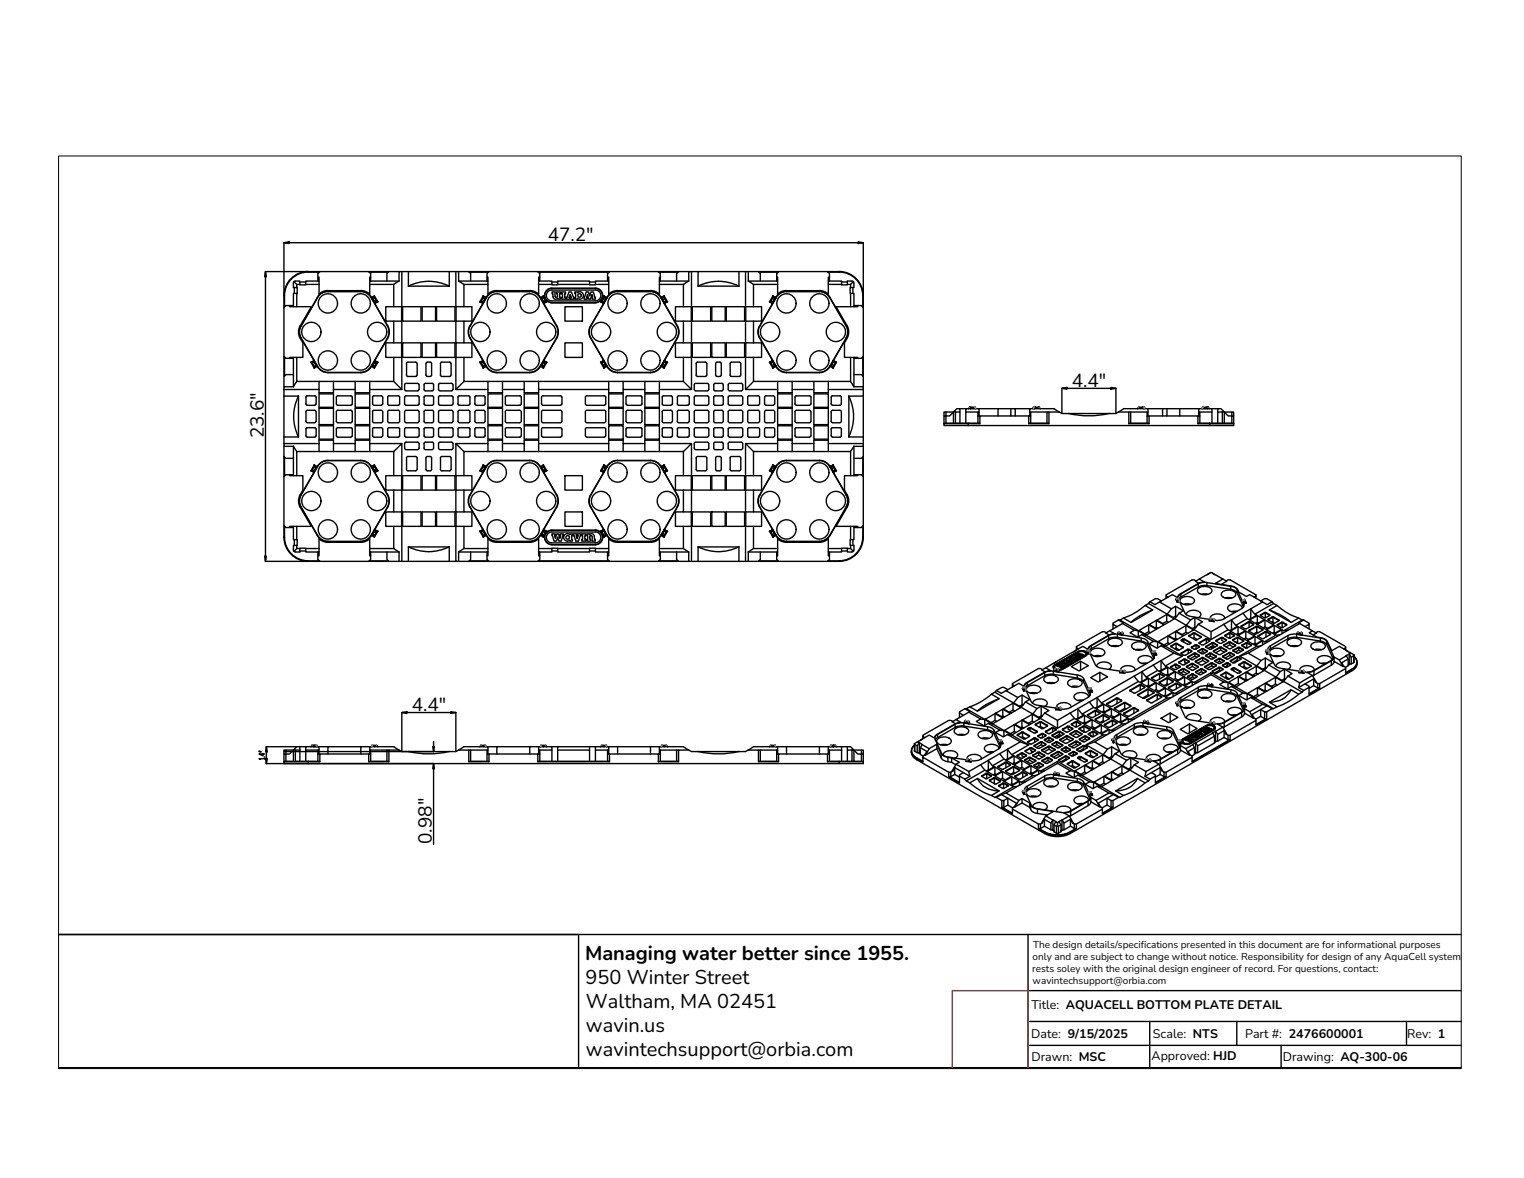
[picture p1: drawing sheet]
<svg xmlns="http://www.w3.org/2000/svg" width="279mm" height="216mm" viewBox="0 0 279 216" stroke-linecap="round" stroke-linejoin="round" font-family="sans-serif">
<defs><g id="words">
<g font-size="3.7">
<text x="107.3" y="176">Managing water better since 1955.</text>
<text x="107.4" y="180.4">950 Winter Street</text>
<text x="107.4" y="184.8">Waltham, MA 02451</text>
<text x="107.4" y="189.1">wavin.us</text>
<text x="107.4" y="193.5">wavintechsupport@orbia.com</text>
</g>
<g font-size="3.5">
<text x="100.4" y="44.2">47.2&quot;</text>
<text x="196.5" y="70.9">4.4&quot;</text>
<text x="48.4" y="80.4" transform="rotate(-90 48.4 80.4)">23.6&quot;</text>
<text x="75.5" y="130.3">4.4&quot;</text>
<text x="79.2" y="154.7" transform="rotate(-90 79.2 154.7)">0.98&quot;</text>
</g>
<g font-size="2.3">
<text x="189.1" y="184.9">Title: AQUACELL BOTTOM PLATE DETAIL</text>
<text x="189.1" y="190.3">Date: 9/15/2025</text>
<text x="211.4" y="190.2">Scale: NTS</text>
<text x="228.3" y="190.2">Part #: 2476600001</text>
<text x="258" y="190.3">Rev: 1</text>
<text x="189.1" y="194.4">Drawn: MSC</text>
<text x="211.1" y="194.2">Approved: HJD</text>
<text x="235.2" y="194.4">Drawing: AQ-300-06</text>
</g>
<g font-size="1.8">
<text x="189.4" y="173.8">The design details/specifications presented in this document are for informational purposes</text>
<text x="189.2" y="178.1">rests soley with the original design engineer of record. For questions, contact:</text>
<text x="189.3" y="176">only and are subject to change without notice. Responsibility for design of any AquaCell system</text>
<text x="189.3" y="180.3">wavintechsupport@orbia.com</text>
</g>
</g></defs>
<!-- layer: DEFAULT -->
<path d="M10.8 171.3h257.1M188.5 171.3v24.4M10.8 195.7h257.1M188.5 191.6h79.4M188.5 181.6h79.4M188.5 187.2h79.4M210.8 187.2v8.5M226.7 187.2v4.4M234.9 191.6v4.1M257.9 187.2v4.4" fill="none" stroke="#000" stroke-width=".25"/>
<!-- layer: Heath Edit -->
<path d="M10.8 171.3h95.3v24.5" fill="none" stroke="#000" stroke-width=".25"/>
<path d="M174.6 195.8v-14.2h13.9v14.2" fill="none" stroke="#f00" stroke-width=".25"/>
<!-- layer: 0 -->
<g fill="none" stroke="#000" stroke-width=".25">
<path d="M52.2 56.3v-2.1h-.1v14.8M53.1 56h-.7l-.3 .4M53.8 56h-.7v.2h.7M53.9 51.6l1.1-.1v.6M53.9 51.6l-.1 1.1h.6M53.9 51.6l.5 .5M54 52.7v1.1M54.4 53.8h-.6v2.4h.6M55 51.7h1.1M55.1 59.7a2.23 2.23 0 0 0 0 2.3M55.2 59.8a2.17 2.17 0 0 0 0 2.1M56.1 52.1v-.6h2.4v.6"/>
<path d="M56.5 49.9a4.3 4.3 0 0 0-4.3 4.3M56.5 49.8a4.4 4.4 0 0 0-4.4 4.4M56.5 49.8v.1h2.1M56.5 49.8h14.8M58.2 54.5l-3 5.3zM58.3 51.5v-.7h.2v.7M58.5 53.9v-1.8h-4.1v4.1h2.7l-2.1 3.5a2.72 2.72 0 0 0 .5 3.1v2.7h-1.1v4.4h17.8v-4.4h-1.5v-2.7h1.5v-3.9h-1.5v-2.7h1.5v-4.1h-4.4v1.8M58.6 49.8l-.3 .3v.7M60.1 53.2l-1 .3-.6 .4M60.1 53.4a2.23 2.23 0 0 0-1.9 1.1M60.1 53.4a2.17 2.17 0 0 0-1.9 1.1M60.1 53.3h6.4l.7 .2 .6 .4"/>
<path d="M60.1 53.4l6.1 .1zM66.1 53.4a2.23 2.23 0 0 1 2 1.1M66.1 53.4a2.17 2.17 0 0 1 1.9 1.1M67.6 49.8l.4 .3v.7M67.7 49.9h3.5M67.8 51.5v-.7h.2v.7M68 54.5l3.1 5.2M68.1 54.5v.1M68.1 54.5h-.1M68.1 54.5h.1M68.1 54.6h.1M68.1 54.6l.6 1"/>
<path d="M68.2 54.6v.1M68.2 54.6h.1M68.2 54.7h.1M68.2 54.7l.5 .7M68.3 54.7h.1M68.3 54.7l.4 .7zM68.3 54.7l.4-.2 .3 .7-.3 .2M68.6 54.5h.1M68.6 54.5v-.3l-.4 .4M68.6 54.5l-.3 .2M68.6 54.2h.1M68.6 55.4h.1"/>
<path d="M68.7 55.4h.1M68.7 55.4v.1M68.7 54.5l.4 .7M68.7 54.2v.3M68.7 54.2l.6 1.1M68.7 55.4v.2M68.7 55.6h.1M68.7 55.5v.1M68.7 55.6l2.4 4.1M69 55.2l-.3 .2M69 55.2h.1M69 55.2l.3 .1"/>
<path d="M69.1 55.2h-.1M69.1 55.2l.2 .1M69.3 55.3h.1M69.3 55.3l-.6 .3M71 59.8a2.17 2.17 0 0 1 0 2.1M71.1 59.7a2.23 2.23 0 0 1 0 2.3M72.2 58.9h1.5v3.9h-1.5M73.2 51.5l-1 .6M73.2 51.5h-5.4v.6M73.2 49.8h-1.9l-.4 .3v1.4M73.6 56.2v2.7M73.7 49.8v6.4h-1.5"/>
<path d="M73.7 49.8h-.5v1.7M73.7 49.8h1.2M73.8 56.2h3.4v2.7h-3.4zM74.9 52.4a8.4 8.4 0 0 1 7.5 0M77.4 56.2h2.4v2.7h-2.4zM80 56.2h3.4v2.7h-3.4zM82.4 49.8h-7.5v2.6h7.5M82.4 49.8h1.2M82.4 49.8v2.6M83.6 49.8h.5v1.7M83.6 49.8v6.4h1.5M83.6 56.2v2.7"/>
<path d="M84.1 51.5l.9 .6M84.1 51.5h5.4v.6M84.1 49.8h1.8l.4 .3v1.4M85.1 58.9h-1.5v3.9h1.5M85.9 49.8h25.8M86 49.9h3.5M86.1 59.7a2.23 2.23 0 0 0 0 2.3M86.2 59.8a2.17 2.17 0 0 0 0 2.1M88 55.3h.1M88 55.3l.5 .3M88.2 55.2h.1M88.2 55.2l-.2 .1"/>
<path d="M88.2 55.2l.3 .2M88.5 55.6h.1M88.5 55.5v.1M88.5 55.4h.1M88.5 55.4v.2M88.6 55.4h-.1M88.6 55.4h.1M88.6 54.2h.1M88.6 54.5h.1M88.6 54.5l-.4 .7M88.6 54.5l.3 .2M88.6 55.4l-.1 .1"/>
<path d="M88.6 54.2v.3M88.6 54.2l-.6 1.1M88.6 54.2l.5 .3M88.9 54.7h.1M88.9 54.7l-.3 .7zM88.9 54.7l-.3-.2-.4 .7 .3 .2M89 54.7h.1M89 54.7l-.4 .7M89.1 54.6h.1M89.1 54.6l-.1 .1M89.1 54.6l-.6 1M89.1 54.5h.1"/>
<path d="M89.1 54.5v.1M89.2 54.5l-.1 .1M89.2 54.5h.1M89.2 54.5l-3 5.3 2.9-5.2M89.3 51.5v-.7h.2v.7M89.4 53.9l.6-.4 1.1-.3 6.4 .1 .7 .2 .5 .4M89.5 53.9v-1.8h-4.4v4.1h1.4v2.7h-1.4v3.9h1.4v2.7h-1.4v4.4h13.6M89.6 49.8l-.3 .3v.7M91.1 53.4a2.23 2.23 0 0 0-2 1.1M91.1 53.4a2.17 2.17 0 0 0-1.9 1.1M91.1 53.4l6 .1M91.1 53.4h6"/>
<path d="M97.1 53.4a2.23 2.23 0 0 1 1.9 1.1M97.1 53.4a2.17 2.17 0 0 1 1.9 1.1M97.1 53.4v.1M98.6 49.8l.4 .3v.7M98.7 49.9h12.9M98.7 53.9v-1.8h12.9v1.8M98.7 52.1v-.6h2.5v.6M98.7 51.5v-.7h.3v.7M99 54.5l3 5.3M99 54.5l.1 .1M99.1 54.5h.1M99.1 54.6h.1"/>
<path d="M99.1 54.6l.6 1M99.2 54.6l.4 .8M99.2 54.6v.1M99.2 54.7h.1M99.3 54.7l.4 .7zM99.3 54.7l.3-.2zM99.3 54.7l.3 .7M99.3 54.7h.1M99.6 54.5h.1M99.6 54.2h.1M99.6 54.5l.4 .7-.3 .2M99.6 54.2l-.5 .4"/>
<path d="M99.6 54.2v.3M99.6 55.4l.1 .1M99.6 55.4h.1M99.6 54.5l.4 .7M99.6 54.5v-.3l.6 1.1M99.7 55.4h.1M99.7 55.4v.2M99.7 55.4h-.1M99.7 55.6h.1M99.7 55.6l2.4 4.1M99.7 55.5v.1M99.7 55.5h.1"/>
<path d="M100 55.2h.1M100 55.2l-.3 .2M100 55.2l.2 .1M100.2 55.3h.1M100.2 55.3l-.5 .3M101.2 52.8a1.32 1.32 0 0 0-1.3 1.3 1.32 1.32 0 0 0 1.3 1.4M101.2 53.1a1.01 1.01 0 0 0-1 1 1.01 1.01 0 0 0 1 1.1M101.2 52.8h8a1.32 1.32 0 0 1 1.3 1.3 1.32 1.32 0 0 1-1.3 1.4M101.2 55.5h8M101.2 53.2h8M101.2 51.7h1M101.2 53.5h.6v.8l.2 .2 .2-.2v-.5h-.2v-.3h.8v.3h-.2v.7h.2v.3h-.5v-.1a.5 .5 0 0 1-.6 .1 .5 .5 0 0 1-.3-.4v-.6h-.2z"/>
<path d="M102 59.8a2.17 2.17 0 0 1 0 2.1M102.1 59.7a2.23 2.23 0 0 1 0 2.3M102.1 59.7l-.1 .1M102.2 52.1v-.6h5.9v.6M103 53.5h.7v.3h-.2v.7h.2v.3h-.7v-.3h.1v-.7h-.1zM103.6 56.2h3.2v2.7h-3.2zM104.3 53.5h.5l.3 1h.1v.3h-.6v-.3h.1l-.2-.5-.2 .5h.1v.3h-.5v-.3h.1zM105.9 53.6a.67 .67 0 0 1 .9 .1 .67 .67 0 0 1 0 .9 .67 .67 0 0 1-.9 .1M105.9 53.7v-.2h-.5v.3h.1v.7h-.1v.3h.5v-.1M107.4 53.5h.5l.2 .7 .2-.7h.5l.3 1h.1v.3h-.7v-.3h.2l-.2-.5-.2 .8h-.4l-.2-.8-.1 .5h.1v.3h-.6v-.3h.1zM108.1 51.7h1.1M108.3 59.7a2.23 2.23 0 0 0 0 2.3"/>
<path d="M108.3 59.7v.1M108.3 59.8a2.17 2.17 0 0 0 0 2.1M109.2 53.1a1.01 1.01 0 0 1 1 1 1.01 1.01 0 0 1-1 1.1h-8M109.2 52.1v-.6h2.4v.6M110.1 55.3h.1M110.1 55.3l.5 .3M110.3 55.2h.1M110.3 55.2l.4 .2M110.3 55.2l-.2 .1M110.6 55.5v.1M110.6 55.6h.1M110.6 55.5h.1"/>
<path d="M110.7 55.4h.1M110.7 55.6l-2.4 4.1M110.7 55.4l-.1 .2M110.7 54.5l-.4 .7zM110.7 55.4v.1M110.7 54.2h.1M110.7 54.5v-.3l-.6 1.1M110.7 54.5h.1M110.7 54.2v.3M110.7 54.2l.6 .3M111.1 54.7h.1M111.1 54.7l-.4 .7-.4-.2"/>
<path d="M111.1 54.7l-.4-.2 .4 .2M111.1 54.7l-.4 .7M111.2 54.6l-.1 .1M111.2 54.6h.1M111.2 54.6l-.6 1M111.3 54.5h.1M111.3 54.5l-.1 .1M111.3 54.6h-.1M111.3 54.6l-.6 1M111.3 54.5l-3 5.3M111.3 54.5v.1M111.4 51.5v-.7h.2v.7"/>
<path d="M111.6 53.9l.6-.4 1-.3 6.4 .1 .7 .2 .6 .4M111.7 49.8h9l.4 .3v.7M111.7 49.8l-.3 .3v.7M113.2 53.4a2.23 2.23 0 0 0-1.9 1.1M113.2 53.4a2.17 2.17 0 0 0-1.9 1.1M113.2 53.4h6.1M113.2 53.4v.1M119.2 53.4a2.23 2.23 0 0 1 2 1.1M119.2 53.4a2.17 2.17 0 0 1 1.9 1.1M119.3 53.4l-6.1 .1M120.7 49.8h5.6M120.8 49.9h3.5"/>
<path d="M120.9 53.9v-1.8h4.4v4.1h-1.5v2.7h1.5v3.9h-1.5v2.7h1.5v4.4h-26.6M120.9 51.5v-.7h.2v.7M121.1 54.5l3.1 5.2M121.2 54.5v.1M121.2 54.5h-.1M121.2 54.5h.1M121.2 54.6h.1M121.2 54.6l.6 1M121.3 54.6h.1M121.3 54.6v.1M121.3 54.7h.1M121.3 54.7l.5 .7"/>
<path d="M121.4 54.7h.1M121.4 54.7l.4 .7zM121.7 54.2l.1 .3M121.7 54.2l-.5 .4M121.7 54.2h.1M121.8 55.4h.1M121.8 54.5l.4 .7zM121.8 54.5l-.4 .2M121.8 55.4v.1M121.8 54.5v-.3l.6 1.1M121.8 55.4l.3-.2zM121.8 55.4v.2"/>
<path d="M121.8 55.5v.1M121.8 55.6h.1M121.8 55.6l2.4 4.1M122.1 55.2h.1M122.2 55.2l.2 .1M122.4 55.3h.1M122.4 55.3l-.6 .3M124.1 59.8a2.17 2.17 0 0 1 0 2.1M124.2 59.7a2.23 2.23 0 0 1 0 2.3M124.4 49.8l-.4 .3v1.4M125.3 58.9h1.5v3.9h-1.5M126.3 51.5l-1 .6"/>
<path d="M126.3 51.5h-5.4v.6M126.3 51.5v-1.7h.5v6.4h-1.5M126.7 56.2v2.7M126.8 49.8h1.2M126.9 56.2h3.4v2.7h-3.4zM128 52.4a8.4 8.4 0 0 1 7.5 0M130.5 56.2h2.5v2.7h-2.5zM133.1 56.2h3.4v2.7h-3.4zM135.5 49.8h-7.5v2.6M135.5 49.8h1.2M135.5 49.8v2.6h-7.5M136.7 56.2v2.7"/>
<path d="M137.2 51.5l.9 .6M137.2 51.5h5.4v.6M137.2 49.8h-.5v6.4h1.4M137.2 49.8h1.9l.3 .3v1.4M137.2 49.8v1.7M138.1 58.9h-1.4v3.9h1.4M139.1 49.8h3.6M139.1 49.9h3.5M139.2 59.7a2.23 2.23 0 0 0 0 2.3M139.3 59.7v.1M139.3 59.8a2.17 2.17 0 0 0 0 2.1M141.1 55.3h.1"/>
<path d="M141.1 55.3l.5 .3M141.3 55.2h.1M141.3 55.2l.4 .2M141.3 55.2l-.2 .1M141.6 55.5v.1M141.6 55.5h.1M141.6 55.6h.1M141.7 55.4l-.1 .2M141.7 55.4h-.1M141.7 55.4h.1M141.7 54.2h.1M141.7 54.5h.1"/>
<path d="M141.7 54.5l.4 .2M141.7 54.5l-.4 .7M141.7 54.2v.3M141.7 54.2l.5 .3M141.7 54.2l-.6 1.1M141.7 55.4l-.1 .1M142.1 54.7h.1M142.1 54.7l-.4 .7zM142.1 54.7l-.4-.2-.4 .7 .4 .2M142.1 54.7l-.4 .7M142.2 54.6h.1M142.2 54.6l-.1 .1"/>
<path d="M142.2 54.5h.1M142.2 54.5v.1M142.2 54.6l-.6 1M142.2 54.6l-2.9 5.1M142.3 54.5l-.1 .1M142.3 54.5h.1M142.3 54.5l-3 5.3M142.4 51.5v-.7h.2v.7M142.6 53.9v-1.8h-4.5v4.1h1.5v2.7h-1.5v3.9M142.7 49.8h9l.4 .3v.7M142.7 49.8l-.3 .3v.7M144.2 53.4a2.23 2.23 0 0 0-2 1.1"/>
<path d="M144.2 53.4a2.17 2.17 0 0 0-1.9 1.1M144.2 53.4l6 .1zM150.2 53.2l1.1 .3 .6 .4M150.2 53.4a2.23 2.23 0 0 1 2 1.1M150.2 53.4a2.17 2.17 0 0 1 1.9 1.1M150.2 53.3h-6.4l-.7 .2-.6 .4M151.7 49.8h2.1v.1h-2M151.9 53.9v-1.8h4v4.1h-2.6l2 3.5a2.71 2.71 0 0 1-.5 3.1v2.7h1.1v4.4h-17.8v-4.4h1.5v-2.7h-1.5M151.9 52.1v-.6h2.4v.6M151.9 51.5v-.7h.2v.7M152.2 54.5l3 5.2M153.8 49.8a4.4 4.4 0 0 1 4.5 4.4"/>
<path d="M153.8 49.9a4.3 4.3 0 0 1 4.4 4.3M154.3 51.7h1M155.1 59.8a2.17 2.17 0 0 1 0 2.1M155.2 59.7a2.23 2.23 0 0 1 0 2.3M155.9 53.8h.7v2.4h-.7M156.4 52.7v1.1M156.4 51.6l-1.1-.1v.6M156.4 51.6l.1 .3M156.4 51.6l-.5 .5M156.6 51.9v.8h-.7M156.6 56h.7v.2h-.7M157.3 56h.6l.4 .4"/>
<path d="M158.2 56.3l.1-2.1v16.7M52.1 71.4v1.2M52.1 65.3l.3 .4h.7M52.2 65.4v3.5M53.8 70.9h-1.7v.5M53.8 68.7h-1.4l-.3 .3v1.9M53.8 65.5h-.7v.2h.7M54.4 65.5h-.6v5.4M54.4 69.9l-.6 1M54.7 72.6a8.4 8.4 0 0 0 0 7.5M54.7 72.6h-2.6v7.5M54.7 72.6v7.5"/>
<path d="M56.1 77.2l.2 .3M56.1 72.8v1.2l.2 .3M56.1 75.5v1.7M56.3 75.2l-.2 .3M56.3 78.4l-.2 .1v1.3l.2 .3M56.3 72.5l-.2 .3M56.4 72.6h1.3M56.4 75.2h1.3M56.4 77.5h1.3M56.4 74.3h1.3M56.4 78.4h1.3M57 66.4h.1"/>
<path d="M57 66.4l.2 .1M57 66.4l.6 1.1M57.2 66.5h.1M57.2 66.5l.4-.2-.4 .2M57.2 66.5l.4 .7M57.5 66.1l-.5 .3M57.5 66.1h.1M57.5 66.2h.1M57.5 66.2l.1 .1M57.5 66.1l.6 1M57.5 66.3h.1M57.6 66.1l-2.4-4.2 3 5.2"/>
<path d="M57.6 66.1h-.1M57.6 66.1l.6 1M57.6 66.2h.1M57.6 66.3l.4 .7zM57.6 66.3h.1M57.6 67.2h.1M57.6 66.3l.4 .7M57.6 67.2v.3M57.6 67.4h.1M57.7 75.2l.2 .3M57.7 78.4l.2 .2M57.7 72.5l.2 .3"/>
<path d="M57.9 77.2l-.2 .3M57.9 74l-.2 .3M57.9 79.8l-.2 .3M58 67h.1M58 67l-.4 .2M58 72.8v1.2M58 75.5v1.7M58 78.6v1.3M58 67l.1 .1M58.1 67.1h.1M58.1 67.1l-.5 .4M58.2 67.2a2.23 2.23 0 0 0 1.9 1.1"/>
<path d="M58.2 67.1a2.17 2.17 0 0 0 1.9 1.1M58.5 69.9v1.5h-6.4M58.5 78h2.6v2.5h-2.6zM58.5 72.2h2.6v2.4h-2.6zM58.5 71.4v.6h2.6v-.6M58.5 74.8h2.6v3h-2.6zM60.1 68.3h6.1zM61.1 69.9v1.5h4v-1.5M61.7 77.2l.2 .3M61.7 72.8v1.2l.2 .3M61.7 75.5v1.7M61.9 72.5l-.2 .3"/>
<path d="M61.9 72.6h2.4M61.9 77.5h2.4M61.9 74.3h2.4M64.3 75.2l.3 .3M64.3 72.5l.3 .3M64.3 78.4l.3 .2v1.3l-.3 .2M64.3 75.2h-2.4l-.2 .3M64.3 78.4h-2.5l-.1 .2v1.2l.2 .3h2.4M64.6 72.8v1.2l-.3 .3M64.6 75.5v1.7M64.6 77.2l-.3 .3M65.1 72.2h2.7v2.4h-2.7z"/>
<path d="M65.1 78h2.7v2.5h-2.7zM65.1 71.4v.6h2.7v-.6M65.1 74.8h2.7v3h-2.7zM67.8 69.9v1.5h5.9l-1.5-1.5M68 67.1a2.17 2.17 0 0 1-1.9 1.1M68 67.2h.1M68.1 67.2a2.23 2.23 0 0 1-2 1.1M68.1 67.1h.1M68.1 67.2l.5 .3v-.3M68.1 67.1v.1M68.2 67.1h-.1M68.2 67.1l-.1 .1"/>
<path d="M68.2 67.1h.1M68.2 67v.1M68.2 67h.1M68.3 67h.1M68.3 67l.4 .2zM68.3 75.5l.3-.3h1.3l.3 .3M68.3 77.2l.3 .3M68.3 72.8v1.2l.3 .3M68.3 75.5v1.7M68.3 78.5l.3-.1h1.4l.2 .2-.1 1.4-.2 .1h-1.5l-.1-.2zM68.6 72.5l-.3 .3M68.6 72.6h1.3"/>
<path d="M68.6 77.5h1.3M68.6 74.3h1.3M68.6 67.2l.1 .3M68.6 67.4h.1M68.7 66.3h.1M68.7 66.3l-.5 .7M68.7 66.2h-.1M68.7 66.3l-.4 .7zM68.7 66.3l.3 .2zM68.7 66.1h.1M68.7 66.2v.1M68.7 66.1l-.6 1"/>
<path d="M68.7 66.1l.6 .3M69 66.5l-.3 .7 .4-.7M69 66.5h.1M69.3 66.4h.1M69.3 66.4l-.3 .1M69.3 66.4l-.2 .1M69.3 66.4l-.6 1.1M69.9 72.5l.3 .3M70.2 77.2l-.3 .3M70.2 72.8v1.2l-.3 .3M70.2 75.5v1.7M71 61.9l.1 .1"/>
<path d="M71 61.9l-3 5.3M71.1 74l.2 .3M71.1 75.5l.2-.3h1.7l.3 .3M71.1 78.6l.1-.2h1.8l.3 .2v1.2l-.2 .3h-1.8l-.2-.3M71.1 77.2l.2 .3M71.1 62l-3 5.1M71.1 72.8v1.2M71.1 75.5v1.7M71.1 78.6v1.3M71.3 72.5l-.2 .3M71.3 72.6h1.7M71.3 77.5h1.7"/>
<path d="M71.3 74.3h1.7M72.2 65.5h1.5v5.9M73 72.5l.3 .3M73.3 77.2l-.3 .3M73.3 72.8v1.2l-.3 .3M73.3 75.5v1.7M73.6 62.8v2.7M73.8 62.8h3.4v2.7h-3.4zM74.2 77.2l.2 .3M74.2 72.8v1.2l.2 .3M74.2 75.5v1.7M74.4 72.5l-.2 .3"/>
<path d="M74.5 72.6h2.1M74.5 77.5h2.1M74.5 74.3h2.1M76.2 66.4l.3 .2M76.2 66.4h-1.4l-.3 .2v2.3l.3 .1h1.4M76.5 68.7l-.3 .3M76.5 66.6v2.1M76.6 75.2l.2 .3M76.6 72.5l.2 .3M76.6 70.3l.2 .2M76.6 78.4l.2 .2M76.6 75.2h-2.2l-.2 .3"/>
<path d="M76.6 70.3h-2.2l-.2 .2v.9l.1 .2h2.3M76.6 78.4h-2.3l-.1 .2v1.2l.2 .3h2.2M76.8 77.2l-.2 .3M76.8 74l-.2 .3M76.8 71.4l-.2 .2M76.8 79.8l-.2 .3M76.8 70.5v.9M76.8 72.8v1.2M76.8 75.5v1.7M76.8 78.6v1.3M77.4 62.8h2.4v2.7h-2.4zM77.7 77.2l.3 .3"/>
<path d="M77.7 75.5l.3-.3h1.2l.3 .3M77.8 72.8l-.1 1.2 .3 .3M77.8 75.5v1.7M77.8 70.4l.2-.1h1.4l.1 .2v1l-.3 .1h-1.3l-.2-.2zM77.8 78.5l.2-.1h1.4l.1 .2v1.4l-.3 .1h-1.3l-.1-.2zM78 72.5l-.3 .3M78 72.6h1.2M78 77.5h1.2M78 74.3h1.2M78.1 66.5l.8-.1 .2 .1v2.2l-.1 .3h-.6l-.3-.1zM79.2 72.5l.3 .3M79.5 77.2l-.3 .3"/>
<path d="M79.5 72.8v1.2l-.3 .3M79.5 75.5v1.7M80 62.8h3.4v2.7h-3.4zM80.4 72.8v1.2l.3 .3M80.4 75.5v1.7M80.4 75.5l.3-.3h2.1l.2 .3M80.4 77.2l.3 .3M80.4 70.4l.3-.1h2.2l.2 .2-.1 1-.2 .1h-2.3l-.1-.2zM80.4 78.5l.3-.1h2.2l.1 .2v1.4l-.2 .1h-2.3l-.1-.2zM80.7 72.5l-.3 .3M80.7 72.6h2.1M80.7 77.5h2.1"/>
<path d="M80.7 74.3h2.1M81 66.4l-.3 .2 .1 2.1 .2 .3M81 66.4h1.4l.2 .1 .1 2.2-.3 .3h-1.4M82.8 72.5l.2 .3M83 77.2l-.2 .3M83.1 72.8l-.1 1.2-.2 .3M83.1 75.5v1.7M83.6 62.8v2.7M84 77.2l.2 .3M84 72.8v1.2l.2 .3M84 75.5v1.7M84.2 75.2l-.2 .3"/>
<path d="M84.2 72.5l-.2 .3M84.2 78.4l-.2 .1v1.3l.2 .3M84.2 75.2h1.7l.3 .3M84.2 78.4h1.8l.2 .2v1.2l-.3 .3h-1.7M84.2 72.6h1.7M84.2 77.5h1.7M84.2 74.3h1.7M85.1 65.5h-1.5v5.9l1.5-1.5M85.9 72.5l.3 .3M86.2 72.8v1.2l-.3 .3M86.2 75.5v1.7M86.2 77.2l-.3 .3"/>
<path d="M87.1 77.2l.2 .3M87.1 72.8v1.2l.2 .3M87.1 75.5v1.7M87.3 72.5l-.2 .3M87.3 75.2l-.2 .3M87.3 78.4l-.2 .2v1.3l.2 .2M87.3 72.6h1.4M87.3 75.2h1.4M87.3 77.5h1.4M87.3 74.3h1.4M87.3 78.4h1.4M88 66.4h.1"/>
<path d="M88 66.4l.2 .1M88 66.4l.6 1.1M88.2 66.5h.1M88.2 66.5l.4 .7M88.5 66.1h.1M88.5 66.1l-.5 .3M88.5 66.2l.1 .1M88.5 66.1l-2.3-4.2 3 5.3M88.5 66.1l.6 1M88.5 66.3h.1M88.5 66.3l.4 .7zM88.5 66.3l-.3 .2 .4 .7 .3-.2"/>
<path d="M88.5 66.3l-.3 .2M88.6 66.2h.1M88.6 67.2h.1M88.6 66.3h.1M88.6 67.4h.1M88.6 67.2v.3M88.6 66.3h-.1M88.6 66.3l.4 .7M88.7 72.5l.2 .3M88.7 75.2l.2 .3M88.7 78.4l.2 .2v1.2l-.2 .3M88.9 72.8v1.2l-.2 .3"/>
<path d="M88.9 75.5v1.7M88.9 77.2l-.2 .3M88.9 67h.1M88.9 67l-.3 .2M89 67h.1M89 67l.1 .1M89.1 67.1h.1M89.1 67.1l-.5 .4M89.1 67.1l.1 .1M89.1 67.2a2.23 2.23 0 0 0 2 1.1M89.2 67.1a2.17 2.17 0 0 0 1.9 1.1M89.2 67.2h.1"/>
<path d="M89.5 69.9v1.5h-5.9M89.5 74.8h2.6v3h-2.6zM89.5 72.2h2.6v2.4h-2.6zM89.5 71.4v.6h2.6v-.6M89.5 78h2.6v2.5h-2.6zM91.1 68.3h6M92.1 69.9v1.5h4v-1.5M92.6 75.5l.3-.3h2.4l.3 .3M92.6 74l.3 .3M92.6 78.6l.3-.2h2.4l.3 .2v1.2l-.2 .3h-2.5l-.3-.3M92.6 77.2l.3 .3M92.7 72.8v1.2"/>
<path d="M92.7 75.5v1.7M92.7 78.6v1.3M92.9 72.5l-.3 .3M92.9 72.6h2.4M92.9 77.5h2.4M92.9 74.3h2.4M95.3 72.5l.3 .3M95.6 77.2l-.3 .3M95.6 72.8v1.2l-.3 .3M95.6 75.5v1.7M96.1 78h2.6v2.5h-2.6zM96.1 72.2h2.6v2.4h-2.6z"/>
<path d="M96.1 71.4v.6h2.6v-.6M96.1 74.8h2.6v3h-2.6zM97.1 68.3h-6M97.1 68.3h.1M98.7 69.9v1.5h12.9v-1.5M99 67.1a2.17 2.17 0 0 1-1.9 1.1M99 67.2a2.23 2.23 0 0 1-1.9 1.1M99.1 67.1h.1M99.1 67.2l.5 .3M99.1 67.1l-.1 .1M99.1 67.1v.1M99.2 67.1h.1"/>
<path d="M99.2 67h.1M99.2 67v.1M99.3 67h.1M99.3 67l.3 .2M99.3 72.8v1.2l.2 .3M99.3 75.5v1.7M99.3 77.2l.2 .3M99.3 75.5l.3-.3h3.1l.3 .3M99.5 72.5l-.2 .3M99.6 72.6h3.2M99.6 77.5h3.2M99.6 74.3h3.2"/>
<path d="M99.6 67.4h.1M99.6 67.2l.4-.7-.4 .7M99.6 66.3h.1M99.6 67.2v.3M99.6 66.3l-.4 .7M99.6 67.2h.1M99.6 66.2h.1M99.7 66.3l-.4 .7zM99.7 66.3h.1M99.7 66.3l.3 .2M99.7 66.1h.1M99.7 66.1l-.6 1"/>
<path d="M99.7 66.2h.1M99.7 66.2l-.1 .1M99.7 66.1l.5 .3M100 66.5h.1M100.2 66.4h.1M100.2 66.4l-.2 .1M100.2 66.4l-.6 1.1v-.3M102 61.9l-3 5.3M102 61.9l.1 .1M102.1 62l-2.4 4.1M102.7 72.5l.3 .3M103 77.2l-.3 .3"/>
<path d="M103 74l-.3 .3M103 78.6l-.2-.2h-3.3l-.2 .2v1.2l.1 .3h3.4l.2-.3M103 72.8v1.2M103 75.5v1.7M103 78.6v1.3M103.6 62.8h3.2v2.7h-3.2zM107.3 77.2l.3 .3M107.3 72.8v1.2l.3 .3M107.3 75.5v1.7M107.6 75.2l-.3 .3M107.6 78.4l-.3 .2v1.3l.3 .2M107.6 72.5l-.3 .3"/>
<path d="M107.6 75.2h3.2l.2 .3M107.6 78.4h3.2l.2 .2v1.2l-.1 .3h-3.3M107.6 72.6h3.2M107.6 77.5h3.2M107.6 74.3h3.2M108.3 62l3 5.2M108.3 62l2.4 4.1M110.1 66.4h.1M110.1 66.4l.6 1.1v-.3M110.1 66.4l.2 .1M110.3 66.5h.1M110.3 66.5l.4 .7z"/>
<path d="M110.3 66.5l.4-.2zM110.6 66.1h.1M110.6 66.1l-.5 .3M110.6 66.2l.1 .1M110.6 66.2h.1M110.6 66.1l.6 1M110.7 66.3h.1M110.7 66.2v.1M110.7 66.1h-.1M110.7 66.1l.6 1M110.7 66.2h.1M110.7 66.3l.4 .7"/>
<path d="M110.7 67.4h.1M110.7 67.2l.4-.2-.4 .2M110.7 67.2v.3M110.8 72.5l.2 .3M111 77.2l-.2 .3M111 72.8v1.2l-.2 .3M111 75.5v1.7M111.1 67h.1M111.1 67l-.4-.7 .4 .7M111.1 67l.1 .1M111.2 67.1h.1M111.2 67.1l-.5 .4"/>
<path d="M111.3 67.1h.1M111.3 67.1v.1M111.3 67.2a2.23 2.23 0 0 0 1.9 1.1M111.3 67.1a2.17 2.17 0 0 0 1.9 1.1M111.3 67.2h.1M111.6 78h2.6v2.5h-2.6zM111.6 72.2h2.6v2.4h-2.6zM111.6 71.4v.6h2.6v-.6M111.6 74.8h2.6v3h-2.6zM113.2 68.3h6.1M113.2 68.3h.1M114.2 69.9v1.5h4v-1.5"/>
<path d="M114.8 77.2l.2 .3M114.8 75.5l.2-.3h2.4l.3 .3M114.8 72.8v1.2l.2 .3M114.8 75.5v1.7M114.8 78.5l.2-.1h2.6l.1 .2v1.4l-.3 .1h-2.5l-.1-.2zM115 72.5l-.2 .3M115 72.6h2.4M115 77.5h2.4M115 74.3h2.4M117.4 72.5l.3 .3M117.7 77.2l-.3 .3M117.7 72.8v1.2l-.3 .3"/>
<path d="M117.7 75.5v1.7M118.2 74.8h2.7v3h-2.7zM118.2 78h2.7v2.5h-2.7zM118.2 72.2h2.7v2.4h-2.7zM118.2 71.4v.6h2.7v-.6M119.3 68.3h.1M120.9 69.9v1.5h5.9M121.1 67.1a2.17 2.17 0 0 1-1.9 1.1M121.1 67.2h.1M121.2 67.2a2.23 2.23 0 0 1-2 1.1M121.2 67.1h.1M121.2 67.2l.5 .3"/>
<path d="M121.2 67.1v.1M121.3 67.1h.1M121.3 67h.1M121.3 67v.1M121.4 67h.1M121.4 77.2l.3 .3M121.4 67l.4 .2M121.4 72.8v1.2l.3 .3M121.4 75.5v1.7M121.7 72.5l-.3 .3M121.7 75.2l-.3 .3M121.7 78.4l-.3 .2v1.4l.3 .1"/>
<path d="M121.7 78.4h1.3l.3 .2M121.7 75.2h1.3l.3 .3M121.7 72.6h1.3M121.7 77.5h1.3M121.7 74.3h1.3M121.7 67.2v.3M121.8 67.4h-.1M121.8 66.3h.1M121.8 66.3l-.5 .7M121.8 67.2h-.1M121.8 66.2h.1M121.8 66.3l-.4 .7"/>
<path d="M121.8 66.3l.3 .2M121.8 66.1h.1M121.8 66.2v.1M121.8 66.1l-.6 1M121.8 66.1l.6 .3M122.1 66.5h.1M122.1 66.5l-.3 .7zM122.1 66.5l-.3-.2-.4 .7 .4 .2M122.4 66.4h.1M122.4 66.4l-.6 1.1v-.3M122.4 66.4l-.3 .1M123 72.5l.3 .3"/>
<path d="M123.3 74l-.3 .3M123.3 77.2l-.3 .3M123.3 79.8l-.3 .3h-1.3M123.3 72.8v1.2M123.3 75.5v1.7M123.3 78.6v1.3M124.2 75.5l.2-.3h1.7l.3 .3M124.2 77.2l.2 .3M124.2 78.6l.1-.2h1.9l.2 .2v1.3l-.3 .2h-1.7l-.2-.3M124.2 74l.2 .3M124.2 62l-3.1 5.2M124.2 62l-2.4 4.1"/>
<path d="M124.2 72.8v1.2M124.2 75.5v1.7M124.2 78.6v1.3M124.4 72.5l-.2 .3M124.4 72.6h1.7M124.4 77.5h1.7M124.4 74.3h1.7M125.3 65.5h1.5v5.9l-1.5-1.5M126.1 72.5l.3 .3M126.4 77.2l-.3 .3M126.4 72.8v1.2l-.3 .3M126.4 75.5v1.7"/>
<path d="M126.7 62.8v2.7M126.9 62.8h3.4v2.7h-3.4zM127.3 72.8v1.2l.2 .3M127.3 75.5v1.7M127.3 75.5l.2-.3h2.2l.2 .3M127.3 77.2l.2 .3M127.3 70.4l.2-.1h2.3l.1 .2v1l-.2 .1h-2.3l-.1-.2zM127.3 78.5l.3-.1h2.2l.1 .2v1.4l-.2 .1h-2.3l-.1-.2zM127.5 72.5l-.2 .3M127.6 72.6h2.1M127.6 77.5h2.1M127.6 74.3h2.1"/>
<path d="M127.6 66.6l.3-.2h1.4l.2 .1 .1 2.2-.3 .3h-1.4l-.3-.3M127.6 66.6v2.1M129.7 72.5l.2 .3M129.9 77.2l-.2 .3M129.9 72.8v1.2l-.2 .3M129.9 75.5v1.7M130.5 62.8h2.5v2.7h-2.5zM130.8 77.2l.3 .3M130.9 72.8l-.1 1.2 .3 .3M130.9 75.5v1.7M131.1 70.3l-.3 .2 .1 1 .2 .1M131.1 75.2l-.3 .3"/>
<path d="M131.1 72.5l-.3 .3M131.1 78.4l-.3 .2 .1 1.4 .2 .1M131.1 70.3h1.4l.1 .2v.9l-.3 .2h-1.2M131.1 75.2h1.2l.3 .3M131.1 78.4h1.4l.1 .2v1.2l-.3 .3h-1.2M131.1 72.6h1.2M131.1 77.5h1.2M131.1 74.3h1.2M131.5 66.4l-.3 .2v2.1l.3 .3M131.5 69h.5M131.5 66.4h.5M132 66.4l.2 .2v2.1l-.2 .3"/>
<path d="M132.3 72.5l.3 .3M132.6 72.8v1.2l-.3 .3M132.6 75.5v1.7M132.6 77.2l-.3 .3M133.1 62.8h3.4v2.7h-3.4zM133.5 75.5l.3-.3h2.1l.3 .3M133.5 77.2l.3 .3M133.5 72.8v1.2l.3 .3M133.5 75.5v1.7M133.5 78.5l.3-.1h2.2l.2 .2-.1 1.4-.2 .1h-2.3l-.1-.2zM133.5 70.4l.3-.1h2.2l.2 .2-.1 1-.2 .1h-2.3l-.1-.2zM133.8 72.5l-.3 .3"/>
<path d="M133.8 72.6h2.1M133.8 77.5h2.1M133.8 74.3h2.1M133.8 66.6l.3-.2h1.4l.3 .2v2.3l-.3 .1h-1.4l-.3-.3M133.9 66.6v2.1M135.9 72.5l.3 .3M136.2 77.2l-.3 .3M136.2 72.8v1.2l-.3 .3M136.2 75.5v1.7M136.7 62.8v2.7M137.1 75.5l.2-.3h1.7l.2 .3M137.1 74l.2 .3"/>
<path d="M137.1 77.2l.2 .3M137.1 78.6l.1-.2h1.8l.3 .2-.1 1.2-.1 .3h-1.8l-.2-.3M137.1 72.8v1.2M137.1 75.5v1.7M137.1 78.6v1.3M137.3 72.5l-.2 .3M137.3 72.6h1.7M137.3 77.5h1.7M137.3 74.3h1.7M138.1 69.9l-1.4 1.5h5.9v-1.5M138.1 65.5h-1.4v5.9M139 72.5l.2 .3"/>
<path d="M139.2 77.2l-.2 .3M139.3 72.8l-.1 1.2-.2 .3M139.3 62l2.3 4.1M139.3 75.5v1.7M139.3 61.9v.1M139.3 61.9l3 5.3M140.2 75.5l.2-.3h1.3l.3 .3M140.2 77.2l.2 .3M140.2 72.8v1.2l.2 .3M140.2 75.5v1.7M140.4 72.5l-.2 .3M140.4 72.6h1.4"/>
<path d="M140.4 77.5h1.4M140.4 74.3h1.4M141.1 66.4h.1M141.1 66.4l.2 .1M141.1 66.4l.6 1.1M141.3 66.5h.1M141.3 66.5l.4 .7 .4-.2M141.6 66.1h.1M141.6 66.1l-.5 .3M141.6 66.2h.1M141.6 66.2l.1 .1M141.6 66.1l.6 1"/>
<path d="M141.6 66.3h.1M141.7 66.3l.4 .7zM141.7 66.3h.1M141.7 66.3l-.4 .2 .4 .7 .4-.2M141.7 66.3l-.4 .2M141.7 66.2h.1M141.7 67.2v.3M141.7 67.4h.1M141.7 66.3l.4 .7M141.7 72.5l.3 .3M142 74l-.3 .3M142 77.2l-.3 .3"/>
<path d="M142 78.6l-.1-.2h-1.6l-.1 .2v1.3l.2 .2h1.4l.2-.3M142 72.8v1.2M142 75.5v1.7M142 78.6v1.3M142.1 67h.1M142.1 67l.1 .1M142.2 67.1h.1M142.2 67.1l-.5 .4M142.2 67.1l.1 .1M142.2 67.2a2.23 2.23 0 0 0 2 1.1M142.3 67.1a2.17 2.17 0 0 0 1.9 1.1M142.3 67.2h.1"/>
<path d="M142.6 78h2.6v2.5h-2.6zM142.6 72.2h2.6v2.4h-2.6zM142.6 71.4v.6h2.6v-.6M142.6 74.8h2.6v3h-2.6zM144.2 68.3h6h-6M144.2 68.3h.1M145.2 69.9v1.5h4v-1.5M145.7 75.5l.3-.3h2.4l.3 .3M145.7 77.2l.3 .3M145.8 72.8l-.1 1.2 .3 .3M145.8 75.5v1.7M145.8 78.5l.2-.1h2.5l.2 .2-.1 1.4-.2 .1h-2.5l-.1-.2z"/>
<path d="M146 72.5l-.3 .3M146 72.6h2.4M146 77.5h2.4M146 74.3h2.4M148.4 72.5l.3 .3M148.7 77.2l-.3 .3M148.7 72.8v1.2l-.3 .3M148.7 75.5v1.7M149.2 72.2h2.7v2.4h-2.7zM149.2 78h2.7v2.5h-2.7zM149.2 74.8h2.7v3h-2.7zM151.9 69.9v2.1h-2.7v-.6"/>
<path d="M152.1 67.1a2.17 2.17 0 0 1-1.9 1.1M152.2 67.2a2.23 2.23 0 0 1-2 1.1M152.2 67.1h.1M152.2 67.2l.5 .3M152.2 67.1v.1M152.3 67.1h.1M152.3 67h.1M152.3 67v.1M152.4 67h.1M152.4 67l.3 .2v.3M152.4 72.8v1.2l.3 .3M152.4 75.5v1.7"/>
<path d="M152.4 75.5l.3-.3h1.3l.2 .3M152.4 77.2l.3 .3M152.4 78.5l.3-.1h1.4l.1 .2v1.4l-.2 .1h-1.5l-.1-.2zM152.7 72.5l-.3 .3M152.7 72.6h1.3M152.7 77.5h1.3M152.7 74.3h1.3M152.7 67.2h.1M152.7 67.4h.1M152.7 66.3l-.4 .7M152.7 66.2h.1M152.7 66.3h.1"/>
<path d="M152.8 66.3h-.1M152.8 66.3h.1M152.8 66.3l-.4 .7zM152.8 66.3l.3 .2-.4 .7-.3-.2M152.8 66.3l.3 .2M152.8 66.1h.1M152.8 66.1l-.6 1M152.8 66.1l.5 .3M152.8 66.2h.1M152.8 66.2l-.1 .1M153.1 66.5h.1M153.1 66.5l-.4 .7"/>
<path d="M153.3 66.4h.1M153.3 66.4l-.2 .1M153.3 66.4l-.6 1.1v-.3M154 72.5l.2 .3M154.2 72.8v1.2l-.2 .3M154.2 75.5v1.7M154.2 77.2l-.2 .3M155.2 62l-2.4 4.1M155.2 62l-3 5.2M155.6 72.6a8.4 8.4 0 0 1 0 7.5M155.6 72.6v7.5M155.6 72.6h2.7"/>
<path d="M155.9 69.9l.6 1M155.9 65.5h.7v5.4h1.7v.5h-6.4M156.6 68.7h1.3l.4 .3M156.6 65.5h.7v.2h-.7M158.2 65.4v3.5M158.3 65.3l-.4 .4h-.6M158.3 71.4v9.9M173.1 77.7l.1-.2h4.3v.2zM173.1 77.7v.3h4.4M173.4 77.5v-1.3h-.3v1.5M173.4 75.5h1.4l-.7 .7h-.7zM173.4 75.5h-.3v.7"/>
<path d="M174.9 75.4l.3 .1M174.9 75.4l.5-.5h.6v.6M174.9 75.4l-.1 .1v2M175.2 77.5v-2h.8v2M176 74.9h1.1M177.1 75.5v-.6h2.4v.6M177.5 78h44.2M177.5 77.5h2.1v.2M177.8 74.7l-.3 .2 .5-.2-.1 .1M177.8 74.7h.1M177.8 74.7h.9M177.9 74.8h.1"/>
<path d="M177.9 74.8v.1M177.9 74.9h.1M177.9 74.9h1M177.9 74.9h-.1M177.9 74.9l.1-.2h.7l.1 .2M177.9 74.9h.9M178 74.7h.1M178 74.7h.7M178.7 74.7h.1M178.7 74.7l.1 .1M178.8 74.8v.1M178.8 74.9h.1"/>
<path d="M179.3 76.2v-.7h.2v.7M179.3 75.5h-2.2v2M179.3 76.2v1.3M179.3 76.2h.3M179.5 74.9h3.5M185.3 74.9h-2.3v1.3M185.3 74.9h.8v1.3M185.3 74.9v1.3M186.1 74.9h2.7M188.6 77.7l.1-.2h3.5l.1 .2M188.6 76.2h.4v1.3M188.8 75.5v-.6h4.4l1.5 .9"/>
<path d="M188.8 76.2v-.7h.2v.7M189 75.5h2.9M189.4 74.9h.1M189.4 74.8v.1M189.4 74.8h.1M189.5 74.7l-.1 .1M189.6 74.7h.1M189.6 74.7h.9M189.7 74.9l.1-.2-.1 .2M189.8 74.7h.1M189.8 74.7h.7l.2 .2-.2-.2M189.8 74.7l-.4 .1"/>
<path d="M190.5 74.7h.1M192.3 75.5h-.4v2M194.2 75.5h-1.9v2.2h-3.7v-1.5h-9v1.5h-2.1v.3M194.7 75.8h9.9M195.9 75.8a16.1 16.1 0 0 0 7.5 0M205.1 75.5h1.9v2.2h3.7v-1.5h8.9v1.5M207 77.7v-.2h3.6l.1 .2M207 75.5h.3v2M207.3 75.5h3M208.5 74.9l.3-.2h.6l.2 .2M208.8 74.7l-.3 .2M208.8 74.7h.1"/>
<path d="M208.8 74.7h.8M209.5 74.7h.1M209.5 74.7h.2M209.6 74.7h.1M209.7 74.7l.1 .1M209.7 74.7h.1M209.8 74.8v.1M209.8 74.8h.1M209.8 74.9h.1M210.3 76.2v-.7h.2v.7M210.5 75.5v-.6h-4.5l-1.4 .9M210.5 74.9h2.6"/>
<path d="M210.7 76.2h-.4v1.3M213.9 74.9h2.4v1.3M213.9 74.9h-.8v1.3M213.9 74.9v1.3M216.3 74.9h3.5M219.6 76.2h.4v1.3M219.8 76.2v-.7h.2v.7M219.8 75.5v-.6h2.4v.6M220 75.5h2.2v2M220.4 74.9h1M220.4 74.8v.1M220.4 74.9h.1"/>
<path d="M220.5 74.7l-.1 .1M220.5 74.7h.8M220.5 74.7h.1M220.6 74.7h.1M220.6 74.7h.9M220.6 74.7h-.1M221.2 74.7h.1M221.3 74.7h-.8l-.1 .2M221.3 74.7h.1M221.3 74.7h-.8M221.3 74.7l.1 .2M221.3 74.7h-.1"/>
<path d="M221.4 74.8v.1M221.4 74.9h.1M221.5 74.7l.2 .2-.4-.2 .1 .1M221.5 74.7h.1M221.7 77.7h4.5v.3h-4.5zM221.7 77.5h-2l-.1 .2h2.1v-.2h4.4l.1 .2M222.2 74.9h1.1M223.3 77.5v-2h.8v2M224.3 75.4l-.2 .1M224.4 75.4l.1 .1v2M224.4 75.4l-.6-.5h-.5v.6M225.8 77.5v-1.3h.4v1.5"/>
<path d="M225.8 75.5h-1.3l.7 .7h.6v-.7h.4v.7M52.1 98.4a4.4 4.4 0 0 0 4.4 4.5M52.1 83.7l.3 .3h1.4M52.1 80.1v1.2M52.1 81.8v16.7M52.1 80.1h2.6M52.1 96.3l.3 .4h.7M52.1 98.5h.1M52.2 98.4a4.3 4.3 0 0 0 4.3 4.4M52.2 83.7v3.6M52.2 96.4v2.1M53.1 87h-.7l-.3 .3"/>
<path d="M53.8 81.8l.6 1M53.8 87h-.7v.2h.7M53.8 96.5h-.7v.2h.7M53.8 87.2h.6M54 98.9v1.1M54.4 100h-.6l.1 1M54.4 96.5h-.6v2.4h.6M55.1 90.7a2.23 2.23 0 0 0 0 2.2M55.2 92.9l3 5.2zM55.2 90.7a2.17 2.17 0 0 0 0 2.2M56.4 80.1h1.3M57 86.3h.1"/>
<path d="M57.2 86.2l-.2 .1 .5 .2M57.2 86.2l.4 .2M57.2 86.2h.1M57.5 86.5h.1M57.5 86.6h.1M57.5 86.5l.1 .1M57.6 86.3l-.1 .1M57.6 86.4h.1M57.6 85.4v.1M57.6 85.5l-.4 .7M57.6 85.5h.1M57.6 86.4l-.1 .1"/>
<path d="M57.6 85.2l-.6 1.1M57.6 85.2h.1M57.6 85.5l.4 .2-.4 .7-.4-.2zM57.6 85.5l.4 .2M57.6 85.2v.3M57.6 85.2l.6 .3M58 85.7h.1M58 85.7l-.4 .7M58.1 85.5h.1M58.1 85.6l-.1 .1M58.1 85.5l-.5 .9M58.1 85.6h.1"/>
<path d="M58.1 85.5l-.6 1M58.2 85.5l-3 5.2 2.4-4.1M58.2 85.5h-.1M58.2 85.5l-.6 1.1M58.2 98.1a2.23 2.23 0 0 0 1.9 1.2M58.2 98.1a2.17 2.17 0 0 0 1.9 1.1M58.5 82.8v-1.5h-6.4v.5h1.7v5.4M58.5 81.3v-.6h2.6v.6M60.1 84.4a2.23 2.23 0 0 0-1.9 1.1M60.1 84.4a2.17 2.17 0 0 0-1.9 1.1M60.1 99.2l6.1 .1zM61.1 82.8v-1.5h4v1.5"/>
<path d="M65.1 81.3v-.6h2.7v.6M66.1 84.4a2.23 2.23 0 0 1 2 1.1M66.1 84.4a2.17 2.17 0 0 1 1.9 1.1M66.2 84.4h-6.1h6.1M66.2 84.4h.1M68 98.1a2.17 2.17 0 0 1-1.9 1.1M68 85.5l3 5.2M68.1 85.5h.1M68.1 85.5h-.1M68.1 98.1a2.19 2.19 0 0 1-2 1.2M68.1 98.1l.5 .3 .1-.2M68.1 85.5l.6 1.1"/>
<path d="M68.1 98.1h-.1M68.1 85.6h.1M68.1 98.1h.1M68.1 85.5l3 5.2M68.2 98.1h-.1M68.2 85.5v.2M68.2 98.1h.1M68.2 85.6h.1M68.2 97.9v.1M68.2 98h.1M68.2 85.7h.1M68.2 85.7l.5 .7"/>
<path d="M68.2 98v.1M68.3 98h.1M68.3 85.7h.1M68.3 85.7l.4 .7zM68.3 98l.4 .2M68.6 85.5h.1M68.6 85.5v-.3l-.4 .3M68.6 85.5l-.3 .2M68.6 85.4h.1M68.6 85.2h.1M68.6 86.4h.1M68.6 98.4h.1"/>
<path d="M68.7 98.2h.1M68.7 97.2v-.1l.6 .3M68.7 97.2h.1M68.7 97.3h.1M68.7 85.5l-.4 .2M68.7 97.2v.1M68.7 97.2l-.5 .8M68.7 85.5v-.3l.6 1.1M68.7 86.4v.1M68.7 97.2h-.1M68.7 97.3l-.4 .7zM68.7 86.4h.1"/>
<path d="M68.7 86.5h.1M68.7 86.6h.1M68.7 86.4l.3-.2-.3 .2M68.7 97.1h.1M68.7 97h.1M68.7 86.5v.1M68.7 97.1l-.6 1M69 97.5l-.3-.2 .3 .2-.3 .7-.4-.2M69 86.2l.3 .1-.6 .2M69 97.5h.1M69.1 86.1l-.1 .1M69.1 86.1l-.4-.6 .3 .7"/>
<path d="M69.1 97.5l-.4 .7M69.1 97.5l.2-.1-.6 1v-.2M69.1 86.1l.2 .2M69.3 86.3h.1M69.3 97.4h.1M69.3 97.4l-.3 .1M71 90.7a2.17 2.17 0 0 1 0 2.2M71 92.9h.1M71 92.9l-3 5.2M71.1 90.7a2.23 2.23 0 0 1 0 2.2M71.1 92.9l-3 5.2M71.1 90.7h-.1"/>
<path d="M72.2 89.8v4h-1.5v2.7h1.5v4h-4.4v-1.8l-.6 .4-.7 .3h-6.4M72.2 89.8h-1.5v-2.6h1.5v-4.4h-17.8v4.4h1.1v2.6a2.65 2.65 0 0 0-.4 3.2l2 3.5h-2.7v4h4.1v-1.8l.6 .4 1 .3M72.2 82.8l1.5-1.5v5.9h-1.5M72.2 96.5h1.5v6.4h-.5M72.2 89.8h1.5v4h-1.5M73.6 87.2v2.6M73.6 93.8v2.7M73.7 81.3h-5.9v1.5M73.8 93.8h3.4v2.7h-3.4zM73.8 87.2h3.4v2.6h-3.4zM76.2 83.7l.3 .2M76.2 83.7h-1.4l-.3 .1v2.2l.3 .3h1.4"/>
<path d="M76.5 86l-.3 .3M76.5 83.9v2.1M76.6 81l.2 .3M76.6 81l-2.3 .1-.1 .2v.8l.2 .3h2.2M76.8 82.1l-.2 .3M76.8 81.3v.8M77.4 87.2h2.4v2.6h-2.4zM77.4 93.8h2.4v2.7h-2.4zM77.8 81.2l.2-.2 1.4 .1 .1 .2v1l-.3 .1h-1.3l-.1-.3zM78.1 83.8l.8-.1 .2 .1v2.2l-.1 .3h-.6l-.3-.1zM80 87.2h3.4v2.6h-3.4zM80 93.8h3.4v2.7h-3.4z"/>
<path d="M80.4 81.2l.3-.2 2.2 .1 .2 .2-.1 1-.2 .1h-2.3l-.1-.3zM81 83.7l-.3 .2 .1 2.1 .2 .3M81 83.7h1.4l.2 .1 .1 2.2-.3 .3h-1.4M83.6 81.3h5.9v1.5M83.6 87.2v2.6M83.6 93.8v2.7M85.1 96.5h-1.5v6.4h.5v-1.7M85.1 89.8h-1.5v4h1.5M85.1 82.8l-1.5-1.5v5.9h1.5M86.1 90.7a2.23 2.23 0 0 0 0 2.2M86.2 90.7a2.17 2.17 0 0 0 0 2.2M87.3 80.1h1.4"/>
<path d="M88 97.4h.1M88 86.3h.1M88 97.4l.2 .1M88.2 86.2l-.2 .1M88.2 97.5h.1M88.2 97.5l.4 .7zM88.2 97.5l-.2-.1 .6 1M88.2 86.2l.3 .2zM88.2 86.2l-.2 .1 .5 .2M88.5 97.1h.1M88.5 97h.1M88.5 97.1l-.5 .3"/>
<path d="M88.5 97.1l.1 .1M88.5 86.6h.1M88.5 86.5h.1M88.5 86.5v.1M88.5 97.1l.6 1M88.5 86.6l-2.3 4.1M88.5 97.3h.1M88.5 97.3l.4 .7zM88.5 97.3l-.3 .2M88.6 86.3l-.1 .1M88.6 97.2h.1M88.6 98.2h.1"/>
<path d="M88.6 97.3h.1M88.6 86.4h.1M88.6 97.2l-.1 .1M88.6 98.4h.1M88.6 85.2h.1M88.6 85.4h.1M88.6 98.2l.3-.2zM88.6 85.5l.3 .2M88.6 85.5l-.4 .7M88.6 98.2v.2M88.6 97.2v.1M88.6 97.2l.4 .8"/>
<path d="M88.6 86.4l-.1 .1M88.6 85.2l-.6 1.1M88.6 85.2v.3M88.6 85.2l.5 .3M88.9 85.7h.1M88.9 98h.1M88.9 85.7l-.4 .7zM88.9 85.7l-.3-.2-.4 .7M89 85.7h.1M89 98h.1M89 85.7l-.4 .7M89 98l.1 .1"/>
<path d="M89.1 98.1h.1M89.1 85.6h.1M89.1 85.5l-.1 .2M89.1 85.5h.1M89.1 98.1l-.5 .3M89.1 98.1l-2.9-5.2 3 5.2M89.1 85.5l-.6 1M89.1 85.5l-.6 1.1M89.1 98.1a2.23 2.23 0 0 0 2 1.2M89.2 85.5l-3 5.2M89.2 85.5h-.1M89.2 98.1a2.17 2.17 0 0 0 1.9 1.1"/>
<path d="M89.4 98.7l.6 .4 .7 .3h6.4l1.1-.3 .5-.4M89.5 81.3v-.6h2.6v.6M91.1 84.4a2.23 2.23 0 0 0-2 1.1M91.1 84.4a2.17 2.17 0 0 0-1.9 1.1M91.1 99.3h6M91.1 84.4h6M92.1 82.8v-1.5h4v1.5M96.1 81.3v-.6h2.6v.6M97.1 84.4a2.23 2.23 0 0 1 1.9 1.1M97.1 84.4a2.17 2.17 0 0 1 1.9 1.1M98.7 98.7v1.8h3.5M98.7 82.8v-1.5h12.9v1.5"/>
<path d="M99 98.1a2.17 2.17 0 0 1-1.9 1.1M99 98.1a2.23 2.23 0 0 1-1.9 1.2M99 85.5l3 5.2M99 85.5h.1M99.1 98.1h.1M99.1 85.5h.1M99.1 98.1l.5 .3M99.1 85.5l.6 1.1M99.1 98.1h-.1M99.1 85.6h.1M99.1 85.5l.6 1M99.2 85.6v.1"/>
<path d="M99.2 85.5v.2M99.2 98h.1M99.2 85.7h.1M99.2 98v.1M99.2 85.7l.4 .7M99.3 85.7l.4 .7zM99.3 85.7h.1M99.3 98h.1M99.3 98l.3 .2M99.6 85.4h.1M99.6 85.2h.1M99.6 98.4h.1"/>
<path d="M99.6 85.5l.4 .7zM99.6 98.2h.1M99.6 85.2l-.5 .3M99.6 97.2h.1M99.6 85.2v.3M99.6 98.2v.2M99.6 85.5l-.3 .2M99.6 97.2l-.4 .8M99.6 86.3v.1M99.6 86.4h.1M99.6 97.3h.1M99.6 86.4l.1 .1"/>
<path d="M99.6 97.2l.1 .1M99.6 85.5v-.3l.6 1.1M99.7 97.3l.3 .2zM99.7 86.4l.3-.2zM99.7 97.3l-.4 .7 .3 .2M99.7 97.3h.1M99.7 97.3l-.4 .7M99.7 86.4h-.1M99.7 86.5h.1M99.7 86.6h.1M99.7 97.1h.1M99.7 97.1l-.6 1"/>
<path d="M99.7 86.6l2.4 4.1M99.7 97h.1M99.7 97.1l-.1 .1M99.7 86.5v.1M99.7 97.1l.5 .3M100 97.5h.1M100 86.2l.2 .1-.5 .2M100 97.5l-.4 .7zM100.2 86.3h.1M100.2 97.4h.1M100.2 97.4l-.6 1v-.2M100.2 97.4l-.2 .1"/>
<path d="M101.2 97.2a1.32 1.32 0 0 0-1.3 1.3 1.32 1.32 0 0 0 1.3 1.3M101.2 97.5a1.01 1.01 0 0 0-1 1 1.01 1.01 0 0 0 1 1M101.2 97.8h.6v.4h-.1l.1 .5 .3-.9h.3l.2 .9 .2-.5h-.1v-.4h.6v.4h-.1l-.3 1h-.4l-.3-.8-.2 .8h-.4l-.3-1h-.1zM101.2 97.5h8a1.01 1.01 0 0 1 1 1 1.01 1.01 0 0 1-1 1h-8M101.2 97.2h8M102 90.7a2.17 2.17 0 0 1 0 2.2M102 92.9h.1M102 92.9l-3 5.2M102.1 90.7a2.23 2.23 0 0 1 0 2.2M102.1 92.9l-2.4 4.2M102.1 90.7h-.1M103.5 98l.5-.2 .4 .2 .1-.2h.5v.4h-.2v.6h.2v.4h-.5v-.2a.68 .68 0 0 1-1 0 .68 .68 0 0 1 0-1z"/>
<path d="M103.6 87.2h3.2v2.6h-3.2zM103.6 93.8h3.2v2.7h-3.2zM105.1 97.8h.6v.4h-.1l.2 .5 .2-.5h-.1v-.4h.6v.4h-.1l-.4 1h-.4l-.4-1h-.1zM106.6 97.8h.8v.4h-.2v.6h.2v.4h-.8v-.4h.2v-.6h-.2zM108.3 90.7a2.23 2.23 0 0 0 0 2.2M108.3 92.9l3 5.2M108.3 92.9l2.4 4.2M108.3 90.7a2.17 2.17 0 0 0 0 2.2M109 98.3a.49 .49 0 0 0-.4-.5 .49 .49 0 0 0-.5 .2v-.2h-.5v.4h.1v.6h-.1v.4h.7v-.4h-.2v-.4l.2-.3 .3 .3v.8h.5v-.4h-.1v-.5M109.2 97.2a1.32 1.32 0 0 1 1.3 1.3 1.32 1.32 0 0 1-1.3 1.3h-8M110.1 97.4h.1M110.1 86.3h.1"/>
<path d="M110.1 97.4l.6 1v-.2M110.3 86.1v.1M110.3 97.5h.1M110.3 97.5l.4-.2 .4 .7-.4 .2zM110.3 86.2h.1M110.3 97.5l.4 .7M110.3 86.2l.4 .2zM110.3 86.2l-.2 .1 .5 .2M110.6 97.1h.1M110.6 97.1l-.5 .3 .2 .1M110.6 97.1l.1 .1M110.6 86.5h.1"/>
<path d="M110.6 97h.1M110.6 86.6h.1M110.6 97.1l.6 1M110.6 86.5l.1 .1M110.7 97.3h.1M110.7 86.4h.1M110.7 97.1v.1M110.7 97.1h-.1M110.7 97.1l.6 1M110.7 86.6l-2.4 4.1M110.7 97.2h.1M110.7 97.3l-.4 .2"/>
<path d="M110.7 97.3l.4 .7M110.7 97.2v.1M110.7 86.4l-.1 .1M110.7 98.2h.1M110.7 85.5h.1M110.7 85.5l-.4 .6M110.7 97.2l.4 .8M110.7 85.5v-.3l-.6 1.1 .2-.2M110.7 86.4v.1M110.7 98.4h.1M110.7 85.2h.1M110.7 85.4h.1"/>
<path d="M110.7 85.5l.4 .2zM110.7 85.2v.3M110.7 98.2v.2M110.7 85.5l-.4 .7M110.7 85.2l.6 .3M111.1 85.7h.1M111.1 98h.1M111.1 98l-.4 .2M111.1 85.7l-.4 .7zM111.1 98l.1 .1M111.1 85.7l-.4 .7M111.2 98.1h.1"/>
<path d="M111.2 85.5h.1M111.2 85.6l-.1 .1M111.2 85.5l-.1 .2M111.2 85.6h.1M111.2 98.1l-.5 .3M111.2 85.5l-.6 1M111.3 85.5h.1M111.3 98.1h.1M111.3 85.5h-.1M111.3 85.5l-.6 1.1M111.3 98.1a2.23 2.23 0 0 0 1.9 1.2M111.3 98.1a2.17 2.17 0 0 0 1.9 1.1"/>
<path d="M111.3 85.5l-3 5.2M111.6 98.7l.9 .6 .7 .1h6.4l.7-.3 .6-.4v1.8h4.4v-4h-1.5v-2.7h1.5v-4h-1.5v-2.6h1.5v-4.4h-40.2v4.4h1.4v2.6h-1.4v4h1.4v2.7h-1.4v4h4.4v-1.8M111.6 98.7v1.8h-9.4M111.6 81.3v-.6h2.6v.6M113.2 84.4a2.23 2.23 0 0 0-1.9 1.1M113.2 84.4a2.17 2.17 0 0 0-1.9 1.1M113.2 84.4h6.1M113.2 99.3h6.1M113.2 84.4h.1M114.2 82.8v-1.5h4v1.5M118.2 81.3v-.6h2.7v.6M119.2 84.4a2.23 2.23 0 0 1 2 1.1"/>
<path d="M119.2 84.4a2.17 2.17 0 0 1 1.9 1.1M119.3 84.4h-6.1M120.9 82.8v-1.5h5.9l-1.5 1.5M121.1 98.1a2.17 2.17 0 0 1-1.9 1.1M121.2 98.1a2.23 2.23 0 0 1-2 1.2M121.2 85.5l3 5.2M121.2 85.5h.1M121.2 98.1h.1M121.2 98.1l.5 .3M121.2 85.5l.6 1.1M121.2 98.1h-.1M121.2 85.6h.1"/>
<path d="M121.3 85.5h.1M121.3 98.1h.1M121.3 85.5v.2M121.3 85.6h.1M121.3 98h.1M121.3 85.7h.1M121.3 85.7l.5 .7M121.3 98v.1M121.4 98h.1M121.4 85.7h.1M121.4 85.7l.4 .7zM121.4 85.7l.4-.2z"/>
<path d="M121.7 98.2h.1M121.7 98.2l-.3-.2 .4 .2M121.7 85.2l-.5 .3M121.7 85.2v.3M121.7 98.2v.2M121.7 85.4h.1M121.7 85.2h.1M121.8 86.4h.1M121.8 98.4h-.1M121.8 97.2h.1M121.8 97.3h.1M121.8 85.5v-.3l.6 1.1"/>
<path d="M121.8 85.5l.3 .7M121.8 85.5l.4 .6M121.8 97.2v.1M121.8 97.2l-.5 .8M121.8 86.4v.1M121.8 98.2h-.1M121.8 86.3v.1M121.8 97.3l-.4 .7 .4-.7 .3 .2M121.8 97.3l.3 .2M121.8 86.4l.3-.2-.3 .2M121.8 86.5h.1M121.8 86.6h.1"/>
<path d="M121.8 97.1h.1M121.8 97h.1M121.8 97.1l-.6 1M121.8 86.5v.1M121.8 97.1l.6 .3M121.8 97.1v.1M122.1 97.5h.1M122.1 86.1v.1M122.1 97.5l-.3 .7M122.1 86.2l.3 .1-.6 .2M122.2 97.5l.2-.1-.6 1v-.2M122.2 86.1l.2 .2"/>
<path d="M122.4 86.3h.1M122.4 97.4h.1M122.4 97.4l-.3 .1M124.1 90.7a2.17 2.17 0 0 1 0 2.2M124.2 90.7a2.23 2.23 0 0 1 0 2.2M124.2 92.9l-2.4 4.2M124.2 92.9l-3.1 5.2M125.3 96.5h1.5v6.4M125.3 89.8h1.5v4h-1.5M126.7 87.2v2.6M126.7 93.8v2.7M126.8 81.3v5.9h-1.5"/>
<path d="M126.9 93.8h3.4v2.7h-3.4zM126.9 87.2h3.4v2.6h-3.4zM127.3 81.2l.3-.2 2.2 .1 .1 .2v1l-.2 .1h-2.3l-.1-.3zM127.6 83.9l.3-.2h1.4l.2 .1 .1 2.2-.3 .3h-1.4l-.3-.3M127.6 83.9v2.1M130.5 93.8h2.5v2.7h-2.5zM130.5 87.2h2.5v2.6h-2.5zM131.1 81l-.3 .3 .1 1 .2 .1M131.1 81h1.2l.3 .3v.8l-.1 .3h-1.4M131.5 83.7l-.3 .2v2.1l.3 .3M131.5 86.3h.5M131.5 83.7h.5"/>
<path d="M132 83.7l.2 .2v2.1l-.2 .3M133.1 93.8h3.4v2.7h-3.4zM133.1 87.2h3.4v2.6h-3.4zM133.5 81.2l.3-.2 2.2 .1 .2 .2-.1 1-.2 .1h-2.3l-.1-.3zM133.8 83.9l.3-.2h1.4l.3 .2v2.3l-.3 .1h-1.4l-.3-.3M133.9 83.9v2.1M136.7 81.3v5.9h1.4M136.7 87.2v2.6M136.7 93.8v2.7M138.1 96.5h-1.4v6.4M138.1 82.8l-1.4-1.5h5.9v1.5M138.1 89.8h-1.4v4h1.4"/>
<path d="M139.2 90.7a2.23 2.23 0 0 0 0 2.2M139.3 92.9l3 5.2M139.3 92.9l2.9 5.2M139.3 90.7h.1M139.3 90.7a2.17 2.17 0 0 0 0 2.2M141.1 97.4h.1M141.1 86.3h.1M141.1 97.4l.2 .1M141.3 86.1v.1M141.3 97.5h.1M141.3 86.1l-.2 .2 .5 .2M141.3 97.5l-.2-.1 .6 1"/>
<path d="M141.3 97.5l.4-.2 .4 .7-.4 .2zM141.3 86.2l.4 .2M141.3 97.5l.4 .7M141.6 86.5h.1M141.6 97h.1M141.6 86.6h.1M141.6 97.1l-.5 .3M141.6 97.1h.1M141.6 97.1l.1 .1M141.6 86.5v.1M141.6 97.1l.6 1M141.6 86.6l-2.3 4.1"/>
<path d="M141.6 97.3h.1M141.7 97.3l.4 .7M141.7 86.4h.1M141.7 97.3h.1M141.7 97.3l-.4 .2M141.7 86.3l-.1 .1M141.7 97.2h.1M141.7 98.2h.1M141.7 98.4h.1M141.7 85.2h.1M141.7 85.4h.1M141.7 85.5l-.4 .7"/>
<path d="M141.7 85.5l.4 .2M141.7 97.2v.1M141.7 97.2l.4 .8M141.7 85.5v-.3l.5 .3M141.7 86.4l-.1 .1M141.7 85.2l-.6 1.1M142.1 85.7h.1M142.1 98h.1M142.1 85.7l-.4 .7zM142.1 85.7l-.4-.2-.4 .7 .4 .2M142.1 98l-.4 .2M142.1 97.9v.1"/>
<path d="M142.1 85.7l-.4 .7M142.1 98l.1 .1M142.2 98.1h.1M142.2 85.6h.1M142.2 85.5l-.1 .2M142.2 85.5h.1M142.2 98.1l-.5 .3v-.2M142.2 85.5l-.6 1M142.2 85.5l-.6 1.1M142.2 98.1a2.23 2.23 0 0 0 2 1.2M142.3 85.5h-.1M142.3 85.5h.1"/>
<path d="M142.3 98.1a2.17 2.17 0 0 0 1.9 1.1M142.3 85.5l-3 5.2M142.6 81.3v-.6h2.6v.6M144.2 84.4a2.23 2.23 0 0 0-2 1.1M144.2 84.4a2.17 2.17 0 0 0-1.9 1.1M144.2 99.2l6 .1zM144.2 84.4h6h-6M144.2 84.4h.1M145.2 82.8v-1.5h4v1.5M149.2 81.3v-.6h2.7v.6M150.2 84.4a2.23 2.23 0 0 1 2 1.1M150.2 84.4a2.17 2.17 0 0 1 1.9 1.1"/>
<path d="M150.2 99.4h-6.4l-.7-.3-.5-.4v1.8h-4.5v-4h1.5v-2.7h-1.5v-4h1.5v-2.6h-1.5v-4.4h17.8v4.4h-1.1v2.6a2.75 2.75 0 0 1 .5 3.2l-2 3.5h2.6v4h-4v-1.8l-1 .6-.7 .1M152.1 98.1a2.17 2.17 0 0 1-1.9 1.1M152.2 98.1a2.23 2.23 0 0 1-2 1.2M152.2 85.5h.1M152.2 85.5l3 5.2M152.2 85.5l.6 1.1M152.2 85.6h.1M152.2 85.5l.6 1M152.3 85.6h.1M152.3 85.5v.2M152.3 85.7l.4 .7M152.3 85.7h.1"/>
<path d="M152.4 85.7l.4 .7zM152.7 85.4v.1M152.7 85.2h.1M152.7 86.4h.1M152.7 85.5l-.3 .2M152.7 85.5l.4 .7-.3 .2M152.7 85.2l-.5 .3M152.7 85.2v.3M152.7 86.4l.1 .1M152.7 86.3l.1 .1M152.7 85.5l.4 .7M152.7 85.5v-.3l.6 1.1-.2-.1"/>
<path d="M152.7 85.5h.1M152.8 86.3v.1M152.8 86.5h.1M152.8 86.4h-.1M152.8 86.6l2.4 4.1M152.8 86.6h.1M152.8 86.5v.1M153.1 86.2h.1M153.1 86.2l.2 .1-.5 .2M153.1 86.2l-.3 .2M153.3 86.3h.1M155.1 90.7a2.17 2.17 0 0 1 0 2.2"/>
<path d="M155.1 92.9l-3 5.2zM155.2 90.7a2.23 2.23 0 0 1 0 2.2M155.6 80.1h2.7M155.9 96.5h.7v2.4h-.7M155.9 100h.7v.8M156.4 98.9v1.1M156.5 81.8l-.6 1M156.6 87h.7v.2h-.7M156.6 96.5h.7v.2h-.7M157.3 87h.6l.4 .3M158.2 98.4a4.3 4.3 0 0 1-4.4 4.4M158.2 83.7v3.6"/>
<path d="M158.2 96.4v2.1M158.2 98.5h.1M158.3 98.4a4.4 4.4 0 0 1-4.5 4.5M158.3 81.3v.5h-1.7v5.4h-.7M158.3 81.3h-6.4v1.5M158.3 81.8v1.9l-.4 .3h-1.3M158.3 87.3v9l-.4 .4h-.6M158.3 83.7v3.6M158.3 96.3v2.2M54.4 100.5l-.5 .6M55 100.5v.7l-1.1-.2M55 101h1.1"/>
<path d="M56.1 100.5v.7h2.4v-.7M56.5 102.9h2.1M58.3 101.2v.7h.2v-.7M58.3 101.9v.6l.3 .4M58.6 102.8l-2.1 .1M67.6 102.9h3.7M67.7 102.8h3.5M67.8 100.5v.7h5.4M67.8 101.2v.7h.2v-.7M68 101.9v.6l-.4 .4h-9M70.9 101.2v1.3l.4 .4h1.9M72.2 100.5l1 .7"/>
<path d="M73.2 101.2v1.7M73.7 102.9h1.2M74.9 100.2a8.4 8.4 0 0 0 7.5 0M82.4 100.2v2.7h-7.5M82.4 100.2h-7.5v2.7M82.4 102.9h1.2M85 100.5l-.9 .7M85.9 102.9h3.7M86 102.8h3.5M86.3 101.2v1.3l-.4 .4h-1.8M89.3 101.2v.7h.2v-.7M89.3 101.9v.6l.3 .4"/>
<path d="M89.5 100.5v.7h-5.4M98.6 102.9h13.1M98.7 102.8h12.9M98.7 100.5v.7h2.5v-.7M98.7 101.2v.7h.3v-.7M99 101.9v.6l-.4 .4h-9M101.2 101h1M102.2 100.5v.7h5.9v-.7M108.1 101h1.1M109.2 100.5v.7h2.4v-.7M111.4 101.2v.7h.2v-.7M111.4 101.9v.6l.3 .4h9"/>
<path d="M120.7 102.9h3.7M120.8 102.8h3.5M120.9 100.5v.7h5.4M120.9 101.2v.7h.2v-.7M121.1 101.9v.6l-.4 .4M124 101.2v1.3l.4 .4h1.9M125.3 100.5l1 .7M126.3 101.2v1.7h.5M126.8 102.9h1.2M128 100.2a8.4 8.4 0 0 0 7.5 0M128 100.2h7.5v2.7h-7.5M128 100.2v2.7"/>
<path d="M135.5 102.9h1.2M137.2 101.2v1.7h-.5M138.1 100.5l-.9 .7M139.1 102.9h3.6M139.1 102.8h3.5M139.4 101.2v1.3l-.3 .4h-1.9M142.4 101.2v.7h.2v-.7M142.4 101.9v.6l.3 .4h9M142.6 100.5v.7h-5.4M151.8 102.8l2 .1h-2.1M151.9 100.5v.7h2.4v-.7M151.9 101.2v.7h.2v-.7"/>
<path d="M152.1 101.9v.6l-.4 .4M154.3 101h1M155.3 100.5v.7l1.1-.2M155.9 100.5l.5 .6M156.5 100.8l-.1 .2M197.2 119.2l-.3 .2M197.3 118.7v.4M197.5 119.9l.2-.1 .9 .3M197.6 119.4a1.16 1.16 0 0 1 1.7 .4l-.3 .4-4.2 2.5M197.6 119.4a1.1 1.1 0 0 1 1.7 .5l-.2 .3-4.3 2.5M197.6 119.4l-4.2 2.5M197.6 119.4v.1"/>
<path d="M197.7 119.7v.1M197.9 120l.2 .3M198.4 120h.1M198.5 119.9v.1M199 119.8l-.2 .4M199.2 119.4l.1-.1 .1 .3v.3zM199.2 119.4h.1M199.3 119.9a1.19 1.19 0 0 0-1.7-.4l-4.2 2.4M199.3 119.3h.1M199.4 119.6h.1M199.5 119.7h.1M199.6 119.3h.1"/>
<path d="M199.6 119.3l-.4 .1M199.6 119.3l.2 .3M199.7 119.6h.1M199.8 119.6h-.3l-.1 .3 .5-.1M199.8 119.6v.2M199.8 119.6l-.2-.3h-.3l.2 .3M199.8 119.6l-.2-.3 .2 .3M199.8 119.6h.1M199.8 119.6h-.3M199.8 119.7v.1M199.8 119.8h.1M199.9 119.8l.9 2a1.53 1.53 0 0 0 1.2 .7l3.4 .5"/>
<path d="M200.1 118.4v.5M200.1 118.9l-.5 .4M200.1 119.2a1.77 1.77 0 0 1 2.4 .2 .97 .97 0 0 1-1.2 .9h-.6a.69 .69 0 0 1-.7-.4 .69 .69 0 0 1 .1-.7zM202.8 116l-.3-.2h-.4l-4.8 2.7v.2l.4 .2M203.3 117.1l-.1-.6-3.1 1.9a.7 .7 0 0 0-.5 .9M203.3 117.1l-3.2 1.8M203.3 117.3a1.73 1.73 0 0 1 2.5 .4 1.49 1.49 0 0 1-2.2 .6 .6 .6 0 0 1-.3-1zM203.4 115.6l-.7 .4 .7 .4M203.8 118.4l.6-.1 .7 .1M204.4 116.2l-.9 .1-3.6 2.1-.4 .6-1-.5-6.8 3.9 1 .6M204.4 116.2l-1-.6 2.4-1.3 2.1 1.2-.7 .5 1.4 .8 .7-.5 2.2 1.3-.8 .4 1.4 .8 .8-.4 2.3 1.3-14.1 8.1M204.8 114.8l-.7-.4v.8"/>
<path d="M204.8 116.8h-.8l-.7 .2M204.9 116.2h-.9l-.8 .3M204.9 116.3v.5l4.3 .7a1.44 1.44 0 0 1 1.2 .7M204.9 116.3l.9 .1M204.9 116.3h.1M204.9 116.2v.1M204.9 116.2h.1M204.9 116.2l.8 .1zM205 116.2h.1M205 116l.2-.1-.3 .3M205 116l-.1 .3M205 116h.1"/>
<path d="M205 116.1h.1M205 113.6h.3M205 113.6l-.9 .6v.2M205 113.6l1 .6M205.1 116.1l.6 .1zM205.1 116.1l.1-.2 .5 .1-.1 .2M205.1 116.1h.1M205.1 116.1l.5 .1M205.2 115.9h.1M205.2 115.9l.5 .1M205.2 115.9l-.2 .1M205.6 116.2h.1"/>
<path d="M205.6 116.2v.1M205.7 116h.1M205.7 116l-.1 .2 .1 .1M205.7 116l.2 .1-.1 .3M205.7 116.3h.1M205.8 116.3v.1M205.8 116.4h.1M205.8 116.4l3.4 .5a1.39 1.39 0 0 1 1.2 .7l.9 2M205.9 116.1h.1M206 114.1l-.2 .1M207.6 118.1a1.67 1.67 0 0 1 2.5 .3 1.47 1.47 0 0 1-2.1 .6 .62 .62 0 0 1-.4-.9zM207.9 115.5l.8 .1"/>
<path d="M208.2 119.1l.6-.1 .6 .1M208.7 115.6v1.1M208.8 115.6l1.8-1.1 1.4 .8-1.8 1.1zM209.2 116.9v.6M209.3 116.3l.8 .1 3.5 2M209.9 111a11.6 11.6 0 0 1-3.9 2.3M210.4 118.2l1.1 2.5 .1-.6M210.4 117.6v.6M210.6 114.5v1.3M210.7 114.5l1.3-.8 1.4 .8-1.3 .8zM210.8 110.3l-.2 .3M210.8 110.3l.9 .5 .9-.5"/>
<path d="M210.9 116l-.3-.2-.7 .4M211.3 111.8a11 11 0 0 0-4 2.3M211.3 119.6l.3 .5M211.4 119.6h.1M211.4 117.5l.8 .1M211.6 119.9h-.1M211.6 119.9h.1M211.6 119.9l-.2-.3 .2 .5M211.6 119.9v.2M211.6 119.9l-.2-.3 .2 .3M211.7 119.5h.1M211.7 119.5h-.3l.2 .4"/>
<path d="M211.7 119.5l-.4 .1M211.7 119.5l.2 .3M211.8 119.5h.1M211.8 115.1l.2-.2 .3 .2M211.8 119.5l.1 .3M211.8 119.5l.2 .5M211.9 119.8h.1M211.9 119.8l-.3 .1M211.9 119.8l.1 .2M212 113.7v1.2M212.1 113.7l1.8-1.1 1.4 .8-1.8 1.1zM212.2 117.6v1.1"/>
<path d="M212.3 117.6l1.8-1 1.4 .8-1.8 1zM212.9 118.3l.7 .1 3.2 1.8-3.2 1.9 .4 .1-1.4 .9-.4-.2-2.1 1.2 .3 .2-1.4 .8-.3-.2-6.8 3.9 .3 .2-1.4 .8-.3-.2-2.1 1.3 .3 .1-1.4 .9-.3-.2-3.1 1.8-3.2-1.8M212.9 110.1l-.7-.4h-.4l-1 .6M213.8 109.2v.4M213.9 112.6v1.3M214.1 116.6v1.2M214.2 116.5l1.3-.8 1.4 .9-1.3 .7zM214.2 114.1l-.3-.2-.7 .4M214.4 118l-.3-.2-.7 .4M214.7 118.5l1.3 .7 .9-.5M214.7 111.6l-.7 1M215.2 119.7l1.6 .5"/>
<path d="M215.3 117.1l.2-.1 .3 .2M215.4 113.4l-4.8-2.8-.7 .4 1.4 .8-3.9 2.3-1.4-.8-.7 .3 4.8 2.8M215.5 117.9h.2M215.5 118h.2M215.5 117.9l-.8 .5v.1v-.1M215.5 117.9l-.8 .6M215.5 111.1v1.8l-.4 .3M215.5 115.7v1.3M215.5 112.9l.2 .1M215.6 109.9l.1-.1 .2 .4M215.6 109.9l.2 .5M215.6 118v.8l.6 .3"/>
<path d="M215.6 109.9h.1M215.6 118.8l-.2 .1M215.6 115.7l1.8-1 1.4 .8-1.8 1zM215.7 109.8h.1M215.7 109.8h.3l.2 .3-.3 .1zM215.8 117.9l1.1 .7v.1M215.8 117.9l1.1 .8M215.9 110.1h.1M215.9 110.2h.1M215.9 110.2l-.1 .2M216 109.8h.1M216 109.8l.2 .3"/>
<path d="M216 109.8l-.4 .1M216.1 109.8h.1M216.2 110.1h.1M216.2 112.4l-.8 1 3.5 2M216.2 110.1v.2M216.2 110.1l-.3 .1-.1 .2M216.2 110.1l-.2-.3 .2 .3M216.2 110.2h.1M216.2 110.3h.1M216.2 110.2l.1 .1M216.3 110.3h.1M216.3 110.3l-.5 .1"/>
<path d="M216.3 110.3l.9 2a1.53 1.53 0 0 0 1.2 .7l3.4 .5M216.5 109.4l-.4 .4M216.5 109.7a1.8 1.8 0 0 1 2.5 .3 1.13 1.13 0 0 1-1.5 .9l-.5-.1a.65 .65 0 0 1-.6-.4 .65 .65 0 0 1 .1-.7zM216.6 119.7v.1l.7 .3M216.6 119.7v.1M216.6 119.7l1.1-.7-1.1 .8M216.6 117.3v.1l1.1 .7h.3l.3-.2v-.2M216.6 117.4l.3-.3-.3 .3M216.9 118.6v.1M216.9 117.1h.3M216.9 117.2h.3M217 117.2v.5"/>
<path d="M217.4 114.7v1.2M217.5 112.7a1.45 1.45 0 0 1 2.1-.7 .62 .62 0 0 1 .6 .5 .62 .62 0 0 1-.5 .7M217.7 119h.3M217.7 119.1h.3M217.7 116.1l-.3-.2-.7 .4M217.9 119.1v.7M218 116.4v.2v-.1l.8-.5-.8 .6 1.1 .7M218.3 113.6l-.8 1M218.3 117.8v.1M218.3 117.8l-1.1-.7 1.1 .8M218.3 113.6l.8-.5 1.4 .9-.8 .4M218.3 110.7h-.7l-.6 .1"/>
<path d="M218.4 119.3v.1l-1.1 .7M218.4 119.3l.1 .1M218.4 119.3l-.4-.3 .4 .4M218.5 118.6l-.1 .1 .5 .3M218.5 118.6l-.1 .1M218.8 116h.2M218.8 116.1h.2M218.9 119h.3M218.9 119.7h.3M218.9 119.8h.3M218.9 115.4l3.1 1.8 3.2-1.8 .3 .2 1.4-.8-.3-.2 2.1-1.2 .3 .2 1.4-.9-.3-.1 3.4-2 .6 .4-1.4 .8 4 2.3 1.4-.8 .6 .3-3.4 2-.3-.2-1.4 .8 .3 .2-2.1 1.2-.3-.2-1.4 .9 .3 .1-3.1 1.8 4.5 2.6M218.9 116.1v.8l.6 .3"/>
<path d="M218.9 116.9l-.2 .1M219.1 119.8v.4l-.9 .5M219.1 113.1v1.8l-.5 .3M219.1 114.9l.1 .1M219.1 118.2h.3M219.1 117.3h.3M219.1 118.3h.3M219.1 118.2l-.6 .5M219.1 118.2l-.6 .4M219.3 106.5l-.4-.2h-.3l-4.8 2.7v.2l.4 .2M219.3 118.3v.7M219.4 118.2l.5 .4"/>
<path d="M219.4 118.2l.4 .4M219.6 107l-3.3 1.9-.4 .6-1-.5-2.3 1.3 2.2 1.3 .7-.5 1.4 .8-.7 .5 2.1 1.2M219.6 107.9a1.72 1.72 0 0 1 2.6 .3 1.47 1.47 0 0 1-2.1 .7 .62 .62 0 0 1-.5-1zM219.7 119.3v.1l.6 .4h.3M219.7 114.4l2.3 1.4v1.4M219.7 107l-3.2 1.9a.75 .75 0 0 0-.5 .9M219.7 107v.6M219.7 114.4l-.8 1M219.7 119.3v.1M219.7 107.6l-3.2 1.8v-.5M219.8 118.4l.1 .2-.7 .4M219.9 106.1l-.7 .4 .6 .4"/>
<path d="M219.9 117.7v.2M219.9 117.9l.4 .3M220.2 116.7v.1M220.2 116.7l-1.1-.7 1.1 .8M220.2 116.8l-.8 .5M220.2 116.6v.2M220.2 108.9l.6-.1 .7 .1M220.3 118.9h.3M220.3 118.2h.3M220.3 119h.3M220.3 118.9l-.6 .5M220.3 118.9l-.6 .4"/>
<path d="M220.5 119v.4l.4 .2M220.5 119.4l-.4 .2M220.6 118.9l.7 .4v.1zM220.8 106.7l-1.2 .3M220.8 106.7l-.9-.6 2.1-1.2 2.2 1.2-1.4 .8 3.3 .6a1.46 1.46 0 0 1 1 1l1.4 .8 .6-.3 2.4 1.3-7.1 4.1M221 117.1h.3M221 117.2h.3M221 117.1l-1.1 .7v.1M221 117.1l-1.1 .8M221.1 118.6l1.1-.8-1.1 .7v.1M221.2 117.2v.7M221.3 119.3v.1l-.7 .4"/>
<path d="M221.3 107.3h-.8l-.8 .3M221.3 107.3v-.5l4.4 .7a1.39 1.39 0 0 1 1.1 .6l1 2M221.3 107.3l4.3 .7a1.53 1.53 0 0 1 1.2 .7l1.2 2.5v-.5M221.3 106.8l-.8-.1-.8 .3M221.3 117.1l.5 .4M221.3 117.1l.4 .4M221.7 119.7h.3M221.7 119.8h.3M221.7 113.8h.1M221.7 113.8l.9 .1M221.7 105.1l-.3 .2M221.7 117.3v.2l-1.1 .7"/>
<path d="M221.7 119.7l-.6 .5 .9 .6h.3l.7-.4-.1-.2M221.7 119.7l-.6 .4M221.8 113.5h.1M221.8 113.5l-.1 .3 .2-.2M221.9 113.6h.1M221.9 119.8v.4l.7 .4M221.9 113.5h.1l-.1 .1M221.9 113.6l.1-.1 .6 .1-.1 .1M221.9 118.6l.4 .2M221.9 113.6l.6 .1M222 113.5h.1M222 113.5h-.1"/>
<path d="M222 113.5l.6 .1M222 119.7l1 .7M222 119.7l1 .5M222.2 117.8h.3M222.2 117.9h.3M222.3 105.1l.4 .2M222.4 117.9v.4l-.9 .5M222.5 113.7h-.1M222.5 113.7h.1M222.5 113.7l-.6-.1-.2 .2M222.5 113.7l.1 .2M222.5 119.3v.1"/>
<path d="M222.6 113.6h.1M222.7 113.6h-.1l-.1 .1M222.7 113.6v.1M222.7 113.7h.1M222.7 113.7l-.1 .2M222.8 118.6l-.4-.3v.5M223 117.3l-.1 .2 .7 .4M223 117.5l.9-.6-.9 .5v.1M223.1 118.3l-.6-.5 .7 .5M223.1 118.2l.1 .1-1.3 .7-.8-.4v-.2M223.6 117.9h.3M223.6 118.6h.3"/>
<path d="M223.6 118.7h.3M223.6 118.6l-1.1 .7v.1M223.6 118.6l-1.1 .8M223.8 118.7v.4l-.9 .5M223.8 119.1l.7 .4M223.9 116.8h.2M223.9 117h.2M224 108.6a1.65 1.65 0 0 1 2.6 .3 1.47 1.47 0 0 1-2.2 .6 .6 .6 0 0 1-.4-.9zM224 116.9v.5l.4 .2M224.2 106.1l.7 .4-1 .6M224.3 114.4l.8 1M224.4 114.4l-2.4 1.4"/>
<path d="M224.4 113.4l-.8 .3h-.9M224.4 118.2v.2l1.1 .5 1-.5M224.4 118.3l.9-.6-.9 .5v.1M224.5 113.3a1.43 1.43 0 0 0-2.1-.6 .62 .62 0 0 0-.5 .8M224.6 109.6l.6-.1 .6 .1M224.6 116.4v.2M224.6 116.4l.7-.4-.7 .5M224.8 106.5l.3-.2h.4l4.8 2.7v.2l-.4 .2M224.8 117.2v.2M224.8 117.2l-.6-.3 .6 .4M224.8 117.4l-.9 .5M224.8 119.2l.1 .1"/>
<path d="M224.8 119.2l-.9-.6 .9 .7M224.8 119.1l.1 .2-1.3 .7-1.1-.6M225.3 117.7h.3M225.3 117.8h.3M225.3 116h.3M225.3 119.6h.3M225.3 119.7h.3M225.3 116.1h.3M225.4 117.7v.5l.7 .4M225.4 118.2l-.6 .4M225.5 119.7v.4l-.9 .5M225.5 116.1v.9"/>
<path d="M225.6 115.7l1.4-.9 1.3 .8-1.4 .8zM225.6 116l.7 .5zM225.7 107.5l-.1 .5M225.8 115.4h.1M226 117.4l1 .5M226.1 119.2v.1M226.2 120v.1M226.3 116.4v.2l-.9 .4-.8-.4M226.4 117.6l.5 .3M226.5 118.2v.2M226.5 118.3l-.9-.6 .9 .5v.1M226.5 114.6l-.7-1v1.8l-.3 .2"/>
<path d="M226.7 116.8h.3M226.7 116.9h.3M226.7 116.8l-.7 .4v.2v-.2M226.7 116.8l-.7 .5M226.8 112l-1 .1M226.8 117.8l-.4-.2 .5 .3M226.8 108.1v.6M226.9 116.9v1M226.9 117.9h.1M227 118.6h.2M227 118.8h.2M227 116.5l1.4-.8 1.6 .9-1.4 .8z"/>
<path d="M227 118.7l-.9 .6M227 118.7l-.9 .5M227 114.8v1.3M227.1 118.7v.5l-.6 .3M227.1 119.2l.4 .2M227.2 116.2l-.2-.1-.3 .2M227.3 118.7l.6 .3v.2M227.3 118.7l.6 .4M227.6 114.7v.2M227.6 114.7v.1M227.6 114.9l.6 .3M227.7 118.2v.2"/>
<path d="M227.7 111.5a1.44 1.44 0 0 0-2.1-.7 .63 .63 0 0 0-.5 .7 .63 .63 0 0 0 .6 .6l.8 .1M227.7 118.4l.7 .3M227.8 110.1l.2 .5M227.8 110.1h.1M227.9 110.1h.1M227.9 112.4l.8 1M227.9 119v.2l-1 .5-.8-.4v-.2M228 117.5l-.8 .4h-.2M228 117.5l-1-.7 1 .7M228 117.3v.2M228 110.6a.68 .68 0 0 1-.4 1l-3.2 1.8M228 110.4l-.2-.3 .2 .5"/>
<path d="M228 110.4v.2M228 110.6h.1M228 110.4h.1M228 110.4l-.2-.3 .2 .3M228 110.5v.1M228 110.6v-.2h.3l.2 .2M228.1 117.1l.3-.2 .5 .3M228.1 118.6l.3 .2zM228.2 110h.1M228.2 110l-.3 .1 .1 .3M228.2 110l-.4 .1M228.2 110l.1 .3"/>
<path d="M228.2 110.1h.1M228.2 110l.3 .5M228.3 110.3h.1M228.3 110.4h.1M228.3 110.3l-.3 .1M228.4 118.7h.3M228.4 115.7v1.2M228.4 117.8h.3M228.4 117.9h.3M228.4 117.8l-.7 .5M228.4 110.5h.1M228.5 110.6h-.5"/>
<path d="M228.6 117.9v.9M228.7 117.4l1.4-.8 1.3 .8-1.4 .8zM228.7 117.8l.7 .5M228.7 117.8l.7 .4M228.8 119.7l-1.5 .5M228.9 114h.2M228.9 114.1h.2M228.9 114l-1.3 .8M228.9 114l-1.3 .7M229 115.7l.9 .5M229 114.1v.9M229.1 113.6l1.4-.8 1.3 .8-1.4 .8z"/>
<path d="M229.1 114l.7 .4v.1l-1.3 .7h-.3M229.1 114l.7 .5M229.3 111.6l.8 1M229.3 111.6v1.8l-.3 .2M229.3 113.4h.1M229.3 118.2l.1 .1-.7 .4M229.4 118.2v.1M229.8 114.3v.2M229.9 116.2h.3M230.1 116.6v1.3M230.3 114.8h.2M230.3 114.9h.2"/>
<path d="M230.3 109.2v.4M230.3 114.8l-1.3 .7v.2v-.2M230.3 114.8l-1.3 .8M230.3 118l-.2-.1-.3 .2M230.4 114.9v1l-.5 .3M230.4 115.9l.2 .1M230.5 114.4l1.4-.8 1.6 .9-1.4 .9zM230.5 112.8v1.3M230.6 114.8l.9 .5v.2zM230.7 116.7l.6 .3M230.7 114.2l-.2-.1-.3 .2M231.1 112.7v.1"/>
<path d="M231.1 112.8l.7-.5-.7 .5M231.1 110.1l.7-.4h.4l1 .6M231.2 118.3l-.8 .1M231.3 117h.3M231.5 115.3v.2M231.5 115.5l-1.3 .7M231.5 117.4v.8M231.6 115.1l.3-.2 .5 .3M231.8 112.3h.3M231.8 112.4h.3M231.9 113.6v1.3M231.9 115.8h.3"/>
<path d="M231.9 115.9h.3M232 115.8l-1.3 .7v.2v-.2M232 115.8l-1.3 .8M232 112.3v.9M232 119.4l.2-.1 .1 .3-.1 .3zM232 119.4h.1M232.1 115.8v.9M232.2 119.3h.1M232.2 115.4l1.4-.8 1.3 .8-1.4 .8zM232.2 115.8l.7 .4M232.2 115.8l.7 .3M232.3 119.6h.1"/>
<path d="M232.3 119.7h.1M232.5 119.3h.1M232.5 119.3l-.5 .1M232.5 113.5v.2l1 .5M232.5 113.5v.1M232.6 119.6h.1M232.6 117.5l-.8 .1M232.6 119.6h-.3v.3l.4-.1M232.6 119.6l.1 .2M232.6 119.6l-.1-.3h-.3l.1 .3M232.6 119.6l-.1-.3 .1 .3M232.6 119.6h-.3"/>
<path d="M232.7 119.7v.1M232.7 119.8h.1M232.7 111.8l2.2 1 1.8 1.3M232.7 119.8l.9 2a1.53 1.53 0 0 0 1.2 .7l3.5 .5M232.7 112.6l.1 .2-.9 .4-.8-.4M232.8 112.7l-.7-.4 .7 .3v.2M232.9 116.1v.2M232.9 116.3l-1.3 .7M232.9 118.4v.5M232.9 118.9l-.4 .4 .1 .3M232.9 119.2a1.8 1.8 0 0 1 2.5 .2 1.12 1.12 0 0 1-1.5 .9h-.3a.7 .7 0 0 1-.7-.4 .7 .7 0 0 1 0-.7zM233.2 110.3l.3 .3"/>
<path d="M233.2 113.1h.3M233.2 113.2h.3M233.2 113.1l-.7 .5M233.2 110.3l-.9 .5-.9-.5M233.2 113.1l-.7 .4M233.4 113.2v.9l.1 .1M233.4 114.1h.1M233.4 114.2h.3M233.5 113.1l.9 .6M233.5 113.1l.9 .5M233.6 114.6v1.3M233.8 116l-.2-.1-.3 .1"/>
<path d="M234.1 111a11.3 11.3 0 0 0 4 2.3M234.2 114.4v.2l.8 .4 .8-.4M234.2 114.5v.1M234.2 114.5l.7-.4-.7 .5M234.4 113.6l.1 .2M234.4 113.8l-.7 .4M234.4 113.6v.2M234.7 116.3l-.8 .1M234.9 114.1h.3M234.9 114.2h.3M235 115.4v.8M235.1 114.1v.9"/>
<path d="M235.8 114.4v.2M235.8 114.5l-.6-.4 .7 .5M236.1 115.5l-.8 .1M236.1 116.5l-3.2 1.9a.75 .75 0 0 0-.4 .9M236.1 116.5v.6M236.1 117.1l-3.2 1.8M236.1 117.3a1.8 1.8 0 0 1 2.5 .3 1.1 1.1 0 0 1-1.5 .9h-.2a.78 .78 0 0 1-.8-1.1zM236.6 118.4l.7-.1 .6 .1M237.7 116.8h-.8l-.8 .2M237.7 116.2h-.8l-.8 .3M237.8 116.3l-.1 .5 4.4 .7a1.53 1.53 0 0 1 1.1 .7l1.2 2.5v-.6M237.8 116.3l.8 .1"/>
<path d="M237.8 116.3h.1M237.8 116.2h.1M237.8 116.2v.1M237.8 116.2l.8 .1zM237.9 116.1h.1M237.9 116l-.1 .3M237.9 116l.1-.1-.2 .3M237.9 116.2h.1M237.9 116.1l.6 .1zM237.9 116.1l.1-.2 .6 .1-.1 .2M237.9 116.1l.6 .1M238 115.9h.1"/>
<path d="M238 115.9l.6 .1M238 115.9l-.1 .1M238.1 114.1l.2 .1M238.1 114.2l.9-.6 1 .6v.2M238.5 116.2h.1M238.5 116.2v.1M238.6 116h.1M238.6 116l.2 .1M238.6 116.3h.1M238.6 116.3v.1M238.6 116.4h.1M238.7 116.1h.1"/>
<path d="M238.8 116.1l-.2 .3 3.5 .5a1.48 1.48 0 0 1 1.2 .7l1.1 2.5a.71 .71 0 0 1-.4 1l-3.2 1.8-.8 .3h-.9M238.8 116.1l-.2-.1-.1 .2 .1 .1M239 113.6h-.3M239.3 114.8l.7-.4v.8M240.4 118.1a1.65 1.65 0 0 1 2.6 .3 1.47 1.47 0 0 1-2.2 .6 .6 .6 0 0 1-.4-.9zM240.6 115.6l.7 .4-.6 .4M241.2 116l.4-.2h.3l4.8 2.7v.2l-.3 .2M241.3 119l1 .1M241.3 119l-.3 .1M242.1 116.9v.6M243.3 117.6l-.1 .6M246.7 118.7v.4"/>
<path d="M246.8 119.2l.4 .2M247.4 119.9v1.9l-.2 .1M247.4 119.9l.3 .6v1.2M247.7 119.7l.5 .3v1.4M248.2 120l-.1 .2M52.4 139.5v-2h1.4l-.7 .7h-1v1.7h4.4M52.4 137.5h-.3v.7M53.9 137.4l.2 .1M53.9 137.4l-.1 .1v2M53.9 137.4l.5-.5h.6v.6M55 137.5h-.8v2M55 137.5v2"/>
<path d="M55 136.9h1.1M56.1 137.5v-.6h2.4v.6M56.5 139.5l-4.4 .1h6.5M56.5 139.9h97.3M57.2 136.7h.1M57.5 136.8v.1M57.5 136.8h.1M57.5 136.8l.1 .1M57.6 136.8h-.1M57.6 136.7h.1M57.6 136.6l-.1 .2M57.6 136.6h-.4l-.2 .3"/>
<path d="M57.6 136.6l.4 .1M57.6 136.6h.1M57.6 136.6v.1M57.6 136.7h.4l.1 .1M57.6 136.7h.4M57.6 136.7v.1h.5M58 136.7h.1M58 136.7l.1 .1M58.1 136.8h.1M58.1 136.8h-.6M58.3 138.2v-.7h.2v.7M58.3 137.5h-2.2v2"/>
<path d="M58.3 138.2v1.3M58.3 138.2h.3M58.5 136.9h1.6M66.2 136.9h-6.1v1.3M67.6 139.6h3.7M67.6 138.2h.4v1.3M67.8 138.2v-.7h.2v.7M67.8 137.5v-.6h4.4l1 .6M67.8 136.9h-1.6v1.3M68 137.5h2.9M68.2 136.8l-.1 .1M68.2 136.8h-.1"/>
<path d="M68.2 136.7v.1M68.2 136.7h.1M68.3 136.7h.1M68.6 136.6h-.3l-.1 .2M68.6 136.6v.3M68.6 136.6h.1M68.7 136.6h.4l.2 .3-.2-.3M68.7 136.6h.1M68.7 136.6l-.5 .1M68.7 136.6h.3M68.7 136.6v.3M69 136.7h.1"/>
<path d="M71.3 137.5h-.4v2M73.2 137.5l.5 .2h9.9l.5-.2M73.2 137.5h-1.9v2.1h-3.7v-1.4h-9v1.4h-2.1v.3M74.9 137.7a16.1 16.1 0 0 0 7.5 0M84.1 137.5h1.8v2.1h3.7v-1.4h9v1.4h13.1v-1.4h9v1.4h3.7v-2.1h1.9M85 136.9l-.9 .6M85.1 136.9h4.4v.6M85.9 139.6h3.7M85.9 137.5h.4v2M86.3 137.5h3M88.2 136.6l-.2 .3 .2-.3h.4M88.2 136.7h.1"/>
<path d="M88.2 136.6h.4M88.6 136.6h.1M88.6 136.6l.4 .1M88.6 136.6v.3M88.6 136.6h.3l.2 .2M88.9 136.7h.1M89 136.7h.1M89 136.7l.1 .1M89 136.8h.1M89.1 136.8v.1M89.1 136.8h.1M89.3 138.2v-.7h.2v.7"/>
<path d="M89.5 136.9h1.6M89.6 138.2h-.3v1.3M97.1 136.9h-6v1.3M98.6 139.6h13.1M98.6 138.2h.4v1.3M98.7 138.2v-.7h.3v.7M98.7 137.5v-.6h2.5v.6M98.7 136.9h-1.6v1.3M99 137.5h2.2v2M99.1 136.8v.1M99.1 136.8h.1M99.2 136.7l-.1 .1"/>
<path d="M99.2 136.7h.1M99.3 136.7h.1M99.6 136.6h.1M99.6 136.6h-.3l-.1 .2M99.6 136.6h.4l.2 .3-.2-.3h-.4M99.6 136.6l-.4 .1M99.6 136.6v.3M100 136.7h.1M101.2 136.9h1M102.2 139.5v-2h5.9v2M102.2 137.5v-.6h5.9v.6M108.1 136.9h1.1"/>
<path d="M109.2 137.5v-.6h2.4v.6M110.3 136.7h.1M110.7 136.6h-.4l-.2 .3M110.7 136.6v.3M110.7 136.6h.1M110.7 136.6h.4l.1 .2M110.7 136.6h.4M111.1 136.7h.1M111.1 136.6v.1M111.1 136.7l.1 .1M111.2 136.8h.1M111.2 136.8l.1 .1"/>
<path d="M111.4 138.2v-.7h.2v.7M111.4 137.5h-2.2v2M111.4 138.2v1.3M111.4 138.2h.3M111.6 136.9h7.7v1.3M113.2 136.9v1.3M119.3 136.9h1.6M120.7 139.6h3.7M120.7 138.2h.4v1.3M120.9 138.2v-.7h.2v.7M120.9 137.5v-.6h4.4l1 .6M121.1 137.5h2.9"/>
<path d="M121.3 136.8l-.1 .1M121.3 136.8h.1M121.3 136.7h.1M121.3 136.7v.1M121.4 136.7h.1M121.7 136.6h-.3l-.1 .2M121.7 136.6v.3M121.7 136.6h.1M121.8 136.6h.4l.2 .3-.2-.3zM121.8 136.6h.1M121.8 136.6l-.5 .1M121.8 136.6v.3"/>
<path d="M122.1 136.7h.1M124.4 137.5h-.4v2M126.3 137.5l.5 .2h9.9l.5-.2M128 137.7a16.1 16.1 0 0 0 7.5 0M137.2 137.5h1.9v2.1h3.6v-1.4h9v1.4h2.1M139.1 139.6h3.6M139.1 137.5h.3v2M139.4 137.5h3M141.3 136.6l-.2 .3 .2-.3h.4zM141.3 136.7h.1M141.7 136.6h.1M141.7 136.6v.3v-.3"/>
<path d="M141.7 136.6h.4l.1 .2M142.1 136.7h.1M142.2 136.8h.1M142.2 136.8v.1M142.4 138.2v-.7h.2v.7M142.6 137.5v-.6h-4.5l-.9 .6M142.6 136.9h1.6v1.3M142.7 138.2h-.3v1.3M144.2 136.9h6M151.7 138.2h.4v1.3M151.9 138.2v-.7h.2v.7M151.9 137.5v-.6h2.4v.6"/>
<path d="M151.9 136.9h-1.7v1.3M152.1 137.5h2.2v2M152.2 136.8h.1M152.2 136.8v.1M152.2 136.8h.6M152.3 136.7l-.1 .1M152.3 136.7h.1M152.3 136.7h.4M152.4 136.6l-.1 .1M152.4 136.7h.1M152.4 136.6h.4M152.7 136.7h-.4l-.1 .1"/>
<path d="M152.7 136.7l.1 .1M152.7 136.7h.1M152.8 136.7h.1M152.8 136.6l-.5 .1M152.8 136.6h.3M152.8 136.6l-.1 .1M152.8 136.8h.1M152.8 136.8l-.6 .1M152.8 136.8v.1M153.1 136.6h.1M153.1 136.7h.1M153.1 136.6h-.3v.2"/>
<path d="M153.1 136.6l.2 .3M153.8 139.5l4.5 .1zM153.8 139.5l-2.1 .1M154.3 136.9h1M156.2 137.5h-.9v2M156.2 137.5v2M156.4 137.4l-.2 .1M156.4 137.4l.2 .1v2M156.4 137.4l-.5-.5h-.6v.6M157.9 137.5h-1.3l.7 .7h.6v1.3M158.3 138.2v-.7h-.4v.7h.4v1.7h-4.5v-.3M167.1 137.6a1.62 1.62 0 0 0 .9 1.6"/>
<path d="M167.6 136.3l.1 .1M167.6 137.6l.1 .1M167.7 137.7l1 .5M167.7 136.5l.5 .2M167.7 136.5v1.2M168 139.2v-.2l1.2 .7v-.9l4.7 2.7v.9l2 1.1v-1.3l1 .6 .9-.5M168 139.2l23.5 13.6M168.1 138.9a1.35 1.35 0 0 1-.5-2.3 1.37 1.37 0 0 0 .4 2.4l.1-.1 1.1 .6M168.2 136l-.6 .3v1.3M168.5 136.1l-.3 .6v1.3M168.5 136.1v1.9l.2 .1M168.5 138h.1"/>
<path d="M168.7 137v1.3l.5 .2M169.1 136.5l-.4 .5 1.2 .7M169.1 135.5l-.4 .2M169.2 135v.4M170 137.8l-.1-.1-.4 .7M170.4 137.2l-.8 1.2M171.8 137.2l.7 1.7a1.48 1.48 0 0 0 1.3 .7l.7 .1 .7 .5M171.8 137.2l-2.2 1.2h-.1l-.3 .2v.2M171.8 136.4v.8M171.9 135.5a1.72 1.72 0 0 1 2.5 .2 1.4 1.4 0 0 1-2.1 .8 .62 .62 0 0 1-.4-1zM171.9 134.6v.6M171.9 135.2l-.4 .4"/>
<path d="M171.9 135.2l3.2-1.9v-.5l-3.2 1.8a.72 .72 0 0 0-.4 .9l1.1 2.6a1.63 1.63 0 0 0 1.2 .6l3.5 .6M172.4 136.5l.7-.1 .6 .1M172.5 138.1v.8M172.9 138.4a1.49 1.49 0 0 1 2.2-.7 .62 .62 0 0 1 .5 .6 .62 .62 0 0 1-.5 .7M173.8 138.8v.8M174.5 138.9v.8M174.7 132.2l-.4-.2h-.4l-4.7 2.8v.2l.3 .2M175 132.7l.6-.2 .6-.1-.9-.5 2.3-1.4 2.2 1.3-.8 .4 1.4 .8 .8-.4 2.1 1.2-.8 .5 1.4 .8 .8-.5 2.4 1.4-7.3 4.2M175 132.7l-3.3 1.9-.3 .3-.1 .4-.9-.6-2.2 1.3 2.2 1.2 1.4-.8 1 2 .4 .3 1.3 .2 1.4 .8-.6 .4M175.1 133.6a1.75 1.75 0 0 1 2.5 .3 1.35 1.35 0 0 1-1.9 .8 .67 .67 0 0 1-.7-.4 .67 .67 0 0 1 .1-.7zM175.3 131.9l-.7 .4 .6 .3M175.6 134.7l.7-.1 .6 .1"/>
<path d="M175.9 130.7v.8M176.7 133.1h-.8l-.8 .2M176.7 133.1l4.3 .6a1.53 1.53 0 0 1 1.2 .7M176.7 132.5h-.8l-.8 .2M176.7 132.5h.1M176.7 132.5v.6M176.7 132.5l.9 .1M176.8 132.5h.1M176.8 132.4l-.1 .1M176.8 132.5h-.1M176.8 132.5l.8 .1zM176.9 132.3l.1-.1-.2 .3"/>
<path d="M176.9 132.3l-.2 .2M176.9 129.9h.2M176.9 132.3h.1M176.9 132.4l.6 .1zM176.9 132.4h.1M176.9 132.4l.1-.2 .6 .1-.1 .2M176.9 132.4l.6 .1M177 132.2h.1M177 132.2l-.1 .1M177 132.2l.6 .1M177.1 139.5l.9 .2M177.2 139.5h.1"/>
<path d="M177.2 139.3h.1M177.2 139.3l-.1 .2M177.3 139.3h.1M177.3 139.3h-.1M177.3 139.3l.1-.1-.1 .2M177.3 139.4h.1M177.3 139.4l-.2 .1M177.4 139.2l-.1 .1M177.4 139.2h.1M177.4 139.2l.6 .1-.1 .2-.6-.1zM177.4 139.2l.7 .2M177.5 132.5h.1"/>
<path d="M177.6 132.3h.1M177.6 132.6h.1M177.6 132.3l-.1 .2 .1 .1M177.6 132.3l.1 .1M177.6 132.6l3.5 .6a1.48 1.48 0 0 1 1.2 .7l.9 2M177.7 132.4h.1M177.7 132.4l-.1 .2M177.8 130.4l-.2 .1M177.8 130.4l-.9-.5-1 .6v.2l.7 .4M177.9 139.5h-.1M177.9 139.5h.1M177.9 139.5l-.6-.1-.2 .1"/>
<path d="M177.9 139.5l.1 .2M178 139.3h.1M178.1 139.4l-.1-.1-.1 .2M178.1 139.4h.1M178.1 139.4l-.1 .3M179.5 134.3a1.72 1.72 0 0 1 2.5 .3 1.39 1.39 0 0 1-2.1 .7 .64 .64 0 0 1-.4-1zM179.8 131.8l.7 .1v1.1M179.9 139.1a1.51 1.51 0 0 0-2.3-.6 .54 .54 0 0 0-.3 .7M180.6 131.8l1.8-1 1.4 .8-1.8 1zM181.1 133.2l-.1 .5M181.2 132.6l.8 .1 3.4 2M181.2 135.3l-.6-.1-.6 .1"/>
<path d="M181.8 127.2a11.6 11.6 0 0 1-4 2.3M182.2 137.8l-1 .1M182.2 134.4l1.2 2.5v-.5M182.3 133.9l-.1 .5M182.4 130.8v1.2M182.5 130.7l1.3-.7 1.4 .8-1.3 .7zM182.7 126.5l-.3 .4M182.7 126.5l.9 .6M182.8 132.2l-.4-.2-.7 .4M183.1 137.2a1.52 1.52 0 0 0-2.3-.5 .64 .64 0 0 0-.3 .7 .64 .64 0 0 0 .7 .5l.7 .1M183.2 135.9l.2 .4M183.2 135.9l.2 .5"/>
<path d="M183.2 128a11 11 0 0 0-4 2.3M183.2 135.9h.1M183.2 135.8v.1M183.2 135.8h.1M183.3 135.8h-.1M183.3 138.1l.8 1M183.3 135.8h.1M183.3 133.8l.8 .1M183.4 136.4a.68 .68 0 0 1-.4 .9l-3.2 1.9-.8 .2h-.8M183.4 136.2l-.2-.4 .2 .5M183.4 136.2v.1M183.4 136.2h.1"/>
<path d="M183.4 136.1h.1M183.4 136.1l-.2-.3 .2 .4M183.4 136.1v.1M183.4 136.3h.1M183.4 136.3v-.2h.3l.2 .2-.5 .1M183.4 136.3v.1M183.6 135.8h.1M183.6 135.8h-.3l.1 .3M183.6 135.8h-.3M183.6 135.8l.1 .3M183.6 135.8l.3 .5zM183.6 131.3l.2-.1 .4 .2"/>
<path d="M183.7 136.1h.1M183.7 136.1h-.3M183.8 136.3h.1M183.8 130v1.2M183.9 129.9l1.8-1 1.4 .8-1.8 1zM184.1 133.9v1.1M184.2 133.9l1.8-1.1 1.4 .8-1.8 1.1zM184.3 139.7h.2M184.3 139.8h.2M184.3 139.7v.1l-1.3 .8M184.3 139.7l-1.3 .8M184.4 139.8v.9"/>
<path d="M184.4 126.6l-.8 .5M184.5 139.4l1.4-.9 1.3 .8-1.4 .8zM184.7 137.3l.8 1M184.7 134.6l.8 .1 3.1 1.8-3.1 1.8 .3 .2-1.4 .8-.3-.2-2.1 1.2 .3 .2-1.4 .8-.3-.1-3.4 1.9 .6 .4 1.4-.8 4 2.3-1.4 .8 .6 .3 3.4-1.9-.3-.2 1.4-.8 .3 .2 2.1-1.3-.3-.1 1.4-.8 .3 .1 3.2-1.8 4.4 2.6M184.7 137.3v1.8l-.3 .2M184.7 139.1h.1M184.8 126.4l-.8-.4h-.3l-1 .5M185.6 125.5v.4M185.7 128.9v1.2M185.9 138.5v1.3M186 132.8v1.3M186.1 132.8l1.3-.8 1.4 .8-1.3 .8z"/>
<path d="M186.1 130.3l-.4-.2-.7 .4M186.1 139.9l-.2-.1-.3 .2M186.3 134.3l-.3-.2-.8 .4M186.5 138.4v.2M186.5 138.6l.7 .4M186.5 134.6v.2l1.2 .6M186.6 127.8l-.8 1M187 136l1.6 .5M187.1 133.4l.3-.2 .3 .2M187.2 138.9h.2M187.2 138h.3M187.2 138.1h.3"/>
<path d="M187.2 129.6l-4.8-2.7-.6 .3 1.4 .9-4 2.2-1.4-.8-.6 .4 4.7 2.8M187.2 129.6l3.6 2M187.2 138l-.7 .5M187.3 134.2h.3M187.3 134.3h.3M187.3 134.2l-.8 .6v-.2M187.3 134.2l-.8 .4M187.3 139.4v1.2M187.4 132v1.2M187.4 127.4v1.8l-.5 .2M187.4 138.1v.4l.4 .3M187.4 129.2l.1 .1"/>
<path d="M187.4 126.1l.3 .6 .4-.2M187.4 126.1h.2l.1 .3M187.5 131.9l1.8-1 1.4 .8-1.8 1.1zM187.5 134.3v.7l.5 .4M187.5 135l-.3 .2M187.5 138l.7 .5M187.5 138l.7 .4M187.6 126.1h.1M187.6 126.1l.3-.1 .1 .4h-.3zM187.6 126.1h-.2M187.6 134.2l1.1 .6v.2M187.6 134.2l1.1 .8"/>
<path d="M187.6 135.4h.3M187.7 126.4h.1M187.9 126.1h.1M187.9 126l-.3 .1M187.9 126.1l.2 .3M187.9 139.2v.2M187.9 139.4l1 .5h.2M187.9 139.3l.7-.5-.7 .4v.2M188 137.6l-.1 .1 .7 .4M188 137.7l.9-.6-.9 .5v.1M188 128.6l-.8 1M188 126.4h.1"/>
<path d="M188 126.4l.1 .1M188 126.4h-.3v.3v-.3M188 126.4l-.1-.4 .2 .4M188.1 126.4h.1M188.1 126.4h-.1M188.1 126.5h.1M188.1 126.4v.1M188.1 126.6l.9 2a1.63 1.63 0 0 0 1.2 .7l3.5 .5M188.1 138.4l.1 .1-.7 .5M188.2 138.4v.1M188.3 126a1.72 1.72 0 0 1 2.5 .3 1.35 1.35 0 0 1-1.9 .7 .66 .66 0 0 1-.6-.3 .66 .66 0 0 1 0-.7zM188.3 125.1v.6"/>
<path d="M188.3 125.7l-.4 .4M188.4 135.9v.2l.5 .2M188.5 133.7l1.2 .7 .4-.2v-.2M188.6 138.1h.3M188.6 138.8h.3M188.6 138.9h.3M188.7 134.8v.2l-.8 .4M188.7 133.4h.3M188.7 133.5h.3M188.7 133.4l-.3 .3v-.2M188.7 133.4l-.2 .2M188.8 138.9v.4l.7 .4"/>
<path d="M188.8 139.3l-.5 .3M188.8 127l.7-.1 .6 .1M188.9 137.1h.2M188.9 137.2h.2M188.9 133.4v.5M189 137.1v.5l.4 .2M189.1 137.6v.4M189.3 130.9v1.3M189.3 128.9a1.4 1.4 0 0 1 2-.7 .64 .64 0 0 1 .7 .5 .64 .64 0 0 1-.5 .7M189.4 138.4v.1M189.4 138.5l.9 .6M189.6 135.3h.2"/>
<path d="M189.6 135.4h.2M189.6 135.3l-1.2 .8M189.6 135.3l-1.2 .7M189.6 132.3l-.3-.1-.8 .4M189.6 136.6v.2v-.2l1.2-.6-1.2 .7M189.7 135.4v.6M189.8 137.4v.2M189.8 137.4l-.6-.3 .6 .5M189.8 137.4v.2l-.9 .5M189.8 135.3l.5 .4v-.2M189.8 135.3l.5 .2M189.8 139.3l.1 .2-.8 .4"/>
<path d="M189.8 132.7v.2M189.9 139.4v.1M189.9 139.4l-1-.6 1 .7M189.9 132.7l-.1 .2M189.9 132.7l.7-.4-.7 .5M189.9 132.9l1.1 .6M190.1 134v.1M190.1 134l-1.1-.6 1.1 .7M190.1 129.9l-.8 1M190.3 137.9h.3M190.3 138h.3M190.3 135.7l-1.2 .6h-.2"/>
<path d="M190.3 137.9l-.9 .5v.1M190.3 137.9l-.9 .6M190.3 135.5v.2M190.3 139.8h.3M190.3 139.1h.3M190.3 139.9h.3M190.3 134.8v.2M190.3 135l.7 .2M190.3 135l.7-.5-.7 .3v.2M190.4 138v.4l.7 .4M190.4 138.4l-.6 .4M190.5 139.9v.4l-.5 .3"/>
<path d="M190.6 137.9l.9 .6M190.6 132.3h.3M190.6 132.4h.3M190.7 132.4v.7l.6 .4M190.7 133.1l-.2 .2M190.8 136h.2M190.8 136.1h.2M190.9 129.4v1.8l-.5 .3M190.9 131.2l.2 .1M190.9 136.1v.4l-.9 .5M190.9 136.5l.4 .2M190.9 134.5h.3"/>
<path d="M190.9 133.5h.3M190.9 134.6h.3M191 137.4v.2M191 137.4l1.2-.6-1.2 .8M191.1 139.3v.2M191.1 139.4v.1M191.1 122.7l-.3-.2h-.4l-4.8 2.8v.2l.4 .2M191.1 134.5v.7M191.5 135.5l.7-.3-.7 .5zM191.5 138.4v.1l-.9 .6M191.5 130.7l-.8 1M191.5 135.5v.2"/>
<path d="M191.5 124.1a1.72 1.72 0 0 1 2.5 .3 1.35 1.35 0 0 1-1.9 .8 .66 .66 0 0 1-.6-.3 .66 .66 0 0 1 0-.8zM191.5 135.7l.7 .4M191.5 123.8v-.5l-3.2 1.8a.71 .71 0 0 0-.4 .9M191.5 123.8l-3.2 1.9M191.7 134.7v.1l-.6 .4M191.7 136.3v.2M191.7 136.5l-1.3 .7-.8-.4M191.7 136.3l-.6-.3 .6 .5M191.7 134.7v.1M191.7 134.7l-.5-.2 .5 .3M191.7 134v.1l.5 .3M191.7 122.4l-.7 .4 .6 .4"/>
<path d="M191.7 134v.1M192 138.8h.2M192 138.9h.2M192 138.8v.2l-.9 .5M192 138.8l-.9 .6M192 132.9v.2M192 132.9l-1.1-.6 1.1 .7M192 132.9v.1l-.8 .5M192 125.2l.7-.1 .6 .1M192.1 138.9v.5l-.6 .3M192.1 139.4l.4 .2M192.2 135.2h.2"/>
<path d="M192.2 136.8h.2M192.2 136.9h.2M192.2 135.3h.2M192.2 138.8l.7 .6-.7-.4zM192.3 136.9v.4l-.9 .5M192.3 135.2v.5l.4 .2M192.3 137.3l.7 .4M192.3 135.7l-.4 .2M192.5 135.2l.6 .5v-.2M192.5 135.2l.6 .3M192.7 122.9l-1 .2-3.5 2-.3 .3-.2 .4-.9-.6-2.4 1.4 2.2 1.2 .8-.4 1.4 .8-.8 .4 2.1 1.3 .8-.5 1.4 .8-.8 .5 2.4 1.3v1.5M192.7 138.4v.2"/>
<path d="M192.7 138.5l1.2-.7-1.2 .6v.1M192.7 138.6l.7 .4M192.9 133.4h.2M192.9 133.5h.2M192.9 133.4l-1.2 .7M192.9 133.4l-1.2 .6M192.9 139.2v.2M192.9 139.4l-1 .5-.8-.4M192.9 134.7v.2M192.9 136.3v.2v-.2l.7-.3-.7 .5M192.9 136.5l1 .5M193 133.4v.7"/>
<path d="M193.1 135.7l-.7 .4h-.2M193.1 135.5v.2M193.1 123.6h-.8l-.8 .2M193.1 123.6l4.4 .7a1.54 1.54 0 0 1 1.1 .6l1.2 2.6M193.1 123h-.8l-.8 .3M193.1 133.4l.5 .2v.2v-.2M193.1 133.4l.5 .3M193.1 123h.1M193.1 123v.6M193.2 123l.8 .2M193.2 123h.1M193.2 123l.8 .1z"/>
<path d="M193.3 122.8l.1-.1-.2 .3M193.3 122.8l-.1 .2M193.3 122.9h.1M193.3 122.8h.1M193.3 122.9l.6 .1zM193.3 122.3a.87 .87 0 0 0 1.3 .3M193.3 122.9l.1-.2 .6 .1-.1 .2M193.3 122.9l.6 .1M193.4 121.9l-.3 .4M193.4 138.9h.2M193.4 121.9l-.3 .4a1.18 1.18 0 0 0 1.7 .4M193.4 121.9a.44 .44 0 0 0-.3 .4 .44 .44 0 0 0 .3 .4"/>
<path d="M193.4 121.9h.1M193.4 137.3v.2l-1.3 .7-1.1-.6M193.4 137.3v.1M193.4 137.3l-.9-.5 .9 .6M193.4 122.7l-.1 .1M193.4 122.7h.1M193.4 122.7l.6 .1M193.4 122l4.4-2.5 .5-.1a.54 .54 0 0 1 .7 .6l-4.5 2.6-.5 .1a.45 .45 0 0 1-.5-.2 .45 .45 0 0 1-.1-.5zM193.6 121.3l-.4 .3M193.6 130.1l.8 .1M193.6 136h.3M193.6 136.1h.3"/>
<path d="M193.6 133.8l-1.2 .6h-.2M193.6 130.1h.1M193.7 129.8h.1M193.7 129.8l-.1 .3M193.7 129.8l.1-.1-.1 .2M193.7 129.9h.1M193.7 136.1v.4l.7 .4M193.7 122.1l.3-.2 .7 .2v-.1l-.5-.2 .3-.2 .2 .1h-.1l.7 .3-.8 .3zM193.7 136.5l-.4 .2M193.7 129.9l-.1 .2M193.7 129.9l.1-.2 .6 .1v.4M193.7 134.8l.4 .3"/>
<path d="M193.7 129.9l.6 .1M193.8 129.7l-.1 .1M193.8 129.7h.1M193.8 129.7l.7 .2M193.8 137.8h.3M193.8 137.9h.3M193.9 139.5v.4M193.9 123h.1M194 122.8h.1M194 123.1h.1M194 137.8v.5l-.9 .5M194 138.3l.4 .2"/>
<path d="M194 121.9h.1M194 123.2l3.5 .5a1.48 1.48 0 0 1 1.2 .7l.9 2M194 123.1l.1 .1M194.1 134.1h.2M194.1 134.2h.2M194.1 134.1l-1.2 .7M194.1 139.2v.2M194.1 137.8l.7 .3v.2M194.1 137.8l.7 .4M194.1 122.9h.1M194.1 139.4l.5 .3M194.2 122.9l-.2-.1-.1 .2 .1 .1"/>
<path d="M194.2 122.9l-.1 .3M194.2 134.1v.5l-.9 .5M194.2 121.8l.3-.2 .7 .4M194.3 130h.1M194.3 130l-.6-.1-.1 .2M194.3 130l.1 .2M194.3 135.5v.2M194.3 135.7l1 .5h.2M194.3 134.1l.7 .4M194.3 134.1l.7 .3M194.4 129.8h.1M194.4 130.2h.1"/>
<path d="M194.5 122.1v.1M194.5 129.9h.1M194.5 129.9l-.1-.1-.1 .2M194.5 121.6h.1M194.6 139.6h.2M194.6 129.9l-.2 .3M194.6 122.6h.1M194.6 137.3v.2M194.6 134.8l-.4-.2v.5M194.6 137.5l.7 .4M194.7 121.5l.4-.2 .4 .4h.3l-.4 .2-.2-.1h.1zM194.7 122.1l-.1 .1-.6-.3-.2 .2"/>
<path d="M194.8 122.7l-.7 .1M194.8 136.6l-.9-.6 .9 .6M194.8 138.1v.2l-1.1 .7M194.8 136.5v.2l-.7 .3h-.3M194.8 133.6v.2M194.9 122.1h.1M195 134.4v.2l-1.3 .7-.8-.4M195 134.4v.2M195 121.9v.1M195.1 121.3v.1M195.1 121.9h.1M195.1 121.4l.6 .3"/>
<path d="M195.2 121.4h-.1l-.4 .2M195.3 137.8h.2M195.3 136.9h.2M195.3 138.6h.2M195.3 138.7h.2M195.3 137h.2M195.3 138.6l-1.2 .8M195.3 138.6l-1.2 .7M195.3 136.9l-.7 .5M195.3 121.8h-.1M195.4 121.1l.2-.1 1 .2-.4 .2-.5-.2 .5 .3-.4 .2zM195.4 138.7v.4l-.9 .5"/>
<path d="M195.4 137v.5l.4 .2M195.4 121.2l.2-.2 .9 .3M195.4 139.1l.2 .1M195.4 137.5l-.4 .2M195.5 134.9h.2M195.5 135h.2M195.5 134.9l-1.2 .8M195.5 134.9l-1.2 .6M195.5 121.7h.1M195.6 121.6v.1M195.6 135v.4l-.9 .5M195.6 135.4l.7 .4"/>
<path d="M195.6 121h.1M195.7 133.1h.3M195.7 133.2h.3M195.7 133.1v.1l-.9 .5M195.7 121.6h.1M195.7 133.1l-.9 .5M195.7 121.5v.1M195.7 121.2l.3 .2M195.8 134.9l.9 .5v.1M195.8 134.9l.9 .6M195.8 133.2v.4l.5 .3M195.9 124.8a1.72 1.72 0 0 1 2.5 .3 1.18 1.18 0 0 1-1.6 .8h-.2a.74 .74 0 0 1-.7-.3 .74 .74 0 0 1 0-.8z"/>
<path d="M195.9 121.4v.1M196 138.8v.2M196 138.8l-.5-.2 .5 .3M196 133.1l.7 .5M196 133.1v.1l.6 .4M196 139l-1.1 .7M196 121.4l.1 .1M196 121.4h.1M196 138.1v.2M196 136.5l1.2-.6-1.2 .7zM196.1 121.3h.1M196.2 137.3v.2"/>
<path d="M196.2 130.7l.8 1M196.2 137.4l-.7-.5 .7 .5M196.2 137.5l-.7 .4M196.2 130.7l-2.3 1.3M196.2 120.6v.1M196.2 129.7l-.8 .2h-.8M196.2 134.4v.2M196.2 134.6l1 .5M196.3 120.7l-.4 .1 .7 .4 .2-.2M196.3 120.7l-.3 .1M196.3 121.2h.1M196.4 129.6a1.51 1.51 0 0 0-2.3-.6 .54 .54 0 0 0-.4 .7"/>
<path d="M196.4 121.1v.1M196.4 120.5l-.1 .2M196.4 122.2l1.7-1 1.4 .8-1.7 1zM196.4 120.5l.3-.1a.33 .33 0 0 1 .5 .1 .33 .33 0 0 1 0 .4M196.4 120.5h.6l.3 .2M196.4 120.5h.1M196.5 139.5h.3M196.5 139.6h.3M196.5 139.5l-.8 .4v.2v-.2M196.5 139.5v.1l-.8 .4M196.5 132.8l.6 .4M196.5 120.7l.2 .2 .3-.2"/>
<path d="M196.5 120.6h.4a.16 .16 0 0 1 .1 .2 .16 .16 0 0 1-.3 .1zM196.6 121l-.1 .1M196.6 139.6v.7l.6 .4M196.6 133.5v.2l-1 .5-.8-.4v-.2M196.7 137.8h.2M196.7 137.9h.2M196.7 135.4v.2l-1.2 .6M196.7 137.8l-.7 .3v.2M196.7 137.8l-.7 .4M196.8 139.5l1.1 .6v.2M196.8 139.5v.1l1.1 .6M196.8 137.8v.5l-.4 .2"/>
<path d="M196.8 138.3l.2 .1M196.8 121l.1 .1M197 137.8l.4 .3M197 137.8l.4 .2M197 120.2l.3-.2 .5 .2-.3-.3 .2-.2 1 .3-.4 .2-.4-.2 .3 .3-.2 .1-.6-.2 .5 .3-.4 .2zM197.1 120.2l.2-.1 .5 .1M197.1 133.2h.3M197.1 133.9h.3M197.1 134h.3M197.1 133.9l-.9 .7M197.1 133.9l-.9 .6M197.1 120.9l-.3 .1"/>
<path d="M197.1 135.9h.3M197.1 135.1h.3M197.1 136h.3M197.2 132.3h.3M197.2 132.4h.3M197.2 132.3l-.7 .4v.1v-.1M197.2 132.3l-.7 .5M197.3 134v.4l.7 .4M197.3 134.4l-.7 .4M197.3 120v.1M197.3 135.9v.5l-.9 .5M197.3 136.4l.4 .2"/>
<path d="M197.3 132.3v.9M197.4 138v.2l-.8 .4-.6-.3M197.4 131.9l1.4-.8 1.3 .8-1.4 .8zM197.4 138v.1M197.4 133.9l1 .7M197.4 133.9l.9 .7M197.4 137.3v.2M197.4 120.2l.4 .3M197.4 120.5v.1M197.4 135.9l.7 .4M197.4 137.5l.5 .2M197.4 135.9l.7 .3"/>
<path d="M197.5 132.3l.6 .5M197.5 132.3l.6 .3M197.5 123.7v.6M197.6 129.9l.8 1M197.6 138.8v.2M197.6 139l1.3 .7 .4-.2v-.2M197.6 138.8l.3-.1-.3 .2M197.6 129.9v1.7l-.3 .2M197.6 131.6v.1M197.6 120.4v.1M197.7 120.4h.1M197.7 125.8l-.7-.1-.6 .1"/>
<path d="M197.9 137.7h.3M197.9 138.7h.3M197.9 138.8h.3M197.9 133.5l-.1 .1 1 .6-.1-.1M197.9 133.5l.7-.4-.7 .5zM197.9 135.4v.2M197.9 135.6l.7 .3h.3M197.9 135.5l.9-.6-.9 .6M198 138.8v.4M198.1 136.2v.2M198.1 132.6v.2l-.7 .4M198.1 136.2v.2l-1.3 .7-.8-.4v-.2"/>
<path d="M198.1 132.6v.2M198.1 121.2v1.6M198.2 120.1h.1M198.3 133.9l.4 .2M198.3 133.9l.3 .2-.3-.2M198.3 134.4l.1 .2-1 .5M198.6 136.7h.3M198.6 133.1h.3M198.6 136.8h.3M198.6 133.2h.3M198.6 136.7l-1.2 .7M198.6 128.3l-1 .1"/>
<path d="M198.6 137.2v.3M198.6 134.1h.1M198.7 124.4l-.1 .5M198.7 136.8v.4l-.9 .5M198.7 133.2v.9M198.8 134.9h.3M198.8 134.2h.3M198.8 135h.3M198.8 132.7l1.4-.8 1.6 .9-1.4 .8zM198.8 120.1l-4.2 2.5M198.8 131.1v1.2M198.9 133.1l.9 .6"/>
<path d="M198.9 133.1l.9 .5M199 135v.4l-.7 .4M199 135.4l.4 .3M199 138v.2M199 138.2l1.3 .6 .9-.4v-.2M199 138.1l.8-.5-.8 .5M199 132.5l-.2-.2-.3 .2M199.1 134.9l.6 .4 .1 .1-1 .5M199.1 134.9l.6 .5M199.3 139.4l-1.1-.7 1.1 .6v.2M199.3 136.9v.2M199.3 136.9l-.5-.2 .5 .3"/>
<path d="M199.3 136.9v.2l-1.1 .6M199.6 134.4v.2M199.6 134.6l.7-.5-.8 .5M199.6 127.7a1.41 1.41 0 0 0-2.1-.7 .68 .68 0 0 0-.6 .8 .68 .68 0 0 0 .7 .6l.7 .1M199.6 126.4l.2 .4M199.6 126.4l.2 .5M199.6 126.4h.1M199.7 126.3l-.1 .1M199.7 126.3h.1M199.7 128.6l.8 1M199.7 135.3v.1M199.8 137.6h.3"/>
<path d="M199.8 137.7h.3M199.8 133.6v.1l-.7 .5M199.8 133.6v.1M199.8 126.7h.1M199.8 126.7l-.1-.4 .1 .5M199.8 126.7v.1M199.8 126.8h.1M199.8 126.6h.1M199.8 126.9a.72 .72 0 0 1-.4 .9l-3.2 1.9M199.8 126.9h.1M199.8 126.9v.6M199.9 126.8h.1"/>
<path d="M199.9 126.8v-.1l.3-.1 .1 .2M199.9 126.7l-.2-.4 .1 .4M199.9 126.7h.1M199.9 126.8l-.1 .1M199.9 126.7h-.1M199.9 133.4l.3-.2 .5 .2M199.9 137.7v.7l.6 .4M199.9 138.4l-.2 .1M199.9 134.8h.1M199.9 124.2l1.7-1 1.4 .8-1.7 1zM199.9 134.8l.3 .2M200 126.3h-.3"/>
<path d="M200 126.3h.1M200 126.3h-.3l.2 .4M200 126.3l.2 .3M200.1 126.3l.2 .5M200.1 126.3l.1 .3M200.1 126.6h.1M200.2 126.6h.1M200.2 126.6l-.3 .1M200.2 126.6l.1 .2M200.2 131.9v1.3M200.3 134.1h.2M200.3 134.2h.2"/>
<path d="M200.3 139.5v1.2M200.3 126.8l-.5 .1M200.4 139.4l1.7-1 1.5 .8-1.8 1zM200.4 134.1v.9M200.5 133.7l1.4-.8 1.3 .7-1.4 .9zM200.6 134.1l.6 .5zM200.7 136l-1.6 .5M200.7 130.2h.3M200.7 130.3h.3M200.7 130.2l-1.3 .9M200.8 131.8v.1M200.8 130.3v.9"/>
<path d="M200.9 129.9l1.4-.8 1.4 .7-1.5 .8zM201 130.2l.7 .5M201 130.2l.6 .5M201.1 122.1a1.43 1.43 0 0 1 2-.7 .62 .62 0 0 1 .6 .6 .62 .62 0 0 1-.5 .7M201.1 127.8l.8 1M201.1 127.8l-4.9 2.9M201.1 127.8v1.8l-.3 .2M201.1 129.6h.1M201.2 138.3l-1.1-.7 1.1 .6v.2M201.2 134.6l-.9 .4-.7-.4M201.2 134.4v.2M201.6 130.6v.2l-1.4 .7-.8-.4v-.1"/>
<path d="M201.6 123.2v1.6M201.9 120.2l-.7-.1-.6 .2M201.9 132.9v1.2M202.1 131h.3M202.1 131.2h.3M202.1 131.1l-1.3 .8M202.1 131.1l-1.3 .7M202.1 134.3l-.2-.2-.3 .2M202.1 138.4v1.2M202.3 131.1v1l-.6 .3M202.3 132.1l.2 .1M202.3 130.7l1.5-.8 1.5 .9-1.4 .8z"/>
<path d="M202.3 129.1v1.2M202.4 131.1l.9 .6M202.4 131.1l.9 .5M202.5 139.8l-.4-.2-.6 .4M202.5 132.7v.2v-.1l1.3-.8-1.3 .9M202.6 130.4l-.3-.1-.3 .2M202.9 128.9v.2l.7 .4M203 128.9l-.1 .2M203 128.9l1.6-.9-1.6 1M203 134.6l-.8 .1M203 137.3l-.8 1M203.3 131.6l.1 .1"/>
<path d="M203.3 131.6v.2l-1.4 .7-1.1-.6v-.1M203.3 133.7v.7M203.4 131.3l.4-.2 .4 .3M203.6 129.5h.3M203.8 129.9v1.2M203.8 132h.3M203.8 132.1h.3M203.8 136.9v1.8l-.5 .2M203.8 138.7h.2M203.9 135.6h.1l.1 .3M203.9 135.6l.2 .5M203.9 135.6h.1"/>
<path d="M203.9 132.1v.9M204 135.6h-.1M204 135.6h.1M204 135.6l.3-.1 .2 .4h-.3zM204 131.7l1.5-.8 1.2 .7-1.4 .8zM204.1 135.9h.1M204.1 135.9v.2M204.2 135.9h.1M204.3 135.5h.1M204.3 135.5l-.3 .1M204.3 135.5l.2 .4M204.4 129.9l1.7-1.1-1.7 .9-.1 .2"/>
<path d="M204.4 133.8l-.8 .1M204.4 138.1l-.7 1 3.5 2M204.4 135.8h.1M204.5 135.9v.1M204.5 135.9h-.3l-.1 .2M204.5 135.9l-.2-.4 .2 .4M204.5 135.9h.1M204.5 136h.1M204.5 136v.1M204.5 136.1h-.4M204.6 136.1l.9 2a1.63 1.63 0 0 0 1.2 .6l3.4 .6M204.6 127.9h.3"/>
<path d="M204.6 128.1h.3M204.7 132.4v.2M204.7 132.5l-.6-.5 .6 .4v.2l-1.4 .7-.8-.4M204.8 134.6v.6M204.8 135.2l-.5 .4M204.8 135.2l3.2-1.9-.1-.5-3.1 1.8a.7 .7 0 0 0-.5 .9M204.8 128v.9M204.8 135.4a1.69 1.69 0 0 1 2.4 .3 1.35 1.35 0 0 1-1.9 .8 .65 .65 0 0 1-.6-.4 .65 .65 0 0 1 .1-.7zM205.3 123.3h.1M205.3 123.3l.2-.2 .5 .1 .2 .2zM205.4 123h.1M205.4 123l-.1 .3"/>
<path d="M205.5 123v.1M205.5 130.9v1.2M205.5 123.1h.1M205.5 123.1l.1-.1h.5l-.1 .2M205.5 123.1l.5 .1M205.5 123.1l-.2 .2M205.5 123h.1M205.6 123h.1M205.6 123h.5M205.6 136.4l.9 .1M205.6 136.4l-.3 .1M205.6 128.3v.2"/>
<path d="M205.6 128.3l-.7-.3 .7 .4M205.6 128.5l-1.7 1M205.7 132.2l-.2-.1-.4 .2M205.8 138.4a1.51 1.51 0 0 1 2.2-.6 .59 .59 0 0 1 .4 .6 .59 .59 0 0 1-.5 .6M206 123.2h.1M206 128.8h.3M206 128.9h.3M206 130.7v.1l.7 .5M206 130.7l1.8-1-1.8 1.2zM206.1 123h.1M206.1 123.1h.1M206.1 123l.2 .1"/>
<path d="M206.2 128.8v1l-1 .6M206.2 129.8l.2 .2M206.2 123.1h.1M206.3 123.1h.1M206.3 123.1l-.2-.1-.1 .2M206.3 123.1v.1M206.3 123.2h.1M206.3 123.2l-.1 .2-.2-.2M206.5 132.6l-.8 .1M206.5 139.3l-.7 1M206.7 131.3h.3M206.8 131.7v.7"/>
<path d="M207.2 131.9l-.4-.2-1.3 .8 .3 .2-2.1 1.2-.4-.2-1.4 .8 .3 .2-3.1 1.8 4.6 2.6M207.3 129.3v.2l-1.9 1-1.1-.6v-.2M207.3 129.3v.1M207.3 129.3l-1-.5 1 .6M207.3 138.9v1.8l-.4 .2M207.7 129.7h.3M207.7 129.8h.3M207.9 129.8v.9M207.9 123.9l.8 1M207.9 131.8l-.7 .1M207.9 133.6a1.72 1.72 0 0 1 2.5 .3 1.35 1.35 0 0 1-1.9 .8 .67 .67 0 0 1-.6-.4 .67 .67 0 0 1 0-.7zM208 129.7l.7 .6"/>
<path d="M208 129.7l.7 .5M208.1 122.8a1.43 1.43 0 0 0-2.1-.7 .62 .62 0 0 0-.5 .9M208.5 134.7l.6-.1 .6 .1M208.6 127.3v.2M208.7 130.1v.2l-1.7 1M208.9 125.5h.3M208.9 125.6h.3M208.9 125.5l-1.7 1v.1M208.9 125.5l-1.7 1.1M209 125.6v.9M209.2 125.2l1.4-.9 1.3 .8-1.5 .8zM209.2 125.5l.6 .5"/>
<path d="M209.2 125.5l.6 .4M209.3 123.1l.8 1M209.3 123.1v1.8l-.3 .2M209.3 124.9h.1M209.5 133.1h-.8l-.8 .2M209.5 133.1l4.4 .6a1.54 1.54 0 0 1 1.2 .7l1.1 2.5 .1-.5M209.5 132.5h-.8l-.8 .2M209.6 132.5h.1M209.6 132.5l-.1 .6M209.6 132.5l.8 .1M209.6 132.5l.9 .1M209.6 132.4v.1"/>
<path d="M209.6 132.5l.8 .1zM209.7 132.5h.1M209.7 132.3l.1-.1-.2 .3M209.7 132.3l-.1 .2M209.7 132.3h.1M209.7 132.4l.7 .1zM209.7 132.4h.1M209.8 132.4l.1-.2 .5 .1-.1 .2M209.8 132.4h.1M209.8 132.4l.5 .1M209.8 125.9l.1 .1M209.8 125.9v.1l-1.8 1-.8-.4v-.1"/>
<path d="M209.9 132.2h.1M209.9 132.2l.5 .1M209.9 132.2l-.2 .1M210 139.5h.1M210.1 139.3h.1M210.1 139.3l-.1 .2M210.1 139.3l.1-.1-.1 .2M210.1 139.4l-.1 .1M210.2 139.4h.1M210.2 139.4l.1-.2 .5 .1-.1 .2M210.2 139.4l.5 .1M210.2 139.2l-.1 .1"/>
<path d="M210.3 139.2h.1M210.3 139.2l.5 .1M210.3 121.5l-1 .1M210.3 126.3h.3M210.3 126.4h.3M210.3 126.3l-1.7 1.1M210.3 132.5h.1M210.4 132.6h.1M210.4 132.3h.1M210.4 132.3l.2 .1-.1 .2M210.4 132.3l-.1 .2 .1 .1M210.5 132.6h.1"/>
<path d="M210.5 132.6l3.4 .6a1.39 1.39 0 0 1 1.2 .7l.9 2M210.5 126.4v1l-1 .5M210.5 127.4l.2 .1M210.6 126l1.4-.8 1.6 .9-1.5 .8zM210.6 124.3v1.3M210.6 126.3l1 .7M210.6 126.3l.9 .7M210.7 139.5h.1M210.7 139.5l-.5-.1-.2 .1M210.7 139.5l.2 .2M210.8 125.7l-.2-.1-.4 .2M210.8 139.3h.1"/>
<path d="M210.8 139.3l.2 .1M210.9 139.4h.1M211 139.4h.1M211 139.4l-.2-.1-.1 .2M211 139.4l-.1 .3-.9-.2M211.2 124.2v.2l.6 .3h.3M211.2 124.3l1.2-.8-1.3 .8M211.3 121a1.44 1.44 0 0 0-2.1-.7 .63 .63 0 0 0-.6 .7 .63 .63 0 0 0 .7 .6l.8 .1M211.4 121.9l.8 1M211.5 139.5l1 .6M211.5 126.8v.2l-1.8 1-1.1-.5M211.6 120.1a.68 .68 0 0 1-.5 1l-3.2 1.8-.8 .3h-.8"/>
<path d="M211.6 120.1h.1M211.6 120v.1M211.6 120.1v-.2l.3-.1 .1 .3M211.6 120h.1M211.6 126.6l.4-.2 .5 .3M212 125.2v1.2M212 127.3h.3M212 127.4h.3M212 127.3l-1.7 1v.1v-.2M212 120h.1M212 127.3l-1.7 1.1M212 120.1h-.4"/>
<path d="M212.2 127.4v.9M212.2 126.9l1.5-.8 1.3 .8-1.4 .8zM212.3 127.3l.6 .5M212.3 127.3l.6 .3M212.3 134.3a1.72 1.72 0 0 1 2.5 .3 1.18 1.18 0 0 1-1.6 .8h-.1a.74 .74 0 0 1-.8-.3 .74 .74 0 0 1 0-.8zM212.4 123.5h.3M212.4 123.6h.3M212.6 125v.2l.9 .5M212.6 125l-.1 .2M212.6 125l1.2-.7-1.2 .8M212.6 123.5v1M212.6 139.2l-.8 .2h-.8"/>
<path d="M212.7 123.1l1.4-.8 1.3 .8-1.4 .8zM212.7 139.2l-1.2 .3M212.7 139.2v.8M212.8 139.1a1.51 1.51 0 0 0-2.3-.6 .59 .59 0 0 0-.3 .7M212.9 135.3l.6-.1 .6 .1M212.9 131.6l1.6-.9 1.4 .8-1.6 1zM212.9 122.8v.1M212.9 127.6v.2l-1.7 1h-.2l-.7-.4M212.9 127.6l.1 .2M213.3 123.8v.2l-1.2 .7M213.4 123.8v.2M213.4 123.8l-.7-.3 .7 .4"/>
<path d="M213.5 125.7h.3M213.6 122.1l-.7-1v1.7l-.4 .2M213.7 126.1v1.3M213.8 124.3h.3M213.8 124.4h.3M213.9 127.5l-.2-.1-.4 .2M213.9 133.2v.5M214 124.3v1l-.6 .4M214 125.3l.2 .2M214.1 123.9l1.4-.8 1.6 .9-1.4 .8zM214.1 122.3v1.2M214.3 126l-.1 .1 .7 .4"/>
<path d="M214.3 123.7l-.2-.2-.4 .2M214.5 130.7v1.6M214.7 122.2v.1l.8 .4 .8-.4M214.7 122.2v.1M214.7 122.2l.7-.4-.7 .5M214.7 127.8l-.7 .1M214.9 126.5h.3M215 137.8l-1 .1M215 124.8l.1 .1M215 124.8l-.9-.5 .9 .6M215 124.8v.2l-1.2 .7M215.1 126.9v.8"/>
<path d="M215.1 133.9v.5M215.2 124.6l.3-.2 .5 .2M215.4 121.7h.3M215.4 121.9h.3M215.5 123.1v1.3M215.5 125.2h.3M215.5 125.4h.3M215.5 125.3l-1.2 .7-.1 .1M215.5 125.3l-1.2 .8M215.5 121.8v.5l.4 .2M215.6 128.9l.1-.1 .2 .3M215.6 128.9l.2 .5"/>
<path d="M215.6 128.9h.1M215.7 125.3v.9M215.7 128.8h.1M215.7 128.8l.3-.1 .2 .4h-.3zM215.7 128.8l-.1 .1M215.8 124.9l1.4-.8 1.3 .7-1.4 .9zM215.9 129.1h.1M215.9 129.2h.1M215.9 129.1l-.1 .3M215.9 137.4v.8M216 137.2a1.45 1.45 0 0 0-2-.7 .68 .68 0 0 0-.7 .8 .68 .68 0 0 0 .8 .6l.7 .1M216 128.8h.1"/>
<path d="M216 135.9l.3 .4M216 128.7l-.3 .1M216 128.7h.1M216.1 128.8h.1M216.1 135.9h.1M216.1 135.8l-.1 .1M216.1 128.8l.1 .3M216.1 123v.1M216.1 135.8h.1M216.1 121.3v.2M216.2 129.1h.1M216.2 127l-.8 .1"/>
<path d="M216.2 121.3l-.1 .1M216.2 121.5l.6 .3M216.2 129.1v.1M216.2 129.1h-.3l-.1 .3M216.2 129.1l-.2-.4 .2 .4M216.2 129.2v.1M216.2 136.2l-.1-.4 .2 .5M216.2 129.2h.1M216.2 136.2l.1 .1M216.2 129.3h.1M216.3 136.2h-.1M216.3 129.2v.1"/>
<path d="M216.3 136.1h.1M216.3 129.3h.1M216.3 136.2h.1M216.3 136.3h.1M216.3 129.3l-.5 .1M216.3 129.3l.9 2a1.53 1.53 0 0 0 1.2 .7l3.4 .5M216.3 136.3v-.2h.3l.1 .2-.4 .1a.72 .72 0 0 1-.5 .9l-3.2 1.9M216.3 136.1l-.2-.3 .2 .4M216.3 136.1v.1M216.3 122.1v.2v-.2l-.6-.3 .6 .4M216.4 133.7l1.7-1 1.4 .8-1.7 1zM216.4 137.5l2.2 1.1v.2"/>
<path d="M216.4 137.5v.3l-.4 .3-3.5 2M216.4 136.7v.8M216.4 135.8h.1M216.4 135.8h-.3l.2 .3M216.4 135.8l.3 .5zM216.4 135.8h-.3M216.4 135.8l.2 .3M216.5 125.7l-.7-.4 .7 .3v.2M216.5 125.6v.2l-1.3 .7M216.5 135.8h.1M216.5 128.4l-.4 .4M216.5 128.7a1.77 1.77 0 0 1 2.5 .2 1.13 1.13 0 0 1-1.5 .9h-.3a.68 .68 0 0 1-.7-.4 .68 .68 0 0 1 0-.7z"/>
<path d="M216.6 136.1h.1M216.6 136.1h-.3M216.7 136.3h.1M216.8 135.5l4.3-2.5a1.11 1.11 0 0 1 1.7 .5l-.2 .2-4.3 2.5a1.1 1.1 0 0 1-1.7-.4zM216.8 121.8h.3M216.8 122.6h.3M216.8 122.7h.3M216.8 122.6l-.7 .4v.1M216.8 122.6l-.7 .5M216.8 135.8a.85 .85 0 0 0 1.3 .4M216.9 135.4v.1M216.9 135.5l-.3 .4"/>
<path d="M216.9 135.7l4.5-2.7h.4a.52 .52 0 0 1 .7 .6l-4.4 2.6-.5 .1a.52 .52 0 0 1-.5-.1 .52 .52 0 0 1-.2-.5zM216.9 122.7v.4l.7 .4M216.9 123.1l-.4 .3M217 129.7l.7-.1 .6 .1M217 120.8h.3M217 120.9h.3M217 120.8l-.8 .6M217 120.8l-.8 .5M217.2 120.9v.4l.4 .3M217.2 124.1v1.2M217.2 135.7l.4-.2 .4 .2-.3-.3 .2-.1 .5 .2-.4-.3 .3-.2 .5 .5-.2 .2-.5-.2 .3 .3-.2 .1zM217.3 121.4v.3"/>
<path d="M217.4 125.5l-.2-.2-.4 .2M217.4 137.2l.3 .6M217.5 131.6a1.45 1.45 0 0 1 2.1-.7 .64 .64 0 0 1 .6 .6 .64 .64 0 0 1-.5 .7M217.6 122.1v.2l.9 .5M217.6 135.5h.1M217.7 135.6l-.1-.1-.3 .2M217.7 135.6l.3 .1M217.7 137.8l.1-.1 .4 .7M217.7 137.8l.4 .6M217.7 135.4l.7 .1M217.8 123.9v.2M217.8 120.4l-.1 .1 .7 .4"/>
<path d="M217.8 120.4v.1M217.8 120.4l1.1-.7-1.1 .8M217.9 135.3h.1M218 121.3l-.9 .5M218 121.2v.1v-.1l-.7-.4 .7 .5M218 123.2l-.9-.6 .9 .5v.1M218 123.1v.2l-.9 .4-1-.6M218.1 132.7v1.6M218.1 135.5l.2 .3M218.1 136.2h.1M218.3 125.8l-.8 .1M218.3 135v.1"/>
<path d="M218.4 120.9h.3M218.4 121.6h.3M218.4 121.7h.3M218.4 121.6l-.8 .5-.1 .2M218.4 121.6l-.8 .6M218.5 135.2l.3 .3M218.5 135.1v.1M218.5 123.5h.3M218.5 122.8h.3M218.5 123.6h.3M218.5 135.1l-.4 .1M218.5 123.5l-.7 .4-.1 .2"/>
<path d="M218.5 123.5l-.7 .6M218.6 124.9v.7M218.6 121.7v.4l.7 .4M218.6 122.1l-.7 .4M218.6 123.6v.5l-.4 .2M218.6 124.1l.4 .2M218.7 136.5l.3 .5-1.2 .7M218.7 121.6l1 .7M218.7 121.6l1 .5M218.7 134.7l.5-.2 .7 .4M218.7 134.8a.29 .29 0 0 0 0 .4 .29 .29 0 0 0 .3 .1l.5-.1M218.8 123.5l.6 .6"/>
<path d="M218.8 123.5l.6 .5M218.9 135h.1M218.9 135v.1M218.9 134.9h.4a.2 .2 0 0 1-.2 .2 .2 .2 0 0 1-.2-.2zM219 137v1.3l-.5 .2M219.1 134.7l-.5 .3M219.1 134.7l-.1-.1 .2-.1 .5 .3 .2 .1-.3 .1M219.1 120.2l.4 .3M219.2 121.2v.1v-.1l1.1-.7-1.1 .8M219.2 136.1v1.9l-.2 .1M219.2 138h.1M219.2 136.1l-1.8 1.1-1-.5-.1 .3-.4 .4-3.2 1.8"/>
<path d="M219.2 136.1l.4 .6v1.3M219.2 134.5h.1M219.2 123.1v.1l.7 .4M219.3 134.4l.4-.1 .4 .2-.4-.3 .4-.2 .4 .6-.2 .1zM219.4 135l-.1 .1h-.3M219.4 134.5l.3-.2 .1 .1 .3 .1M219.4 123.9v.2l-.8 .4-.8-.4M219.6 135l-.1 .2M219.6 135h.1M219.6 122.1l.1 .2-.9 .5M219.7 122.1v.2M219.7 134.3h.1"/>
<path d="M219.7 125l-.8 .1M219.7 134.8v.1M219.7 126.5v-.5l-3.2 1.8a.75 .75 0 0 0-.5 .9M219.7 126.5l-3.2 1.9v-.6M219.7 126.8a1.8 1.8 0 0 1 2.5 .3 1.11 1.11 0 0 1-1.5 .9l-.5-.1a.65 .65 0 0 1-.6-.4 .65 .65 0 0 1 .1-.7zM219.8 134.8h.1M219.8 134.2l.3-.1 .4 .5M219.8 120.1l.1 .1M219.8 120.1l-.6-.4 .6 .5-1.1 .7M219.8 120.1v.2M220.1 134v.1M220.1 122.6h.3"/>
<path d="M220.1 122.7h.3M220.1 134l.4-.3 .7 .4-.4 .3-.1-.1 .1-.1zM220.1 122.6l-.8 .5-.1 .1M220.1 122.6l-.8 .6M220.2 127.9l.6-.1 .7 .1M220.3 122.7v.4l-.7 .4M220.3 123.1l.4 .3M220.3 120.5h.3M220.3 120.6h.3M220.4 122.6l.7 .5M220.4 122.6l.7 .4M220.5 120.6v.4l-.9 .6"/>
<path d="M220.5 121l.7 .4M220.5 133.7v.1M220.6 133.9l.4 .2M220.6 133.7l.6-.4 1 .3-.3 .2-.7-.3v.2l.5 .2-.4 .2-.4-.4zM220.6 120.5l1 .7zM220.6 133.9l-.1-.1-.3 .2M220.8 134.3h-.1M220.8 134.2v.1M220.9 122.1v.2M220.9 122.3l.6 .4M220.9 133.5v.1M221 134.1l.2 .1"/>
<path d="M221 133.6l-.3 .1M221 133.6l.3-.2 .8 .2M221 134.1h.1M221.1 123v.1M221.1 134v.1M221.1 123v.1l-.9 .5h-.3M221.1 120.1v.2M221.1 120.1v.1M221.1 133a1.18 1.18 0 0 1 1.7 .4l-.3 .4-4.2 2.4a1.18 1.18 0 0 1-1.7-.4l.3-.4M221.1 133l-4.2 2.4M221.1 133h.1M221.2 133.6l.5 .3"/>
<path d="M221.2 133.7h.1M221.2 133.9v.1M221.3 126.3h-.8l-.8 .2M221.3 125.7h-.8l-.8 .3M221.3 125.7v.6l4.3 .7a1.53 1.53 0 0 1 1.2 .6M221.3 125.7l.9 .1M221.3 125.7l.9 .2M221.3 125.7l.3-.3-.3 .3M221.3 125.7h.1M221.4 125.7h.1M221.4 125.7h-.1M221.4 125.7l.8 .1z"/>
<path d="M221.5 125.6h.1M221.5 125.5h.1M221.5 133.8v.1M221.5 125.6l.6 .1zM221.5 125.6l.1-.2 .6 .1-.1 .2M221.5 125.6l.6 .1M221.5 133.8h.1M221.5 121.1v.1l-1.2 .7-1.1-.6M221.6 125.4l.7 .2M221.6 125.4l-.1 .1M221.6 125.4h.1M221.6 133.4h.1"/>
<path d="M221.8 132.5h.1M221.8 132.5l-.1 .3 .2-.2M221.9 132.5h.1M221.9 132.5h-.1M221.9 132.5l.1-.1-.1 .2M221.9 120.2l-.4 .3M221.9 132.6h.1M221.9 132.6l.1-.2 .6 .1-.1 .2M221.9 133.6h.1M221.9 132.6l.6 .1M222 132.4h.1M222 132.4l.7 .2"/>
<path d="M222 132.4l-.1 .1M222 133.5v.1M222 121.5h.3M222 121.6h.3M222 123.3v.3M222 121.5l-1.1 .6v.2M222 121.5l-1.1 .8M222.1 125.7h.1M222.2 125.5h.1M222.2 125.8h.1M222.2 121.6v.4l-.9 .5M222.2 122l.4 .3"/>
<path d="M222.2 125.8v.1M222.3 123v.1M222.3 121.5l.7 .5M222.3 121.5l.7 .4M222.3 125.6h.1M222.3 125.6l-.1 .3 3.5 .5a1.39 1.39 0 0 1 1.1 .7l1 2M222.3 134.4l.4 .5-3.1 1.8M222.3 125.6l-.1-.1-.1 .2 .1 .1M222.3 133.7l-4.2 2.5M222.5 132.7h-.1M222.5 132.7h.1M222.5 132.7l-.6-.1-.2 .2 .9 .1"/>
<path d="M222.5 132.7l.1 .2M222.6 132.5h.1M222.6 133.4l-.3 .4M222.7 134.9v1.3l-3.7 2M222.7 132.6h.1M222.7 132.6l-.1-.1-.1 .2M222.7 132.6l-.1 .3M222.8 121.1v.1l.8 .4 .8-.4v-.1M222.8 121.1v.1M222.8 133.4a1.33 1.33 0 0 0-1.7-.4l-4.2 2.5M222.8 134v1.9l-.1 .1M222.8 135.9h.1"/>
<path d="M222.9 134l.3 .6v1.2M222.9 121.9l.1 .1-1.2 .7h-.3M223 121.9v.1M223 120.2v.2M223.4 120.7h.3M223.4 122.3h.3M223.4 122.4h.3M223.4 120.8h.3M223.4 122.3l-1.1 .8M223.4 120.7l-.6 .5M223.4 120.7l-.6 .4M223.4 122.3l-1.1 .7"/>
<path d="M223.6 122.4v.4l-.9 .6M223.6 120.8v.4l.4 .2M223.6 122.8l.2 .2M223.6 121.2l-.4 .2M223.7 122.3l.5 .4M223.7 120.7l.7 .5M223.7 120.7l.7 .4M223.9 123.7v.1M223.9 123.7l.7-.5-.7 .6 1.2 .7 .9-.5v-.2M224.1 122.6v.1M224.2 122.7l-1.3 .7-.6-.3v-.1M224.2 121.9v.1"/>
<path d="M224.2 120.2v.2v-.2l1.1-.6-1.1 .8M224.2 133.3l.3 .6-1.3 .7M224.2 127.4a1.68 1.68 0 0 1 2.4 .4 1.47 1.47 0 0 1-2.2 .7 .6 .6 0 0 1-.5-.5 .6 .6 0 0 1 .3-.6zM224.4 121.1v.1M224.4 125l.7 .1M224.4 132.4l-.8 .3-.9-.1M224.4 135.2v-1.3l.4 .7 .3 .2v.8M224.4 132.4l-1.2 .3 1 .6-5 2.8M224.4 132.4l3.5-2 .3-.5 .9 .5 2.4-1.3-2.2-1.3-.8 .5-1.4-.8 .8-.5-2.1-1.2-.8 .5-1.4-.9 .8-.4-2.4-1.4-21.3 12.4 2.3 1.3 .8-.4 1.4 .8-.8 .4 2.2 1.3 .7-.5 1.4 .8-.8 .5M224.4 133.2l-.2 .1M224.4 132.4v.8M224.5 132.3a1.43 1.43 0 0 0-2.1-.7 .62 .62 0 0 0-.5 .9"/>
<path d="M224.5 133.9l.4 .6-.1 .1M224.6 123.2h.3M224.6 123.3h.3M224.8 123.3v.8l.6 .3M224.8 124.1l-.3 .1M224.8 121.5h.3M224.8 121.6h.3M224.8 121.5l-.6 .4v.1M224.8 121.5l-.6 .5M224.9 128.5h.9M224.9 128.5l-.3 .1M225 121.6v.4l-.4 .3"/>
<path d="M225 122l.2 .1M225.1 121.5l.5 .4M225.1 134.8h.4M225.1 125.1v1.1M225.2 125l1.8-1 1.4 .8-1.8 1zM225.4 135.6h-.3l-.7-.4-1.7 .9M225.5 120.1l.4 .2M225.5 135.6l-6.9 3.9M225.6 121.7v.2l-.8 .4-.6-.3M225.6 121.1v.1l.4 .3M225.7 126.4l-.1 .6M225.8 122.6v.1l1.1 .7"/>
<path d="M225.8 125.8l.8 .1 3.4 2M225.8 122.6l-.1 .1M226 124l-1.1-.8 1.2 .8M226 121.5h.3M226 122.4h.3M226 122.5h.3M226 122.4l-.2 .3M226 122.4l-.2 .2M226.2 122.5v.5M226.3 120.1l-.7-.5 .7 .4v.1l-1.3 .7-.8-.4M226.3 122.4l1.1 .8M226.3 122.4l1.1 .7"/>
<path d="M226.5 125.9l-4.5-2.6-3.1 1.8-.3-.2-1.4 .8 .3 .2-2.1 1.2-.3-.2-1.4 .9 .3 .1-6.8 4M226.7 120.4h.3M226.7 120.5h.3M226.7 120.4l-1.1 .8v-.1M226.7 120.4l-1.1 .7M226.8 131l-1 .1M226.8 121v.2M226.8 127.6l1.2 2.6v-.6M226.8 127.1v.5M226.9 120.5v.4l-.9 .5M226.9 123.4h.3M227 120.4l.5 .3v.1l-1.2 .7"/>
<path d="M227 120.4l.5 .4M227 124v1.3M227.1 123.9l1.3-.7 1.4 .8-1.3 .7zM227.2 121.7v.2l1.1 .7h.3l.7-.5M227.3 125.4l-.3-.1-.7 .4M227.4 123v.2M227.4 123.1l.1 .1M227.4 123.2l-.2 .2M227.4 120.6v.2M227.6 130.6v.8M227.7 130.4a1.44 1.44 0 0 0-2.1-.6 .63 .63 0 0 0-.5 .6 .63 .63 0 0 0 .6 .6l.8 .2M227.8 129.1l.2 .5"/>
<path d="M227.8 129.1h.1M227.8 129v.1M227.8 129h.1M227.9 129h.1M227.9 127l.8 .1-.1 1.1M227.9 121.3h.3M227.9 121.4h.3M228 121.3l-.8 .6M228 129.4h.1M228 129.6a.68 .68 0 0 1-.4 .9l-3.2 1.9M228 129.4l-.2-.4 .2 .5M228 129.4v.1"/>
<path d="M228 129.5h.1M228 129.6h.1M228 129.3h.1M228 129.4l-.2-.4 .2 .4M228 129.5v-.1l.3-.1 .2 .2M228.1 121.4v.8l.6 .3M228.1 122.2l-.3 .1M228.2 129h.1M228.2 129h-.3l.1 .4M228.2 129h-.4M228.2 129.9v.8M228.2 129l.1 .3"/>
<path d="M228.2 124.6l.2-.2 .4 .2M228.2 121.3l1.1 .7v.1v-.2M228.2 129l.3 .5M228.2 121.3l1.1 .8M228.3 129.3h.1M228.3 129.3l-.3 .1M228.4 123.2v1.2M228.4 129.5h.1M228.5 129.5l-.5 .1M228.5 123.1l1.8-1 1.4 .8-1.8 1zM228.8 127.1l1.7-1.1 1.5 .8-1.8 1.1zM229.1 130.4l.7 1.2"/>
<path d="M229.4 131h.1l.4 .6M230.3 132v-.2l-2.1-1.1-.4 .6-3.4 1.9M230.3 122.1v1.3M230.5 126v1.3M230.6 126l1.4-.8 1.3 .8-1.2 .8zM230.6 123.5l-.3-.1-.7 .4M230.9 127.5l-.4-.2-.7 .4M231.1 131.3l.7 .4h.3M231.2 121.1l-.8 1M231.4 129.1l.9 .2M231.7 126.6l.3-.1 .3 .2M231.8 130.5l-.7-.5v1.3l-.9 .5"/>
<path d="M232 125.2v1.3M232 120.6v1.8l-.5 .3M232 122.4l.1 .1M232.1 125.2l1.7-1.1 1.5 .8-1.8 1.1zM232.2 131.8l-1.9 1M232.2 130.5h-.4v1.2M232.3 129.4l-2.8 1.6M232.3 129.4l.9 .5M232.6 121.9l-.8 1 6.9 4-.6 .3-1.4-.8-4 2.3 1.4 .8-.6 .4-3.4-2-.8-.1M233.2 129.9h.3M233.2 129.9l-1 .6v1.3l-1.9 1.1v-.9l-4.8 2.8v.8l-6.9 4.1v-.9l-4.8 2.7v.9l-2 1.1v-1.3l-1 .6M233.4 120.2h.7h.6"/>
<path d="M233.8 124.1v1.3M233.9 122.1a1.52 1.52 0 0 1 2.4-.5 .57 .57 0 0 1 .3 .6 .57 .57 0 0 1-.5 .5M234.2 125.6l-.4-.2-.7 .4M234.7 123.1l-.8 1M235.5 122.6v1.8l-.5 .3M235.5 124.4l.1 .1M236.1 123.9l-.8 1M236.7 126.4a4.1 4.1 0 0 1-4 2.3M238.1 127.2a11.8 11.8 0 0 1-4 2.3M238.3 123l-.1 .3 .1-.2M238.3 123h.1M238.3 125.1l-.2 .9"/>
<path d="M238.3 123h.1l-.1 .1M238.3 123.1h.1M238.3 123.1l.1-.1h.6l-.1 .2M238.3 123.1l.6 .1M238.4 123h.1M238.4 123h-.1M238.4 123h.6M238.9 123.2h.1M238.9 123.2l-.6-.1-.1 .2 .8 .1M238.9 123.2l.1 .2M239 123h.1M239 123.1h.1"/>
<path d="M239 123l.1 .1M239 126.5l-.3 .4M239.1 123.1h.1M239.1 123.1l-.1-.1-.1 .2 .1 .2M239.1 123.1v.1M239.2 123.2l-.2 .2M240 126v-.2l-.7-.5-1.2 .7 .9 .5 1-.5v1.3l1.9-1.2v-.8l4.8-2.8v.9l1.1-.7v.3l-51.6 29.8M240.8 125.7l.8 .4h.3M240.9 122.9l-1.3 .3 1 .6M240.9 123.8v-.8l3.2-1.9 .3-.3 .2-.4 .9 .6 2.2-1.3-2.2-1.2-1.4 .8-1-2-.6-.3-1.1-.2-1.4-.8 .6-.4-2.3-1.3-9.5 5.4 2.4 1.4 .8-.5 1.4 .8-.8 .5 2.1 1.2 .8-.5 1.4 .9-.8 .4 2.2 1.3 2.3-1.4 .3 .6M240.9 123.8l-.2 .1M240.9 124.4l-1.6 .9"/>
<path d="M240.9 122.8a1.43 1.43 0 0 0-2-.7 .66 .66 0 0 0-.6 .9M240.9 124.4l.4 .6-.1 .1M241.6 126.1v-.8l-.4-.2-.4-.7v1.3l-.8 .5M241.6 125.3h.3M241.9 126.1l-1.9 1.1M243.2 121.5l-1 .1M244.1 121.1v.8M244.2 121a1.55 1.55 0 0 0-2.3-.6 .61 .61 0 0 0-.4 .6 .61 .61 0 0 0 .6 .6l.8 .1M244.6 120.4v.8M245.5 121l.7 1.2M245.9 121.5h.1l.3 .6M246.7 122.5v-.2l-2.1-1.1-.4 .6-3.3 2"/>
<path d="M246.8 120.2l.4 .6-1.2 .7M247.2 120.8v1.2l-.5 .3M247.4 121.8h.1M247.7 120.5l.5-.3v1.2l-1 .5M247.8 122.7a1.35 1.35 0 0 0 .4-2.4 1.37 1.37 0 0 1-.4 2.4l-1.1 .6M248.8 121.4a1.66 1.66 0 0 1-1 1.6M173.9 142.4l.1-.1 1.9 1.1M173.9 141.5h.4M174.7 141.3l.3-.6v1.2l.9 .5M174.7 141.3l-.4 .2v.8M174.9 140.6l-.3 .7h.1M175 141.9l-.7 .4h-.3"/>
<path d="M175.9 142.2v-.2l.7-.4 1.2 .7M176.9 142.8l.2 .3M177.6 141.4l.2 .9M177.6 141.4l-2.3-1.3-.4 .5 1.7 1M177.8 143.5a11.6 11.6 0 0 0 4 2.3M179.2 142.7a4 4 0 0 0 4 2.3M179.8 140.2l.7 .9M179.8 140.2l-2.2 1.2M180.1 142.3l.6-.4v-.2l-.7 .6M180.7 141.7h.3M180.7 141.8h.3M180.9 141.8v.9"/>
<path d="M181 141.4l1.4-.8 1.3 .7-1.4 .8zM181.2 141.1v.1M181.4 143v.1l1 .6M181.4 143v.1M181.4 143l.8-.4-.8 .5M181.7 142.1v.2l-.9 .4-.8-.4v-.2M181.7 142.1v.2M181.7 142.1l-.7-.4v.2l.7 .3M181.9 140.3l-.7-.9v1.7l-.3 .2M182.1 142.6h.3M182.1 142.7h.3M182.3 142.6v1l.1 .1"/>
<path d="M182.3 143.6h.1M182.4 143.7h.3M182.4 142.2l1.4-.8 1.6 .9-1.4 .8zM182.4 140.6v1.2M182.4 142.6l1 .5v.1zM182.6 142l-.2-.2-.3 .2M182.7 146.1h-.3M183 140.5v.1M183.1 143.9v.2l.8 .4 .9-.4M183.4 143.1v.2M183.4 143.3l-.7 .4M183.5 142.8l.3-.1 .5 .2"/>
<path d="M183.6 145.6l-.9 .5 1 .6v1.3l1.9 1.2v-.9l4.8 2.7v.9l1.1 .6v.3a5.2 5.2 0 0 0 4.7 0v-.3a5.1 5.1 0 0 1-4.7 0 5.9 5.9 0 0 0 4.7 0l1.1-.6v-.9l4.8-2.7v.9l2-1.2v-1.3l.9-.6-.9-.5-2.7 1.6M183.6 145.6l2.8 1.6M183.7 148l1.9 1M183.7 146.7h.3v1.3M183.8 141.4v1.3M183.8 143.5h.3M183.8 143.6h.3M183.8 143.5l-.7 .4v.2M183.8 143.5l-.7 .6M184 143.6v.9M184 146.7l.8-.4v1.2l.8 .6M184.1 143.2l1.4-.8 1.3 .7-1.4 .8z"/>
<path d="M184.4 141.2v.2M184.4 141.4l.9 .6M184.4 145.3l-.8 .3M184.8 147.5l-.8 .5h-.2M184.8 144l-.7-.5 .7 .4v.2M184.8 143.9v.2M185.2 140.2l-.6-.4v-.1l.6 .5M185.2 140.1v.2l-1.4 .7-.8-.4v-.2M185.3 141.9h.3M185.5 142.4v1.2M185.6 148.3v-.2l1.8-.9 1.4 .8a1.54 1.54 0 0 0 1.4 1.1l1.8 .3M185.7 140.5h.3"/>
<path d="M185.7 140.6h.3M185.7 140.5l-1.3 .8v.1M185.7 140.5l-1.3 .9M185.7 143.8l-.2-.2-.3 .2M185.8 140.6v1l-.5 .3M185.8 141.6l.2 .1M185.9 140.2l1.4-.8 1.6 .9-1.4 .8zM186 140.5l.9 .7M186.1 142.2v.2l.6 .4h.3M186.1 142.2l1.3-.7-1.3 .9zM186.4 147.3v-.1l-.4 .7M186.6 144.1l-.8 .1"/>
<path d="M186.8 146.7l-.7 1.2M186.9 141.1v.1M186.9 141.2l-1.3 .8M186.9 143.2v.7M187 140.8l.3-.2 .5 .3M187.3 141.5h.3M187.3 141.6h.3M187.4 146.4v.8M187.4 145.1l.3 .5 .4-.1M187.4 145.1h.2l.1 .3M187.5 141.6v.9M187.6 145.1h.1"/>
<path d="M187.6 145h.3l.1 .3-.3 .1zM187.6 145l-.2 .1M187.6 141.2l1.4-.9 1.3 .8-1.4 .8zM187.7 145.4h.1M187.9 145h.1M187.9 145h-.3M187.9 145l.2 .4M188 143.3l-.8 .1M188 145.3h.1M188 145.3l.1 .2M188 145.3l-.3 .1v.2v-.2M188 145.3l-.1-.3 .2 .4"/>
<path d="M188 145.3l.1 .1M188.1 145.4h.1M188.1 145.4h-.1M188.1 145.5h.1M188.1 145.4v.1M188.1 145.6l.9 1.9a1.63 1.63 0 0 0 1.2 .7l4.4 .7h.8l.8-.2 3.2-1.9a.74 .74 0 0 0 .4-.9l.5-.1M188.3 141.9v.1M188.3 141.9l-.7-.4 .7 .5M188.3 141.9v.1l-1.3 .8M188.3 145a1.76 1.76 0 0 1 2.5 .2 1.35 1.35 0 0 1-1.9 .8 .66 .66 0 0 1-.6-.3 .66 .66 0 0 1 0-.7zM188.3 144.1v.5M188.3 144.6l-.4 .4"/>
<path d="M188.3 144.6l3.2-1.8v-.5l-3.2 1.8a.71 .71 0 0 0-.4 .9M188.8 147.2v.8M189 147.6v.8M189 140.3v1.3M189.1 145.9l1 .1M189.2 145.9l-.3 .1M189.2 141.7l-.2-.1-.3 .2M189.3 147.9a1.35 1.35 0 0 1 1.9-.8 .67 .67 0 0 1 .7 .5 .67 .67 0 0 1-.3 .8h-.1M189.6 140.2v.2M189.6 140.2v.1M189.6 140.2l.7-.4-.7 .5M190.1 142.1h-.8"/>
<path d="M190.2 148.3v.8M190.4 151h.4M190.4 141.2v.7M190.5 151.8l-.1 .1M190.5 140.3l.4 .3M191.2 140.2l.1 .1M191.2 140.2l-.6-.4 .6 .5M191.2 140.2l.1 .1-.9 .5-.8-.4M191.4 150.1l-.4 .7h.1M191.5 151.4v-1.2l-.4 .6-.3 .2v.8M191.5 141.3h-.8M191.5 143.1a1.72 1.72 0 0 1 2.5 .3 1.35 1.35 0 0 1-1.9 .8 .66 .66 0 0 1-.6-.4 .66 .66 0 0 1 0-.7z"/>
<path d="M191.7 149.5l-.3 .6 .1 .1 1.2 .6 .3-.5M192 144.1h.7h.6M192.7 150.8v1.3M193 150.3v1.9l.2 .1M193 152.2h.1M193.1 142.5h-.8l-.8 .3M193.1 142.6l4.4 .6a1.54 1.54 0 0 1 1.1 .7M193.1 142h-.8l-.8 .2M193.1 142h.1M193.1 142v.6M193.2 142l.8 .1M193.2 142h.1"/>
<path d="M193.2 142l.8 .1zM193.2 152.3l-1.7-.9-.7 .4h-.3l1.1 .7M193.2 151.2v1.2l.5 .3M193.3 141.7h.1l-.2 .3M193.3 141.7l.7 .1M193.3 141.7l-.1 .3M193.3 141.7h.1M193.3 141.9l.6 .1zM193.3 141.9h.1M193.3 141.9l.1-.2 .6 .1-.1 .1M193.3 141.9h.6M193.4 141.7h.1"/>
<path d="M193.6 150.6l.3 .2v.6M193.6 150.6l-.4 .6 .5 .2M193.7 152.7h.4M193.7 151.4h.3M193.7 151.4v1.3M193.9 150.8l.3-.2 .3 .6M193.9 141.9h.1M193.9 142h.1M194 141.8h.1M194 142.1h.1M194 142.1l3.5 .6a1.63 1.63 0 0 1 1.2 .7l.9 1.9M194 151.4v1.3"/>
<path d="M194.1 141.9h.1M194.2 141.9l-.2-.1-.1 .1 .1 .2M194.2 141.9l-.1 .2M194.5 152.3l1.7-.9 .8 .4h.3l-1.1 .7M194.5 151.2v1.2l-.5 .3M194.5 151.2l-.5 .2M194.7 150.3v1.9l-.2 .1M194.7 152.2h.1M195.1 150.8v1.3M195.7 140.1l1.3 .7 .9-.5v-.2M195.9 143.8a1.72 1.72 0 0 1 2.5 .3 1.18 1.18 0 0 1-1.6 .8h-.2a.74 .74 0 0 1-.7-.3 .74 .74 0 0 1 0-.8zM196 149.5l.3 .6-.1 .1-1.1 .6-.4-.5"/>
<path d="M196.2 141.3h.8M196.3 148.7l-1.3 .3 1 .5-1.8 1.1M196.3 149.5v-.8l3.2-1.9 .4-.3 .1-.4 .9 .6 2.4-1.4-2.2-1.2-.8 .4-1.3-.8 .7-.4-2.1-1.2-.8 .4-1.4-.8 .8-.4-2.3-1.4-9.5 5.4 2.4 1.4 .6-.3 1.4 .8a1.61 1.61 0 0 0 1.4 1.1l2.9 .4-1.4 .8 1.9 1.1M196.3 150.1l.4 .7h-.1M196.4 148.6a1.51 1.51 0 0 0-2.3-.6 .53 .53 0 0 0-.3 .8M196.4 144.8l.7-.1 .6 .1M196.6 140.3l-.2 .2M197 151l-.4-.2-.4-.6v1.2M197 141.4v1M197 151v.8M197 151h.3M197.1 141.3l1.7-1 1.5 .8-1.8 1z"/>
<path d="M197.3 151.8v.1M197.5 142.7v.5M197.6 142.1h.8M198.4 142.1l3.5 2.1M198.6 147.3h-1M198.6 143.9l1.2 2.5M198.7 143.4l-.1 .5M198.8 140.3v1.2M199 140.2l1.3-.7 1.4 .8-1.3 .7zM199.2 141.7l-.4-.2-.7 .4M199.5 146.8v.9M199.6 146.7a1.43 1.43 0 0 0-2.1-.7 .67 .67 0 0 0-.6 .7 .67 .67 0 0 0 .7 .7h.7"/>
<path d="M199.6 145.3l.2 .5M199.6 145.3l.2 .6M199.6 145.3h.1M199.7 145.3h.1M199.7 145.3h-.1M199.7 143.3l.8 .1M199.8 145.7h.1M199.8 145.7l-.1-.4 .1 .5M199.8 145.7v.1M199.8 145.6h.1M199.8 145.8h.1M199.8 145.9v.5"/>
<path d="M199.8 145.8v.1M199.9 145.8h.1M199.9 145.8v-.2h.3l.1 .2M199.9 145.6l-.2-.3 .1 .4M199.9 145.6h.1M199.9 145.8l-.1 .1M199.9 145.6l-.1 .1M200 147l2.1 1.1v.2M200 147l-.1 .3-.3 .3-3.5 2M200 145.2l-.3 .1M200 146.1v.9M200 145.3h.1"/>
<path d="M200 145.2l-.3 .1 .2 .3M200 145.2l.1 .1M200 145.2l.2 .4M200.1 140.8l.2-.1 .3 .2M200.1 145.6h.1M200.2 145.6l-.2-.4 .3 .6M200.2 145.6h.1M200.2 145.6h-.3M200.2 145.6l.1 .2M200.3 145.8h.1M200.5 143.4v1.1M200.6 143.3l1.8-1 1.4 .8-1.8 1z"/>
<path d="M200.9 146.7l.4 .6M201.1 144.1l.8 .1M201.3 147.3l.1-.1 .3 .7M201.3 147.3l.4 .6M202.4 142.3v1.2M202.5 142.2l1.3-.7 1.4 .8-1.3 .7zM202.7 143.7l-.3-.2-.7 .4M203 147.5l.7 .5h.3M203.3 145.3l.8 .3M203.6 142.9l.2-.2 .3 .2M203.7 146.7v1.3M203.8 141.5v1.2"/>
<path d="M203.9 141.4l1.8-1 1.4 .8-1.8 1zM204.1 148l-2 1M204.1 146.7h-.4l-.7-.4v1.2l-.9 .6M205 146.1h.3M205.7 140.4v1.2M206 141.8l-.3-.2-.7 .4M207.3 140.7l.2 .1M207.9 140.2l2.2 1.2M208 140.2l-.8 1 3.4 1.9-.7 .4-1.4-.8-4 2.3 1.5 .8-.7 .3-3.4-1.9M208.5 142.7a4.1 4.1 0 0 1-3.9 2.3M209.9 142.3l.9 .5M209.9 143.5a11.6 11.6 0 0 1-3.9 2.3"/>
<path d="M210.1 141.4l-.2 .9M210.1 141.4l2.4-1.3 .3 .5-1.7 1M210.8 142.8l-.2 .3M211.8 142.2v-.2l-.7-.4-1.2 .7M212.7 141.9l.7 .4h.3M212.8 140.6l.4 .7h-.1M213.4 141.5l-.3-.2-.4-.6v1.2l-.9 .5M213.4 141.5v.8M213.4 141.5h.4M213.8 142.4l-.1-.1-1.9 1.1"/>
<circle cx="60.1" cy="55.6" r="1.77"/>
<circle cx="66.1" cy="55.6" r="1.77"/>
<circle cx="91.1" cy="55.6" r="1.77"/>
<circle cx="97.1" cy="55.6" r="1.77"/>
<circle cx="106.3" cy="54.1" r=".33"/>
<circle cx="113.2" cy="55.6" r="1.77"/>
<circle cx="119.2" cy="55.6" r="1.77"/>
<circle cx="144.2" cy="55.6" r="1.77"/>
<circle cx="150.2" cy="55.6" r="1.77"/>
<circle cx="57.1" cy="60.8" r="1.77"/>
<circle cx="60.1" cy="66.1" r="1.77"/>
<circle cx="66.1" cy="66.1" r="1.77"/>
<circle cx="69.1" cy="60.8" r="1.77"/>
<circle cx="88.1" cy="60.8" r="1.77"/>
<circle cx="91.1" cy="66.1" r="1.77"/>
<circle cx="97.1" cy="66.1" r="1.77"/>
<circle cx="100.1" cy="60.8" r="1.77"/>
<circle cx="110.2" cy="60.8" r="1.77"/>
<circle cx="113.2" cy="66.1" r="1.77"/>
<circle cx="119.2" cy="66.1" r="1.77"/>
<circle cx="122.3" cy="60.8" r="1.77"/>
<circle cx="141.2" cy="60.8" r="1.77"/>
<circle cx="144.2" cy="66.1" r="1.77"/>
<circle cx="150.2" cy="66.1" r="1.77"/>
<circle cx="153.2" cy="60.8" r="1.77"/>
<circle cx="57.1" cy="91.8" r="1.77"/>
<circle cx="60.1" cy="97" r="1.77"/>
<circle cx="60.1" cy="86.6" r="1.77"/>
<circle cx="66.1" cy="97" r="1.77"/>
<circle cx="66.1" cy="86.6" r="1.77"/>
<circle cx="69.1" cy="91.8" r="1.77"/>
<circle cx="88.1" cy="91.8" r="1.77"/>
<circle cx="91.1" cy="97" r="1.77"/>
<circle cx="91.1" cy="86.6" r="1.77"/>
<circle cx="97.1" cy="97" r="1.77"/>
<circle cx="97.1" cy="86.6" r="1.77"/>
<circle cx="100.1" cy="91.8" r="1.77"/>
<circle cx="104.1" cy="98.5" r=".33"/>
<circle cx="110.2" cy="91.8" r="1.77"/>
<circle cx="113.2" cy="97" r="1.77"/>
<circle cx="113.2" cy="86.6" r="1.77"/>
<circle cx="119.2" cy="86.6" r="1.77"/>
<circle cx="119.2" cy="97" r="1.77"/>
<circle cx="122.3" cy="91.8" r="1.77"/>
<circle cx="141.2" cy="91.8" r="1.77"/>
<circle cx="144.2" cy="86.6" r="1.77"/>
<circle cx="144.2" cy="97" r="1.77"/>
<circle cx="150.2" cy="97" r="1.77"/>
<circle cx="150.2" cy="86.6" r="1.77"/>
<circle cx="153.2" cy="91.8" r="1.77"/>
</g>
<!-- layer: DIMENSION -->
<g fill="none" stroke="#000" stroke-width=".25">
<path d="M48.7 49.8l.1 .9h-.3zM52.1 44.5l.9-.2v.3zM52.1 54.2v-9.7h106.2v9.7M56.5 49.8h-7.8v53.1h7.8M157.3 44.3l1 .2-1 .1zM194.7 71.2l.9-.2v.3zM194.7 75.8v-4.6h9.9v4.6M203.7 71l.9 .2-.9 .1zM48.5 102h.3l-.1 .9zM47.5 137.7l.3 .2M47.5 137.6l.3 .1M48.2 138.1v.4l-.7-.3h1.1"/>
<path d="M48.4 138.7h.2M48.6 139.1h-1.1l.2 .1M48.6 139v.2M48.7 139h.3l-.2 .9zM48.8 136.9l.2 .9h-.3zM54.4 136.9h-5.6v3h30.7v14.9M73.7 130.6l.9-.2v.4zM73.7 137.7v-7.1h9.9v7.1M79.3 136.8h.3l-.1 .9zM79.5 139.9l.1 1h-.3zM79.5 135.9v1.8h-27.4M82.6 130.4l1 .2-1 .2z"/>
</g>
<!-- layer: 0 -->
<g fill="none" stroke="#808080" stroke-width=".25">
<path d="M177.8 74.7h.1M178.7 74.7h.1M178.8 74.8v.1M178.9 74.9h.1M189.4 74.9h.1M189.5 74.7h.1M189.6 74.7h.1M190.5 74.7h.1M208.8 74.7h.1M209.7 74.7h.1M209.8 74.9h.1M220.4 74.9h.1"/>
<path d="M220.5 74.7h.1M220.6 74.7h.1M221.5 74.7h.1M199.3 119.3h.1M199.6 119.3h.1M199.8 119.6h.1M199.8 119.8h.1M205.2 115.9h.1M205.7 116h.1M211.4 119.6h.1M211.4 119.5h.1M211.7 119.5h.1"/>
<path d="M215.7 109.8h.1M216 109.8h.1M216.1 109.8h.1M216.2 110.2h.1M216.2 110.1h.1M216.2 110.3h.1M221.9 113.5h.1M222 113.5h.1M222.6 113.6h.1M222.7 113.7h.1M222.7 113.6v.1M227.8 110.1h.1"/>
<path d="M227.9 110.1h.1M228.2 110h.1M232.2 119.3h.1M232.5 119.3h.1M232.6 119.6h.1M232.7 119.8h.1M238 115.9h.1M238.6 116h.1M57.2 136.6h.1M58 136.6h.1M58 136.7h.1M58.1 136.8h.1"/>
<path d="M68.2 136.8h.1M68.2 136.7h.1M68.3 136.6h.1M69.1 136.6h.1M88.2 136.6h.1M88.9 136.6h.1M89 136.7h.1M89.1 136.8h.1M99.1 136.8h.1M99.2 136.7h.1M99.3 136.6h.1M100 136.6h.1"/>
<path d="M110.3 136.6h.1M111.1 136.6h.1M111.1 136.7h.1M111.2 136.8h.1M121.2 136.8h.1M121.3 136.8h.1M121.3 136.7h.1M121.4 136.6h.1M122.1 136.6h.1M141.3 136.6h.1M142.1 136.6h.1M142.1 136.7h.1"/>
<path d="M142.2 136.8h.1M152.3 136.8h.1M152.3 136.7h.1M152.4 136.6h.1M153.1 136.6h.1M177 132.2h.1M177.3 139.3h.1M177.4 139.2h.1M177.6 132.3h.1M178 139.3h.1M178.1 139.4h.1M183.2 135.8h.1"/>
<path d="M183.3 135.8h.1M183.6 135.8h.1M187.6 126.1h.1M187.9 126h.1M187.9 126.1h.1M188.1 126.4h.1M188.1 126.5h.1M193.4 122.7h.1M193.7 129.8h.1M193.8 129.7h.1M194 122.8h.1M194.4 129.8h.1"/>
<path d="M194.5 129.9h.1M199.7 126.4h.1M199.7 126.3h.1M200 126.3h.1M204 135.6h.1M204.3 135.5h.1M204.5 135.9h.1M204.5 136h.1M205.4 123h.1M205.5 123h.1M205.6 123h.1M206.1 123h.1"/>
<path d="M206.1 123.1h.1M206.2 123v.1M206.3 123.1h.1M209.9 132.2h.1M210.1 139.3h.1M210.2 139.2h.1M210.3 139.2h.1M210.4 132.3h.1M210.8 139.3h.1M211 139.4h.1M215.7 128.8h.1M216 128.7h.1"/>
<path d="M216 128.8h.1M216.1 128.8h.1M216.1 135.8h.1M216.2 129.1h.1M216.2 129.3h.1M216.2 129.2l.1 .1M216.4 135.8h.1M221.6 125.4h.1M221.9 132.5h.1M222 132.4h.1M222.2 125.5h.1M222.6 132.5h.1"/>
<path d="M222.7 132.6h.1M227.8 129.1h.1M227.8 129h.1M227.9 129h.1M228.2 129h.1M238.3 123h.1M238.4 123h.1M239 123h.1M239 123.1h.1M239 123v.1M239.1 123.1h.1M187.6 145h.1"/>
<path d="M187.9 145h.1M188.1 145.4h.1M188.1 145.5h.1M193.4 141.7h.1M194 141.8h.1M199.7 145.3h.1M200 145.2h.1M200 145.3h.1"/>
</g>
<!-- layer: DIMENSION -->
<path d="M73.7 137.7h.1M83.6 137.7h.1" fill="none" stroke="#000" stroke-width=".18"/>
<!-- layer: 0 -->
<path d="M10.7 28.6h257.2v167.2h-257.2z" fill="none" stroke="#000" stroke-width=".18"/>
<use href="#words"/>
</svg>
